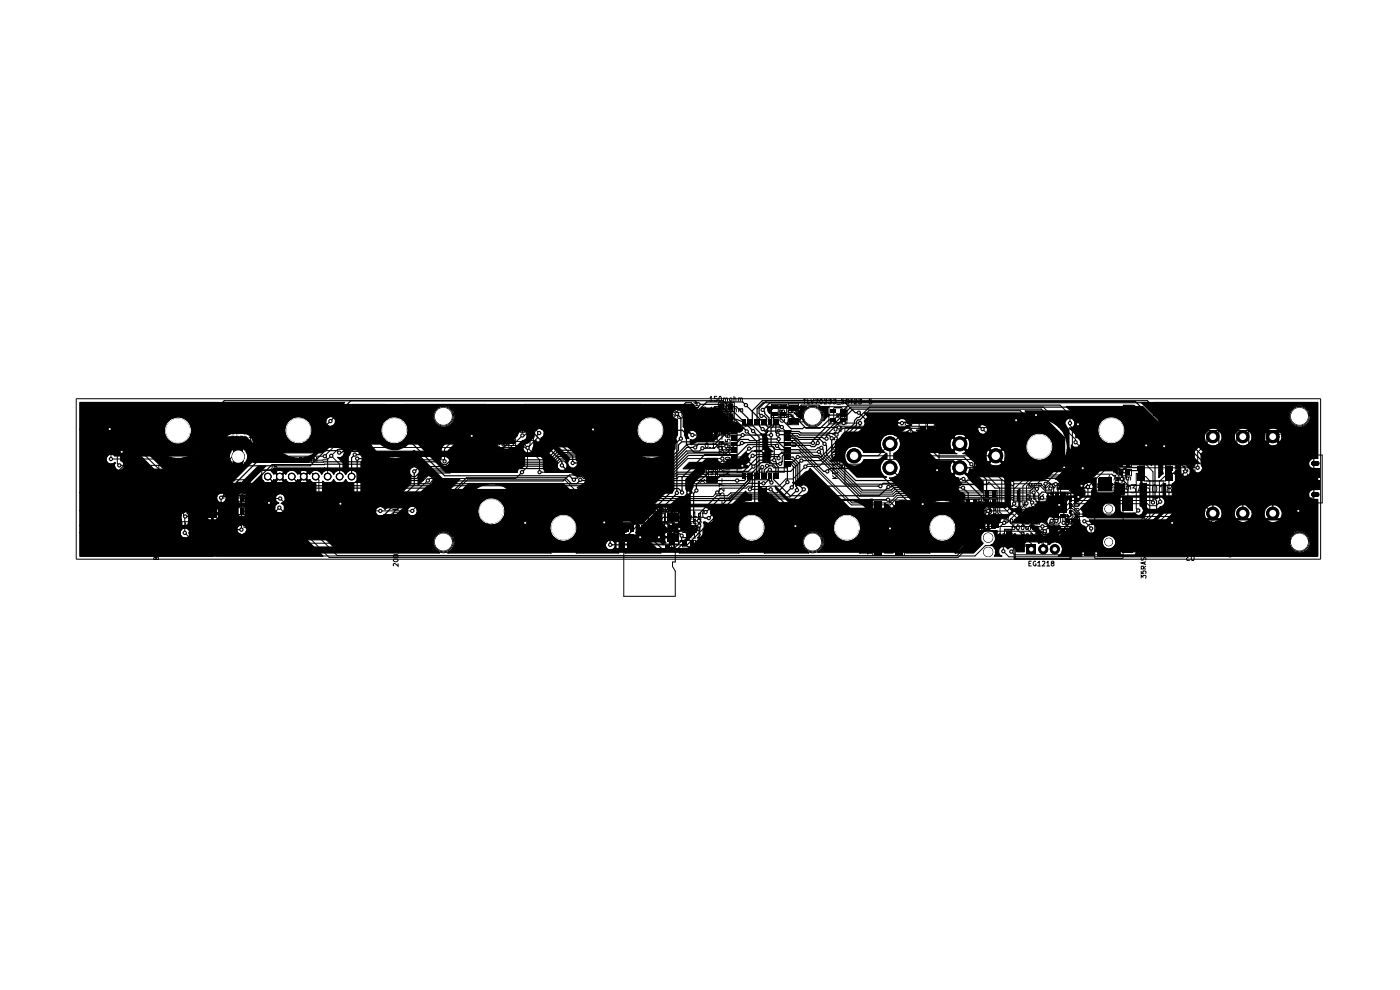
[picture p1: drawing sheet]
<svg xmlns="http://www.w3.org/2000/svg" width="297mm" height="210mm" viewBox="0 0 297 210" stroke-linecap="round" stroke-linejoin="round" font-family="sans-serif">
<g fill="none" stroke="#000" stroke-width=".21">
<path d="M16.2 84.6h264v34h-264zM17.2 88.1v-.8l.3 .5 .2-.5v.8M17.6 89.7h1.4v2.8h-1.4zM18.1 87.7h.4l.1-.3-.5-.1v.8M18.3 91.9h2.1l.4 .5M18.9 87.7h.4v-.4h-.4v.8M19.1 87.7l.2 .4M19.3 91.1l.1 .3a.74 .74 0 0 0 .9 .1v-.4l-.4-.1-.2 .1v.4l.2 .1M19.4 93l-.1 .2 .3 .4 .6-.1v-.5M19.7 87.3v.8h.3M20.2 88.3h5.5v5.5h-5.5zM20.3 92.3h-1l.3 .2"/>
<path d="M20.3 91.9v.6M20.5 88.6h5v5h-5zM20.7 87.3h-.4l.1 .4 .3 .1-.1 .3-.3-.1M20.8 91.2l.2 .2h.8M20.8 89.8h.1M20.8 89.8l-.5 .6h-2M21 87.4h.5v.5l-.2 .2-.3-.2zM21.2 92.3h.6M21.2 91.2v.3M21.7 93.2h.1M21.7 93.2l1.8 1.8v2.4h17.3l6-6h5.7l5.3 5.4h11.1M21.8 87.4h.4v.5l-.1 .2-.3-.2z"/>
<path d="M21.8 93h-1l.4 .3M21.8 91.9h-.5l-.1 .1v.3M21.8 92.8v.5M22.6 87.3h.4v.4l-.5 .4h.5M22.7 94.4v.7l.2 .1 .3-.1v-.7M23 90.4l.2 .3h.8M23.1 93.6a.58 .58 0 0 1 .9 .2 .58 .58 0 0 1-1-.1zM23.4 91.2h.6M23.4 90.4v.4M23.5 94.6l.2-.2v.8M23.5 95.2h.4M23.7 87.3h-.4v.4l.3-.1 .1 .3-.1 .2-.3-.1"/>
<path d="M23.8 87.4l.2-.1a.58 .58 0 0 1 .8 .2l-.2 .3h-.6l-.2-.1zM24 93h.1M24 91.2v.2l-.1 .2h-.5M24 92.3h-1l.3 .3M24 92v.6M24.1 93.1l.2 .1-.1 .1-.2-.1zM24.1 87.7h.4v-.4h-.4v.8M24.1 89.2h.7M24.3 94.6l.2-.2v.8M24.3 95.2h.4M24.3 93.9l.2 .1-.1 .1-.1-.1zM24.5 89.2v.5l-.8-.2"/>
<path d="M24.6 93v.2l.2 .4h.5l.3-.4-.1-.2M24.8 88.1l.2-.8 .3 .8M24.8 88.6l-1-.5v.7M24.8 87.8h.4M25.1 92.4l.3 .3h1.4M25.3 87.3v.3a.83 .83 0 0 0 1 0v-.2l-.4-.2-.2 .2v.2l.2 .2M25.5 87.4h.4v.5l-.1 .2-.3-.2zM25.6 92.3h-1l.2 .2M25.6 91.4l-1-.5v.7M25.6 91.9v.6M25.8 89.7v-.5h-.5v.5h1M26.3 87.3a.39 .39 0 0 1 .4 .3 .39 .39 0 0 1-.2 .5l-.2-.1z"/>
<path d="M26.3 88.5h-1l.3 .2M26.3 89.2l-.5 .3M26.3 88.2v.5M26.8 88.2h1.4v2.8h-1.4zM26.8 92.7l9.2 9.1h17.3l2.1-2.2h10l2.2 2.3v4.7l5.9 5.8v1.3M27 87.3a.35 .35 0 0 1 .5 .4 .35 .35 0 0 1-.5 .3zM27.4 90.4v4.4h-1.4v-2.8h1.4l-.6 .7M27.4 88.9l-3.2 .1M27.8 87.3a.35 .35 0 0 1 .4 .4 .35 .35 0 0 1-.4 .3zM28.5 87.5l.2-.2v.8M28.5 88.1h.4M29.2 88.1l.2-.8 .3 .8"/>
<path d="M29.2 87.8h.4M32.6 99.7h1l-1 .6h1M33.7 98.7v.8M47.5 91.1h.6M47.8 91.1v.9M48.3 91.7l.5-.1v-.2l-.5 .1v.4l.5 .1M49.1 92.5h.6M49.4 92.5v1.1M49.4 97.1l-.2-.1-.4 .3v.5l.4 .2h.2M49.6 91.4h-.3l-.1 .2 .3 .1 .2 .2-.5 .1M49.9 97.2l.4-.2a.6 .6 0 0 1 0 1l-.4-.1zM50 91.4h.3"/>
<path d="M50 93h.5v-.5h-.5v1.1M50.1 91.1v.9h.2M50.6 91.6l.6-.1v-.3l-.6-.1v.9M51 93h.4l.2-.3-.2-.2h-.4v1.1h.4l.2-.2v-.4h-.3M51.6 97v1l-.6-1v1M51.6 91.5l.5-.1v.6l-.5-.1zM51.8 98.1h.8M52 92.9h.4l.1 .1-.2 .6-.3-.1M52 92.5v1.1M52.6 91.1v.1M52.6 91.4v.6M52.8 97.1l.2-.1a.55 .55 0 0 1 .3 .5 .55 .55 0 0 1-.3 .5l-.3-.4z"/>
<path d="M52.8 92.8l.4-.3v1.1M52.8 93.6h.6M53 91.5h.5v.5M53 91.4v.6M53.7 97.3l.3-.3v1M53.7 98h.6M53.8 91.4h.4M53.9 91.1v.8l.3 .1M54.6 97l.7 1M55.3 97l-.7 1M55.5 99.8h20.3v2.6h-20.3zM55.7 97.1l.3-.1 .2 .2v.7l-.2 .1a.58 .58 0 0 1-.3-.9z"/>
<path d="M56.8 97.4h-.2v-.3l.4-.1 .2 .2-.1 .2-.5 .1v.5h.2l.4-.1v-.3l-.2-.2M57.4 98.1h.8M57.7 98.5v.8l-.4 .3M58.4 97.5h.5l.1-.3-.6-.2v1M58.7 98.5h-.5v.6l.5-.1 .1 .4-.2 .2-.4-.1M59.3 97h.6M59.6 97v1M60.2 97.5h.6M60.2 97v1M60.8 97v1M61 98.1h.8M62 97.1l.4-.1 .2 .2-.6 .8h.6"/>
<path d="M63 98h.1M64 97h-.5l-.1 .5 .5-.1 .1 .6h-.6M64.7 96.9l-.3 .8h.6M64.9 97.4v.6M65.4 98v-1l.4 .8 .3-.8v1M66.5 98v-1l.4 .8 .3-.8v1M68.9 96.8l.6 .6v3.7M70.3 96.7l1.7 1.8v2.6M92.5 88.2h.5v-.2l-.1-.3h-.4v1M92.7 88.2l.3 .5M93.5 88.2h.3M94 87.7h-.5v1h.5"/>
<path d="M94.4 88.2h.3M94.8 87.7h-.4v1M95.2 87.9h.4M95.2 88.1l.2-.1 .1 .1M95.4 87.7v.3M95.9 87.9h.4M96 88.1l.2-.1 .1 .1M96.2 87.7v.3M102.6 94.7a.63 .63 0 0 1 1 .2 .54 .54 0 0 1-.5 .3 .54 .54 0 0 1-.5-.5zM102.6 91.5l.1 .3h.9M103 92.3h.6M103 91.5v.4"/>
<path d="M103.4 91.3v.5h.4l.1-.4 .2-.1 .3 .1-.1 .5M103.4 89.2v.4l.4 .1h.5a.32 .32 0 0 0 0-.5 .32 .32 0 0 0-.5 0 .32 .32 0 0 0 0 .5h.2M103.4 88.4l.6-.3 .4 .4v.2h-1zM103.4 87.2v.5h.4l.1-.3 .2-.2 .3 .2-.1 .4M103.4 86.9v-.6l.3 .3 .3-.3 .3 .1v.5M103.5 94.1h.1M103.5 92.3l.1 .1-.1 .3h-.5M103.6 93.4h-1l.3 .3M103.6 93.1v.6M104.2 94.1l-.1 .4 .2 .2h.6l.3-.4-.2-.2M104.4 92.1v.5h-1M104.4 90.2h-1l.7 .3-.7 .3h1"/>
<path d="M104.5 92.2h.7M104.6 87.7h3v3.5h-3zM104.7 90.4v.7h.2M104.8 92v.7l-.7-.2M104.9 88h1.9l.6 .6v2.3h-2.5zM104.9 87.9h-.2v.6M105 94.7a.63 .63 0 0 1 1 .2 .54 .54 0 0 1-.6 .3 .54 .54 0 0 1-.4-.5zM105 91.5l.1 .3h.9M105.2 93.4h-1.1l.3 .2M105.2 93v.6M105.2 89h-.4l-.4 .3v2.6l2.6 2.6h3.9l.5 .5h.5M105.3 92.3h.7"/>
<path d="M105.3 90.6v.4l1.9 1.9h.5l.6 .6v.4M105.3 91.5v.4M105.6 93.1h1.3v2.8h-1.3zM105.7 90h.8l-.1 .5h-.7M105.7 88.7a.43 .43 0 0 1 .4-.2 .43 .43 0 0 1 .4 .4h-.6zM105.9 94.1h.1M105.9 92.3l.1 .2-.2 .2h-.5M106 93.4h-1l.2 .3M106 93.1v.6M106.5 89.4h-.8l.3 .3M106.5 89.3v.4M106.5 92.2v.4l.4 .1v-.5h.5v.5"/>
<path d="M106.6 94.1l-.1 .4 .3 .2h.5l.2-.4-.1-.2M106.8 88.3h-1v.9l-.2 .3h-.4M107 90l.4 .3v.8M107 89.5h.8M107.1 88.9h3.8M107.4 87.9v.6M107.4 90.9l-.3 .4h-1.5M107.5 93.4h-1l.3 .2M107.5 93v.6M107.8 90.2h.9l.1 .1-.1 .4h-.9M107.8 88.3l.6-.2 .4 .4-.3 .2h-.6l-.1-.1zM107.9 93.1h1.5v2.8h-1.5z"/>
<path d="M108.3 93.6h2.3l3.9 3.9v2.7h2l2.4-2.4h.7l2 1.9h2.4l.5 .5h18.5l2.9-2.9h7.3l.6 .7h1.9M108.8 89.8a.63 .63 0 0 1 1 .2 .54 .54 0 0 1-.6 .3 .54 .54 0 0 1-.4-.5zM108.8 86.6a.54 .54 0 0 1 .6-.3 .54 .54 0 0 1 .4 .5 .63 .63 0 0 1-1-.2zM108.8 89.4h-1l.2 .3M108.8 89.2v.5M109.1 91.7h.7M109.1 88.4h.7M109.5 91.5v.7l-.8-.3M109.5 88.2v.7l-.7-.3M109.8 91l-1-.4v.7M109.8 87.7l-1-.4v.7M110.3 90.8v-.7l.4 .3a.34 .34 0 0 1 .3-.3 .34 .34 0 0 1 .3 .2l-.1 .5"/>
<path d="M110.7 86.9h.6M110.8 91.7l-.1-.6h-.3l-.1 .6h1M110.9 88.4l-.1-.6h-.3l-.2 .2v.4h1M111 86.8v.6l-.7-.3M111.3 91.1l-.5 .3M111.3 87.8l-.4 .3M111.8 90.7h1.4v2.8h-1.4zM111.8 87.4h1.4v2.8h-1.4zM111.9 95v4l-2.5 2.5h-18.2l-11.7 10.8h-5.3l-.7 .7M112.4 91.3l-1.2 1.1h-.4l-2.5 2.5h-37.6l-1.8 1.9M112.4 92.8v1.7M112.5 88h-.2l-1.5-1.6h-7.7l-8.8 8.8v2.7l-.2-.4h-14.3l-2.2-2.2h-6l-2.2 2.2-11.2 .1-5.7-5.7h-5.3l-6.8 6.8h-15.1l-.4-.4v-2.6l-2-2v-.5"/>
<path d="M112.5 89.5v.5l1.9 1.9-.4 .4v.7l-2.1 2M142.2 88.1a.63 .63 0 0 1 1.1 .2 .54 .54 0 0 1-.6 .3 .54 .54 0 0 1-.5-.5zM142.2 86.4v.2h1.1M142.6 87.1h.7M142.6 86.4v.4M143.1 87.1l.2 .2-.2 .2h-.5M143.3 89.2h-1.1l.3 .3M143.3 89v.5M143.8 88.1v.5a.52 .52 0 0 0 .6 .2 .52 .52 0 0 0 .3-.6l-.1-.1M144.8 87.5h-1l.2 .3M144.8 87.2v.6M145 86.1h2.2v4.4h-2.2z"/>
<path d="M145.2 86l.2 .3h.8M145.5 86.8h.7M145.5 86v.4M146.1 86.8l.1 .2-.2 .2h-.5M146.2 87.9h-1l.3 .3M146.2 87.6v.6M146.8 87.3a.47 .47 0 0 0 .4 .7 .47 .47 0 0 0 .5-.7M147.2 88.6a.58 .58 0 0 1 1 0l-.1 .3h-.7zM147.2 85.3l.1 .2h.9M147.6 86h.6M147.6 85.3v.4M147.7 86.4v.5l-.7-.5-.3 .1 .1 .4"/>
<path d="M148.2 87.9h.1M148.2 86v.4h-.6M148.2 86.9h1.4v2.8h-1.4zM148.2 87.2h-1l.3 .3M148.2 86.9v.6M148.8 86.9v-.5l.4 .3v-.3h.4l.2 .1-.1 .4M148.8 87.3a.47 .47 0 0 0 .5 .7 .47 .47 0 0 0 .4-.7M149.5 100l-1 .3 1 .4M149.5 99.2v.4h-1M149.5 98.6h-1l.3 .3M149.5 98.4v.5M149.8 94h.3l.1 .1v.7l-.3 .2a.63 .63 0 0 1-.1-1z"/>
<path d="M149.9 98.3h2.3v4.1h-2.3zM150.2 86.9h1.4v2.8h-1.4zM150.3 98.7h1.5v3.2h-1.5zM150.6 84.4l.3-.3v1M150.6 94.9v.1M150.6 85.1h.5M150.7 86.6l.3-.2v1M150.7 87.4h.5M151.1 94.2l.3-.2v1M151.1 95h.5M151.1 90.7h2.8v1.4h-2.8zM151.2 92.5h-.4l-.2 .2v.5l.4 .3 .2-.1"/>
<path d="M151.3 99.7v.2h-.5M151.3 99.4h-.5l.2 .2M151.3 99.3v.3M151.9 92.4l-.3 .7h.6M152.1 84.1h-.5v.5l.3-.1 .2 .2v.4l-.5-.1M152.1 86.4h-.5v.5l.1-.2h.3l.2 .2-.1 .4h-.5M152.1 94.3v.6h.5M152.1 92.8v.7M152.5 87.6h3.3v1.9h-3.3zM152.6 97.9v.4l.5 .1-.2-.4 .5-.2 .2 .2-.1 .4M152.6 96.3v-.7l.3 .3 .1-.2 .4-.1 .2 .2-.1 .5M152.6 91.9h1"/>
<path d="M152.6 91.6v.5M152.6 94.3v.7M152.7 86.4a.52 .52 0 0 1 .5 .4 .52 .52 0 0 1-.4 .6l-.2-.5zM152.7 84.1a.53 .53 0 0 1 .4 .5 .53 .53 0 0 1-.4 .5l-.2-.6zM152.9 94.7h.7M152.9 87.9h.3M152.9 94.3h.3M153 90.1h.3M153.1 93.9l.1-.3 .4 .3v.3h-1l.1-.5 .4 .2v.3M153.1 91.3v-.5l-.4-.1-.1 .6h1M153.1 85.7h2v1.2h-2zM153.2 88h1.9v1.2h-1.9z"/>
<path d="M153.2 92.5v.7M153.2 96.6v.8M153.2 94.7v.5l-.7-.2M153.2 94l-.2 .1v.9M153.4 87.4h-.5v1M153.4 89.7h-.4v1M153.5 84.6l.2-.2 .2 .2v.5M153.5 84.4v.7M153.5 86.3h.2M153.6 86.8l.3-.1 .1 .7M153.6 99.5v.7l-.8-.7-.2 .2 .1 .4M153.6 86.7v.7"/>
<path d="M153.6 90.7l-.5 .3M153.7 98.5v.8M153.8 87.9l.5-.1-.2-.4h-.3v1h.5v-.3l-.2-.2M153.8 86.1h-.3v.5M153.8 85.6h.5M153.8 87h.5M153.9 88.9v.3h.5M153.9 96.3l.6-.3 .4 .3v.3h-1zM153.9 93.2v.5h.5v-.5h.4v.5M153.9 92.3l.2 .4h.7l.1-.3-.2-.2-.4 .1v.4h.2M153.9 91.2l1 .4-1 .3M153.9 99.5h1"/>
<path d="M153.9 98.9l.6 .6M153.9 95l1 .7M153.9 89.5h1M153.9 84.6l.2-.2 .2 .1v.6M153.9 89.2h.5M153.9 87.8h.5M154 86.3l.2-.1-.1-.1h-.1v.5h.2l-.1-.3M154 97.1a.58 .58 0 0 1 .9 .2 .58 .58 0 0 1-1-.1zM154 86.9v-.2h.3l.1 .7M154.1 88.6l.1-.2 .2 .1v.3h-.5v-.2l.2-.1v.3M154.1 89v.2M154.2 90.1l.2 .2-.1 .3-.5 .1v-1h.5v.4h-.5h1.1"/>
<path d="M154.4 88v.3l-.3-.3-.2 .1 .1 .2M154.4 89.5v.6M154.5 86.2l.1-.1v.5M154.5 86.6h.2M154.7 87.7l.3-.3v1M154.7 88.4h.6M154.8 89.7h.5l.1 .1-.6 .9h.6M154.9 84.5l.2-.1 .2 .2-.1 .5h-.3zM154.9 99.9h-1l.7 .4-.7 .3h1M154.9 98v.6l-.6-.6h-.3v.5M154.9 94.1v.6l-.8-.6-.2 .2 .1 .4M154.9 90.5v.4h-1"/>
<path d="M154.9 88.9l-1-.4v.6M154.9 98.9l-.6 .5M154.9 95l-1 .7M154.9 86.7l.5 .1v.5h-.5zM155.7 84.6l.2-.2 .2 .1v.6M155.7 97.4h3.2l.8-.7h.5l.2-.3h5l.2-.2h4.2l10.8 10.9h8.3l1.6-1.6h3.2l.8 .1 .3 .2h19.8l.2 .3h3.6l.5 .5M155.7 96.9h1.4l1.8-1.7h.5l.4-.5h4.2l.5 .6h4.9l11.4 11.4h7.9l1.6-1.6h3.6l.7 .1 .4 .3h19.8l.2 .2 6.1-.1 .2 .2h1.1M155.7 84.1v1M155.8 86.8l.4-.1v.7M155.8 87.3h-3.4v-2h3.4v2.1M156.4 90.2h9l1 1v9h-10zM156.6 84.6l.2-.2 .3 .1v.6"/>
<path d="M156.6 84.4v.7M156.7 86.8l.4-.1v.7M156.7 86.7v.7M157.1 84.6l.1-.2 .3 .1v.6M157.1 86.9l.1-.2h.4v.7M163.7 85.8h1.4v2.8h-1.4zM165 91.1h.4v.5h-.4zM165.4 85.8h1.5v2.8h-1.5zM165.5 88.9l-.1 .3 .5 .4 .6-.4-.1-.3M165.9 87.2l.1-.3h.3l.2 .3-.1 .3h-.5v-.5l-.3-.1-.2 .3 .1 .3h.3l.1-.1M166.5 88.2h-1.1l.3 .4M166.5 88v.6"/>
<path d="M167 89.7a.58 .58 0 0 1 1 0l-.2 .3h-.7zM167 86.4v.2h1M167 95.9l6.7-.1 .5 .6 8.3 8.4h6.9l.6-.6h4.2l.8 .1 .2 .3 24.1-.1v1.2l1.1 1.1 .7 .6h1.3M167 95.4h6l.5-.4h.7l.5 .4v.9l8 8.1h6.5l.6-.6h4.6l.8 .1 .2 .2h23.1M167.2 85.7h2.2v4.4h-2.2zM167.3 88.9l-.1 .3 .4 .4 .6-.4-.1-.3M167.3 87a.58 .58 0 0 1 .9 .3l-.1 .2h-.7l-.2-.2zM167.3 87.1h.7M167.3 86.4v.4M167.8 94.2h1l.1 .2-.1 .3h-1M167.9 89h.1M167.9 87.1v.4h-.6"/>
<path d="M168 88.3h-1l.2 .3M168 88v.6M168.2 88v.6l-.6-.6h-.3v.6M168.7 87.1l.2 .3h.9M168.9 93.4h-1.1l.3 .4M168.9 93.2v.6M169.1 87.9h.7M169.1 87.1v.4M169.7 87.9l.1 .2-.2 .2h-.5M169.7 88.9l-.2 .3 .3 .3h.5l.2-.2-.1-.4M169.8 89h-1.1l.3 .3M169.8 88.7v.6"/>
<path d="M170 86.9l.2 .2-.1 .4h-.5l-.1-.4 .2-.2h.6l.2 .2v.4M170.3 90.9l.2-.2h7.5l.2-.3h29.7l7.2 7.3v9.4M170.4 84.7h.6M170.5 88.2h-1l.3 .3M170.5 87.9v.6M170.7 84.7v1M170.8 88.2h.5v-.4l-.5-.1v1M171 86.6l.2 .3h.8M171 88.2l.4 .5M171.1 88.3h.9a.54 .54 0 0 1-.4 .5 .54 .54 0 0 1-.6-.2zM171.4 84.7v1h.4M171.4 87.3h.6"/>
<path d="M171.4 86.6v.3M171.8 88.2h.3M172 87.3v.5h-.6M172 84.7l.3 1 .3-1M172 89.5h-1l.4 .2M172 89.2v.5M172.3 87.7h-.5v1h.5M172.7 88.2h.4M172.9 84.7h.7l-.5 1M173.1 87.7h-.4v1M173.5 87.9h.4M173.6 88.1v-.1l.2 .1"/>
<path d="M173.6 87.7v.3M174 84.7h.1a.52 .52 0 0 1 .4 .4 .52 .52 0 0 1-.3 .6l-.3-.4zM174.2 87.9h.5M174.3 88.1l.1-.1 .2 .1M174.4 87.7v.3M174.8 84.7h.5l.1 .1-.6 .9h.6M175.8 84.7h.6l-.4 .3 .4 .1v.4l-.2 .2-.4-.2M175.8 86.3h3.9v3.6h-3.9zM176.6 100v.5h1v-.5M176.6 99.1l.6 .3-.6 .3M176.6 96.6l.2-.2h.7l.1 .5-.8 .1zM176.6 95.4h1l-1 .5h1"/>
<path d="M176.6 94.4v.5h1v-.5M176.6 92.8v.4l.5 .1-.1-.4 .2-.2 .4 .1-.1 .5M176.6 97.6h1M176.6 97.4v.6M176.7 84.7h.7l-.4 .3 .4 .2v.2l-.3 .3-.4-.2M176.7 98.2a.34 .34 0 0 0 0 .4 .34 .34 0 0 0 .4 .1l.1-.4 .3-.1 .1 .6M176.9 86.4h1.7M177 90.4v.9l.2 .1h.3v-1M177 91.9h.6M177.1 94.6v.3M177.2 99.4h.4M177.3 91.7v.7l-.7-.3"/>
<path d="M177.5 88.3h.5l-.1 .2h-.4M177.5 85.8h.8M177.7 93.5v.7M178 90.5l.4-.1 .2 .2-.6 .8h.6M178 89.7l.6-.7v-2.5h-1.7v3.2h2.4M178 87.8v.2l-.2-.2h-.3l.1 .2M178.1 96.1a.6 .6 0 0 1 1.1 0v.2a.6 .6 0 0 1-1.1 0zM178.1 98h1.1M178.1 97.8v.6M178.2 94.9l-.1 .3 .2 .3 .3-.1 .1-.5h.4v.6M178.6 98.9l.2-.3 .4 .2v.4h-1.1l.1-.5h.4v.5M178.6 97.4v-.4l-.3-.1-.2 .5h1.1"/>
<path d="M179 89.7h3.5v.6l-8.8 8.7h-2.8M179.1 84.7h-.5v.4l.4 .1 .1 .2-.2 .3-.4-.1M179.2 94.2h-1.1l.4 .3M179.2 94v.5M179.2 90.7h14v12h-14zM179.6 84.7h.5v.8l-.4 .2a.66 .66 0 0 1-.1-1zM180.4 84.7h.5M180.7 84.7v1M181.2 96.7h26.1l5.2 5.1v5.5l1.8 1.7h.6l6 6.1h.4v1.4l7-6.9h21.7l3.5 3.4v.7M181.3 84.7h.4l.1 .4-.6 .6h.6M182.1 84.7h.7l-.3 .3 .3 .2-.1 .4-.4 .1-.2-.2M183.2 85.3h.8"/>
<path d="M184.9 84.7h-.5v.4h.5l.1 .3-.3 .3h-.2l-.1-.2M186.3 96.7l2.5-2.6v5.1l2.3 2.3h4.6M192 88.1h1M192.1 88.6h.6l.3 .1a.53 .53 0 0 1-.4 .5 .53 .53 0 0 1-.6-.4zM192.4 87.7l.4 .4M193 89.6v.6l-.6-.6h-.3v.5M193 87.7l-.3 .4M194.1 89.7v-.5l-.4-.1-.2 .6h1.1M194.6 88.6l-1.1-.5v.6M194.6 89.1l-.5 .3M195 88.6h1.4v2.8h-1.4zM196.8 88.6h1.4v2.8h-1.4z"/>
<path d="M199 90.6v-.2h.5l.1 .5h-.6v-.4l-.4-.1v.5l.2 .1 .2-.2M199 91.9v-.5h-.3l-.2 .5h1.1M199.2 90.7h14v12h-14zM199.6 91.4l-.6 .3M200.1 90.9l.6-.1 .4 .2a.53 .53 0 0 1-.5 .4 .53 .53 0 0 1-.5-.3zM200.4 90l.4 .4M201.1 91.8v.7l-.7-.7-.3 .2v.4M201.1 90l-.4 .3M213.6 96.9h1l-1 .6h1M213.6 96v.4h1v-.4M213.6 98.1h1M213.6 97.9v.5"/>
<path d="M213.7 95l-.1 .2 .3 .4h.5l.2-.4-.1-.2h-.3v.2M214.1 99l.1-.3h.3l.1 .2v.3h-1l.2-.5 .2 .1 .1 .4M214.1 96.1v.3M214.6 94.3h-1l.3 .3M214.6 94.1v.5M215.3 99.2l.6 .4-.6 .3M215.3 96.8a.66 .66 0 0 1 1-.1v.3l-.1 .2h-.7zM215.3 95.5h1l-1 .6h1M215.3 94.6v.5h1v-.5M215.3 93v.4l.5 .1-.1-.5h.6l-.1 .5M215.3 97.8h1M215.3 97.5v.5"/>
<path d="M215.4 98.4v.5h.3l.3-.5 .3 .1v.4M215.6 92h.7M215.8 94.7v.4M215.9 99.6h.4M216 91.9v.6l-.7-.2M216.4 93.6v.8M221.3 86.4l6.9 6.8v.6l3.4 3.4h10.5M224.9 85.9l2.1 2.2v2.2l.5 .5v3.9l3.2 3.3h7.2M225.4 99.6h.3l.1 .1v.6l-.2 .3-.3-.3zM225.5 98.8h3.4v3.6h-3.4zM225.8 99h2.1v.9M226.4 97.5v.9l.2 .1 .4-.1v-.9"/>
<path d="M226.5 92.5v5.5l-4.7 4.6v1.8l.6 .6v.3M226.7 99.8l.3-.2v1M227 99.1h.8v3h-1.3v-2.5zM227.8 99.9v.6h.4M227.9 97.5h-.5v.5h.5l.1 .4-.2 .1h-.4M228.2 99.9v.7M228.5 99.9h.4M228.9 99.6h-.2v1M236.3 99.9l.5-.1 .1-.2-.3-.3h-.3v1M236.6 99.9l.3 .4M237.2 99.6l.4-.3v1M237.2 99.6h2.8v1.3h-2.8z"/>
<path d="M237.2 97.6h2.8v1.4h-2.8zM238.4 99.3l.4 .3-.1 .7h-.4l-.1-.1v-.6zM238.8 99.5h.1M238.8 99.5v1.5M242.1 98.5h1l1.5 1.6v6.5l-.3-.4h-17l-4.2 4.3 .4-.4v-.7M242.1 99.1h-3.1l-.2 .1v.3M242.7 96.9h4.6v5.1h-4.6zM242.7 97h-1v.4h1M242.7 97.7h-1v.3h1M242.7 98.4h-1v.2h1M242.7 99h-1v.3h1M242.7 99.6h-1v.4h1"/>
<path d="M243.2 94.1v1.4l.3 .2h.3l.3-.3v-1.3M244.7 94.1h1.1l-.7 1.6M244.8 97l.3 .3 .3-.3M247.3 97h1v.4h-1M247.3 97.7h1v.3h-1M247.3 98.4h1v.2h-1M247.3 99h1v.3h-1M247.3 99.6h1v.4h-1M249.3 97.3h1.1v2.2h-1.1zM252 99.8h-1.1l.3 .3M252 98.9h-1.1l.3 .2M252 98.5v.6"/>
<path d="M252 99.6v.5M252.5 98v.2h1M252.8 98.7h.7M252.8 98v.4M253.4 98.7l.1 .3-.2 .1h-.5M253.5 99.9h-1l.2 .3M253.5 99.6v.6M257.3 92.6l-3.2 3.3v3.3h-19.2l-4.1 4.1v1.9l-2.1 2.2h-1.7M267.3 92.2v1l-.5-1v1M267.8 93.2v-1l.2 .6 .3-.6v1M269 92.2v.6l-.3 .4M269.4 92.2v.7l.1 .3 .4-.1v-.9"/>
<path d="M269.8 92.2h-.3l-.1 .7 .1 .3 .4-.1v-.4l-.2-.2-.3 .2M270.3 92.2v1M270.3 92.7h.5M270.8 92.6l-.1 .1h-.4v-.5h.4a.75 .75 0 0 1-.2 1h-.1M270.8 92.2v1M271.2 92.7h.4M271.7 92.2h-.5v1M272 92.2h.3l.2 .2v.5l-.3 .3h-.2zM272.3 92.5h1v.4l-.2 .1h-.8M272.3 97.4h1M272.4 100l.8-.1v.6a.67 .67 0 0 1-.9-.2zM272.5 98.5l-.2-.3 .2-.3h.6l.2 .1-.1 .5"/>
<path d="M272.8 94.5v.4l-.3 .1-.2-.2v-.3h1v.4l-.3 .2-.2-.3M272.8 92.2h.5v.4l-.5 .6h.5M272.9 98.9l-.1 .6h-.3l-.2-.2v-.4h1M272.9 99.1l.4 .4M273.3 93.5v.4l-.2 .2-.2-.2-.2-.4h-.2l-.2 .1 .1 .5M273.3 96.3h-1l.7 .3-.7 .3h1M273.5 95.2v.8M274.1 88.2h.5v-.4l-.5-.1v1M274.1 99.1l-.3 .3h1M274.3 88.2l.4 .5M274.8 98.3v.2l-.2 .2h-.8M274.8 99.1v.6"/>
<path d="M275.1 88.2h.3M275.3 97.4l1-.9h4.2v10.2h-4.2l-1-1zM275.5 87.7h-.4v1h.4M275.9 88.2h.4M276.4 87.7h-.5v1M276.7 87.9h.5M276.9 88.1v-.1l.2 .1M276.9 87.7v.3M277.4 87.9h.6M277.6 88.1l.1-.1 .2 .1M277.7 87.7v.3M278.6 98h.8"/>
<path d="M22.6 109.2h.8l.2 .4M22.6 108.8v-.6l.4 .3 .1-.3h.4v.6M24.3 103.4h8v10.9h-8zM24.5 104.9h5M24.5 112.9h5M25.1 104.7h-.6v8.2h.6M26.5 109.2h.8l.1 .4M26.5 108.8v-.6l.3 .3 .1-.3h.4v.6M29 104.7h.5v8.2h-.5M29.3 109.9l.8 .8h4.8M29.5 104.1h.4M29.5 107.5h.4"/>
<path d="M30.1 103.6h-.6v1M30.1 107h-.6v1M30.4 104.3l.5-.1-.1-.2h-.4v.6h.4M30.4 107.7l.5-.1-.1-.2h-.3l-.1 .1v.4l.2 .1 .2-.1M31.3 104v.6M31.3 107.4v.6M31.6 104l-.3 .1M31.6 107.4l-.3 .1M31.9 104v.6M31.9 107.4v.6M32.3 104h-.3l-.1 .1M32.3 107.4l-.4 .1"/>
<path d="M32.6 103.2v.4h1M32.6 103.6v.1M32.6 106.5v.5M32.6 112.9h1M32.6 106.8h1M32.6 113.5h1M32.6 104v.6M32.6 107.4v.6M32.7 110.7v.5l.2 .1 .3-.5 .2-.1 .2 .1v.5M32.7 100.8l-.1 .3 .2 .2 .5-.5h.2l.1 .5M32.9 104h.4M32.9 108.7h.7"/>
<path d="M32.9 107.4h.4M33 103.6v.9l.3 .1M33.1 118.4l.1-.2 .4 .1v.4h-1l.1-.4h.3l.1 .4M33.1 116.4l.1-.2 .4 .1v.5h-1v-.4l.3-.2 .2 .2v.4M33.1 105.9l.1-.2h.4v.6h-1l.1-.6h.3l.1 .6M33.1 107v.9l.2 .1M33.1 103.3v.3M33.1 112.9v.6M33.2 114.6l-.1-.6h-.3l-.2 .1v.5h1M33.3 108.6v.6l-.7-.2M33.3 107.4v.8M33.3 111.8v.7"/>
<path d="M33.3 115.1v.7M33.6 117.2v.7l-.7-.7-.3 .2v.3l.2 .1M33.6 109.6h-1l.8 .4-.8 .3h1M33.6 104v.5h-1M33.6 104.3l.4-.1v-.2h-.4v.6h.4M33.6 107.7l.5-.1-.1-.2h-.4v.5h.4M33.7 105.2h-.3l-.1 .2v.7h.5v-.5l-.4-.1-.1 .2M33.7 101.5v1.5M33.7 104.7v.8M33.8 108.5h-.4l-.1 .3v.7l.3 .1 .3-.2v-.3l-.3-.2-.3 .2M34 109.8h3.7v1.8h-3.7zM34 106.4h3.6v1.8h-3.6z"/>
<path d="M34.3 105.2h.1a.52 .52 0 0 1 .4 .4 .52 .52 0 0 1-.3 .6l-.3-.5zM34.3 108.6l.3-.1 .2 .2v.7l-.3 .2a.58 .58 0 0 1-.2-1zM34.3 104.7h.7M34.3 108.1h.7M34.9 107.3h-5.1l-.5 .6M35.3 104.1h.4v-.5h-.4v1h.5v-.4l-.2-.1M35.3 107.5h.3l.2-.1-.1-.4h-.4v1l.6-.1-.1-.4h-.2M35.3 105.2h.3l.1 .1v.6l-.2 .3-.4-.5zM35.3 108.5a.52 .52 0 0 1 .6 .5 .52 .52 0 0 1-.4 .6l-.3-.2zM36.1 105.6h.6v.5h-.6zM36.2 104.3l.5-.1v-.2l-.5 .1v.4l.2 .1h.3M36.2 107.7l.5-.1v-.2h-.4l-.1 .1v.4l.2 .1 .3-.1"/>
<path d="M36.2 108.9l.5 .1v.5l-.4 .1-.2-.2zM36.7 107.3h6l.2 .2v.4M37.1 105.6l.4-.1v.7M37.1 105.2v1M37.2 104l.4 .1v.5M37.2 107.4h.4v.6M37.2 109l.3-.1 .1 .7M37.2 108.5v1.1M37.6 104.2h-.3l-.2 .2 .2 .2h.3M37.6 107.6l-.4 .1 .1 .3 .3-.1M37.7 110.8h.6M37.9 110.8v1"/>
<path d="M38 105.6l.4-.1v.7M38 109l.4-.1 .1 .7M38 105.5v.7M38 108.9v.7M38.4 105.6l.5-.1v.7M38.5 104h-.4l-.1 .1 .2 .5h.3M38.5 107.4h-.3l-.2 .1 .1 .4h.4M38.5 109v-.1h.4v.7M38.5 103.6v1M38.5 107v1M38.6 110.8v1h.4M38.8 104.7h.7"/>
<path d="M38.8 108.1h.7M39.3 110.8l.3 1 .4-1M39.3 108.5h.7l-.4 .4 .3 .1 .1 .4-.3 .2-.4-.1M39.4 105.2h.4l.1 .4-.6 .6h.6M40 107.9h1.1v2.2h-1.1zM40 109.9v.5l.6 .1-.1-.5 .5-.1v.6M40 104.9h1.1l-1.1 .6h1.1M40 103l.2-.1h.7l.2 .4-.2 .2h-.7zM40 115.5v.5M40 115.7h1.1M40.1 111.8a.58 .58 0 0 1 1 .3 .58 .58 0 0 1-1.1-.1zM40.1 110.9a.58 .58 0 0 1 1 .3 .58 .58 0 0 1-1.1-.1z"/>
<path d="M40.1 109a.54 .54 0 0 1 .7-.1 .54 .54 0 0 1 .3 .6h-1.1zM40.1 106l-.1 .2 .3 .3h.5l.3-.3-.1-.3h-.4v.2M40.1 110.8h.7l-.4 1M40.3 103.6h-.5l-.1 .2 .1 .3 .5 .2-.1 .3h-.5M40.3 107h-.4l-.2 .2 .3 .3 .3 .1v.3h-.6M40.3 106.9h.5l.3 .6h-1.1zM40.5 108.4l.2 .1h4l.3 .4v5.1l.4 .3h.7M40.6 115.1v-.5h-.5l-.1 .5h1.1M40.6 104.5v-.5l-.5-.1-.1 .6h1.1M40.7 104.1l.4-.1v.6M40.7 107.4h.4l.1 .6M40.7 104v.6"/>
<path d="M40.7 107.4v.6M40.8 113.7v.4M41.1 113.6l-1.1 .4 1.1 .3M41.1 112.8v.6l-.6-.6h-.4v.5M41.1 108.2h-1.1l.4 .3M41.1 102.2h-1.1l.4 .2M41.1 101.9v.5M41.1 103.9l-.5 .3M41.1 104.1l.5-.1v.6M41.1 102.8l-.3 .5M41.2 107.5v-.1h.4l.1 .6M41.2 110.9l.2-.1a.55 .55 0 0 1 .3 .5 .55 .55 0 0 1-.3 .5l-.3-.4z"/>
<path d="M41.7 111l-.1 .5a.54 .54 0 0 0 .6 .1 .54 .54 0 0 0 .3-.6M42.1 104h.4v.6M42.1 107.4h.4l.1 .6M42.1 110.9h.6v.3l-.6 .6h.6M42.5 104.2l-.4 .1 .1 .3h.3M42.6 107.6l-.5 .1v.2l.1 .1 .4-.1M42.6 110.3h-1l.2 .4v-3.5h6.4v3.5h-11.4M42.6 109.1v.6l-.6-.6-.4 .1 .1 .4M42.6 110.1v.6M42.9 109.9v.4l-.4 .4M43 103.6v.9l.2 .1M43 107v.9l.2 .1"/>
<path d="M43 110.8h.6l-.3 .4 .3 .1v.5h-.6M43.1 111.7l.8-.1 .2 .3-.7 .3-.3-.2zM43.1 108.5l.1 .3h.9M43.1 112.5h3.8v3.6h-3.8zM43.4 110.2v.3h.3M43.4 109.2h.7M43.4 108.5v.4M43.5 103.6v.9l.2 .1M43.5 107.4h3v3h-3zM43.6 107l.1 1M43.7 107.3h-.3v.2M43.9 110.8h.7l-.3 .4 .3 .2v.3l-.2 .1h-.5"/>
<path d="M44 111.2h.1M44 109.2v.4h-.6M44.1 110.4h-1l.2 .3M44.1 112.7h1.8M44.1 112.8h1.8v2.4l-.7 .6h-1.1zM44.1 110.1v.6M44.1 115.9h2.5M44.2 116.7v.7l.2 .2 .4-.1v-.8M44.7 109l.6 .1-.1 .2h-.5M44.7 114.4h.6v.3h-.6M44.8 111.9h.7M44.9 114h.4"/>
<path d="M45 108.7l.1-.2 .2 .1v.2h-.3l-.1-.3-.2 .2 .1 .1h.2M45.1 113.9v.3l-.4-.1M45.5 116.6l-.3 .7h.7M45.7 117v.6M46.1 115.2h36.8l7.1-7.1h2.7l6.4-6.3h20.7l3.6 3.5h27.9l1.8-1.8h5.2l.4-.4h6.6l1.4-1.5h1.5l3.2-3.1h14l1.1-1.1h19.6l6 6.1v5.1l6.7 6.7v1.2M46.3 110.9l-.4-.1-.2 .2v.2l.4 .1 .2 .4-.2 .1h-.4M46.4 107.3h.2v.3h1.2M46.6 110.2v.3h-.2M46.9 110.8l.4 .2v.7l-.4 .1a.6 .6 0 0 1 0-1zM47.5 102.5l.6-.1v-.3l-.2-.2h-.4v1.1M47.5 105.2h.5v-.5h-.5v1M47.7 110.8h.5"/>
<path d="M47.7 102.5l.4 .5M47.7 105.2l.4 .5M47.9 110.8v1M48.2 109.1l-1.1 .1M48.3 103.1h.8M48.3 105.8h.7M48.5 110.9h.5v.3l-.6 .6h.6M48.7 109.1h.8l.2 .2-.2 .3h-.8M49.1 108.3l.1-.2h.3l.2 .2-.2 .3h-.3l-.2-.5-.3 .1 .1 .4h.2l.1-.1M49.2 107.7h2.8v1.4h-2.8zM49.2 105h2.8v1.3h-2.8zM49.4 110.8h.6l-.3 .4h.3v.5l-.2 .1h-.4"/>
<path d="M49.9 102l-.5-.1-.1 .2 .1 .3a.36 .36 0 0 1 .3 .2 .36 .36 0 0 1 .1 .4h-.5M49.9 104.7l-.6 .1v.3l.6 .3-.3 .3h-.3M49.9 105.7v.6l-1.7 1.6M49.9 108.1l-1.8 1.8h-1M50 103.6l.2-.1 .4 .1v.4l-.6 .5h.6M50 106.3h.5l.1 .1-.6 .9h.6M50.3 102.4l.2-.1 .2 .1v.6M50.3 105.2l.3-.1 .1 .6M50.3 102.3v.7M50.3 105.1v.6M50.5 111.4h.7M50.7 102.4l.2-.1 .2 .1v.6"/>
<path d="M50.7 105.2v-.1h.4v.6M51.1 103.5h.2a.66 .66 0 0 1 .2 1h-.4v-.2zM51.1 106.3h.4l.1 .1v.7l-.2 .2-.3-.2zM51.3 105.7h2.2M51.3 108.5h2.2M51.6 102.4l.3-.1 .2 .1v.6h-.5v-.4l.5-.1M51.6 105.1h.4l.1 .6M52.1 105.3h-.4l-.1 .2 .1 .2h.4M52.1 103.5v1M52.1 106.3v1M52.2 110.8h-.6v.5l.5-.1 .1 .5-.2 .1h-.4M52.2 104.1l.2 .4"/>
<path d="M52.2 106.8l.2 .5M52.4 103.8l-.3 .4M52.4 106.6l-.3 .3M52.6 101.9l.1 1.1M52.6 104.7l.1 1M52.8 103.6l.4-.1 .2 .3-.7 .7h.7M52.8 106.5l.3-.2v1M52.8 107.3h.6M52.9 103.8l.4-.3v1.1M52.9 106.7l.4-.3v1M52.9 104.6h.6M52.9 107.4h.6"/>
<path d="M52.9 107.9h2.8v1.4h-2.8zM52.9 105h2.8v1.4h-2.8zM53.1 101.9v1l.2 .1M53.1 104.7v1h.2M53.2 102.1l-.5-.1a.52 .52 0 0 0-.1 .7 .52 .52 0 0 0 .6 .3M53.2 105l-.5-.1a.52 .52 0 0 0-.1 .6 .52 .52 0 0 0 .6 .3M53.3 103.1h.9M53.3 105.8h.8M53.4 106h.8M53.5 105.7h.1M54 103.5h.4l.1 .4-.2 .7-.4-.3zM54 106.4h.4l.1 .4-.2 .6-.4-.2z"/>
<path d="M54.4 101.9v.9l.1 .2 .4-.1v-1M54.4 104.7v.9l.2 .1h.3v-1M54.9 102.4l.6-.6 .6 .6-.6 .6h-.6zM54.9 102h-.5v.4l.4 .1 .1 .3-.1 .2h-.4M54.9 104.9h-.5v.2v.2l.5 .3v.2h-.5M54.9 103.6l.1-.1a.52 .52 0 0 1 .5 .5 .52 .52 0 0 1-.4 .6l-.2-.5zM54.9 106.5l.1-.1a.52 .52 0 0 1 .5 .5 .52 .52 0 0 1-.4 .5l-.2-.4zM55 105.7h4.4l12.1 12.2h131.5l6.2-6.2h19.8M55.4 102.4h.4v.6M55.4 105.3l.4-.1v.7M55.4 102.4v.6M55.4 105.2v.7"/>
<path d="M55.8 102.4h.4v.6M55.8 105.3l.4-.1v.7M55.9 104l.4-.1v.7M55.9 106.8h.4v.6M55.9 103.9v.7M55.9 106.8v.6M56 102l-.4-.1-.2 .3 .1 .2 .5 .2v.3l-.6 .1M56 104.7h-.5a.44 .44 0 0 0 0 .5 .44 .44 0 0 0 .5 .1v.4h-.6M56.6 103.9h.5M56.6 106.8h.5M56.7 102.4h.4v.6M56.7 105.2h.4v.7"/>
<path d="M57.1 103.5l-.3 .1v1M57.1 106.4l-.3 .1v.9M57.1 102.6l-.4 .1 .1 .3h.3M57.1 105.5l-.4 .1 .1 .3 .3-.1M57.3 103.6h.6v.4l-.6 .6h.6M57.3 106.7l.4-.3v1M57.3 107.4h.6M57.7 102v.9l.1 .1M57.7 104.9v.8l.1 .2M58.2 102v.9l.1 .1M58.2 104.9v.8l.1 .2M67.4 113.2h.7l.4 .5"/>
<path d="M67.9 112.8v-.5h-.5v.5h1.1M68.5 111.5h-1.1l.3 .4M68.5 111.3v.6M69.8 109.4h12.6v5.1h-12.6zM73.2 111h.5v.5h-.5zM73.2 112.3h.5v.5h-.5zM74.5 111h.5v.5h-.5zM74.5 112.3h.5v.5h-.5zM75.1 114.5v-.8h-4.6v-3.6h11.1v3.6h-4.6v.8M75.8 111h.5v.5h-.5zM75.8 112.3h.5v.5h-.5zM77 111h.6v.5h-.6z"/>
<path d="M77 112.3h.6v.5h-.6zM78.3 111h.5v.5h-.5zM78.3 112.3h.5v.5h-.5zM83.4 117.8l.2-.2h.7l.2 .4-.2 .1h-.7zM83.4 114.8v.5l.5 .1v-.6h.5v.6M83.4 103.4v.4h1.1M83.4 106v.6M83.4 106.3h1.1M83.5 118.7l.8-.1 .2 .3a.58 .58 0 0 1-1.1-.1zM83.5 110.7a.58 .58 0 0 1 1 .3l-.2 .2h-.7l-.2-.2zM83.5 109.8a.58 .58 0 0 1 1 .2 .58 .58 0 0 1-1.1-.1zM83.5 108.8h.8l.2 .3a.58 .58 0 0 1-1.1-.1z"/>
<path d="M83.5 106.9a.58 .58 0 0 1 1 .2 .58 .58 0 0 1-1.1 0zM83.9 103.5v.3M84 111.6v.8M84.5 119.5v.6l-.8-.6-.3 .2 .1 .4M84.5 116.6v.7l-.8-.7-.3 .3 .1 .3M84.5 115.9h-1.1l.3 .4M84.5 113.8v.6l-.6-.6h-.4v.5M84.5 113.2h-1.1l.3 .2M84.5 108.1h-1.1l.3 .2M84.5 105.4h-1.1l.3 .3M84.5 104.2v.5h-1.1M84.5 105.1v.6"/>
<path d="M84.5 107.8v.5M84.5 112.8v.6M84.5 115.7v.6M84.5 111.3l.5-.1v-.3l-.5-.1v1M85.4 110.8h.5M85.6 110.8v1M86.8 110.8l-.6 .1v.2l.6 .4-.2 .3-.4-.1M87.3 111.2l-.1-.2v-.2h.5l.1 .2-.6 .4 .1 .4h.3l.2-.3-.2-.3M88.1 111l.3-.2v1M88.1 111.8h.6M89.2 110.8h.3l.1 .2v.5l-.2 .3-.3-.3zM89.9 111.9h.7"/>
<path d="M90.9 107.4l.2 .1-.1 .1-.2-.1zM91.2 106.8h5.7v3.7h-5.7zM91.4 110.8l-.6 .1 .1 .3 .5 .3-.3 .3-.3-.1M91.9 107.5h-3.7l-.7 .9h-7.8l-1.1 1.1v.6M91.9 107h4.3v3.2h-4.3zM92.1 110.8v.7l-.4 .3M92.5 114.9h.5v-.3l-.1-.2h-.4v1M92.6 111.8v-1l.3 .7 .4-.7v1M92.7 114.9l.3 .5M93.3 105.5l-.4-.1-.2 .2v.3l.6 .1v.4h-.6M93.4 111.9h.8M93.5 114.9h.3"/>
<path d="M93.6 105.4l.3 1.1 .1-.7 .2 .7 .2-1.1M94 114.4h-.5v1h.5M94.4 114.9h.3M94.4 110.9l.5-.1 .1 .4-.6 .6h.6M94.8 105.8l.3-.4v1.1M94.8 106.5h.6M94.8 114.4h-.4v1M95.2 114.6h.4M95.2 114.8l.2-.2 .1 .2M95.4 114.4v.2M95.9 110.8h-.5v.4h.5l.1 .3-.3 .3-.3-.2M95.9 114.6h.4"/>
<path d="M96 114.8l.2-.2 .1 .2M96.2 114.4v.2M96.4 110.9l.1-.1a.52 .52 0 0 1 .4 .5 .52 .52 0 0 1-.3 .5l-.3-.4zM97.1 111.9h.7M98.6 110.8h-.5a.44 .44 0 0 0 .1 .4 .44 .44 0 0 0 .4 .2l-.2 .4-.4-.1M99 111.8v-1l.4 .7 .3-.7v1M100 110.8h.6M100.3 110.8v1M101 111.3l.5-.1v-.3l-.5-.1v1M101.1 111.3l.4 .5M101.7 111.9h.8M102.7 110.8v1h.5"/>
<path d="M103.5 111.2h.3M104 110.8h-.5v1M104.9 110.8l-.6 .1v.2l.6 .3-.2 .4-.4-.1M131.3 110.9h11.8v5.7h-11.8zM131.4 108.6v-.9l.3 .7 .4-.7v.9M131.5 110.9v5.7M132 107.7l.1-.1 .4 .2v.5l-.4 .3-.2-.1v-.3h.1M132.1 108.6h11.8v6.8h-11.8zM132.3 111.2h9.7v3.9l1.3 2.1v2h-.6v.9l.6 1.1v5.3h-11zM132.6 107.7v.1M132.6 108v.6M132.9 107.7l.4-.1a.6 .6 0 0 1 0 1l-.4-.2z"/>
<path d="M133.3 108.3l-.5 .4M133.4 108l-.4 .1v.4l.4 .1M133.9 108v.6M134 107.7l.2-.1a.55 .55 0 0 1 .3 .5 .55 .55 0 0 1-.3 .5l-.3-.4zM134.2 108l-.3 .2M134.5 108l.5 .1-.1 .5h-.4zM135 109h6v6h-6zM135.1 107.6l.3 .1v.7l-.3 .2a.6 .6 0 0 1 0-1zM135.2 108.8h.8M135.8 108.6h.6M136.4 107.9l-.3-.3v1M136.6 109.3v.7l-.5 .3"/>
<path d="M136.7 107.6h.5v1M136.7 107.7h-.5a.36 .36 0 0 0 .1 .4 .36 .36 0 0 0 .3 .1v.4h-.5M136.9 108.1h.3M137.1 115.6h-.6v.3l.6 .6h-.6M137.2 107.7h.3l.2 .2v.6l-.2 .1h-.3zM137.2 109.2l-.2 .8h.6M137.5 115.5h.5v.2v.2l-.5 .1v.5h.5M137.5 109.6v.7M137.6 107.6h.5v1h-.5M137.8 108.1h.3M137.9 108.8h.8M138.6 108.6h.5"/>
<path d="M139.1 107.9l-.3-.3v1M139.4 107.8l-.4-.1-.1 .4 .1 .5 .4-.1M139.6 107.7l.1-.1a.55 .55 0 0 1 .4 .5 .55 .55 0 0 1-.4 .5l-.2-.4zM139.9 108h.4v.6h-.4v-.2l.4-.2M140.8 108v.6M141.1 108l-.3 .2M141.1 107.6h-.7l.4 .4-.4 .2v.2l.3 .2 .4-.1M141.8 107.7v.9h-.3l-.1-.5 .4-.1M142 107.6h-.6l.4 .4-.4 .1v.4h.6M142.1 108.8h.7M142.7 107.6v1h-.4M142.9 110.9v5.7"/>
<path d="M143 107.6h.6M143.1 107.7l.5 .1 .1 .4-.2 .4h-.4zM143.4 107.6v1M144 108.4l.5-.2-.1-.2-.4 .1v.4l.4 .1M144.8 114.6h2.8v1.4h-2.8zM144.8 108h.4M144.9 111.5h2.8v1.4h-2.8zM144.9 107.7v.8l.3 .1M145.8 108.5h.3l.1 .2v.6l-.2 .3-.3-.3zM146 113.7l.6-.1v-.2l-.1-.3h-.5v1M146.3 111.6l-.3 .7h.6M146.3 113.7l.3 .4"/>
<path d="M146.5 111.9v.7M146.7 109.5v.1M146.8 110.1h-.4a.51 .51 0 0 0-.2 .6 .51 .51 0 0 0 .6 .3M147 111.6h.7l-.6 1M147 113.5l.3-.4v1M147 114.1h.6M147.1 108.8l.3-.3v1.1M147.1 110.3l.4-.2v1M147.1 109.6h.6M147.1 111.1h.6M148 113.2a.35 .35 0 0 1 .4-.1 .35 .35 0 0 1 .2 .4l-.7 .6h.7M148.1 110.1h.7l-.4 .3a.34 .34 0 0 1 .4 .3 .34 .34 0 0 1-.3 .4l-.4-.1"/>
<path d="M148.2 108.9v.6h.4M148.2 111.6l.3 .2-.1 .8h-.3l-.1-.2v-.6zM148.5 101.7l1 .7M148.5 100.9v.5M148.5 101.2h1M148.6 108.9v.7M148.9 108.9h.4M149.2 100.2v.4M149.3 108.5h-.2v1.1M149.5 101.7l-1 .7M149.7 108.6l-.4-.4h-9.3l-3.7 3.7v.3M150.2 100.1v.6"/>
<path d="M150.4 102.2h1.4M150.8 101l.5 .3M150.8 100.5v.3M150.8 100.7h.5M151.2 100.2v.2M151.3 100.1l-.5 .2 .5 .2M151.3 101l-.5 .3M152 100.1v.6M152.6 109.5v.5h1v-.5M152.6 105.2v-.6l.3 .3 .1-.3h.4l.2 .1-.1 .5M152.7 108.5l-.1 .3 .4 .3 .6-.3-.1-.3M152.7 107.5l-.1 .4 .1 .2 .3-.1 .2-.5 .4 .2-.1 .4"/>
<path d="M153.1 109.6v.4M153.2 101.5v.8M153.2 106.3v.8M153.6 103.6v.6l-.6-.6h-.3v.6M153.6 103l-1-.4v.7M153.6 100.8h-1l.2 .2M153.6 100.5v.5M153.7 105.3v.8M170.8 114.9h.5v-.4l-.5-.1v1M171 114.9l.4 .5M171.8 114.9h.3M172.3 114.4h-.5v1h.5"/>
<path d="M172.7 114.9h.4M173.1 114.4h-.4v1M173.5 114.6h.4M173.6 114.8v-.2l.2 .2M173.6 114.4v.2M174.2 114.6h.5M174.3 114.8l.1-.2 .2 .2M174.4 114.4v.2M176.6 101.5h1M176.6 100.9l.6 .6M177.1 100.2v.3M177.6 100.9l-.5 .4"/>
<path d="M184.1 116v-.6l.4 .3v-.3h.5l.1 .1-.1 .5M184.1 115v-.6l.4 .4v-.3l.5-.1 .1 .2-.1 .4M184.1 113.7l.2-.2h.7l.1 .3-.1 .2h-.7zM184.1 111.6v.5h1v-.5M184.1 110.7v.5h1M184.1 107.1a.6 .6 0 0 1 1 0l-.1 .4h-.7zM184.1 117v.6M184.1 117.3h1M184.2 108.9a.58 .58 0 0 1 .9 .3 .58 .58 0 0 1-1-.1zM184.2 108l.8-.1 .1 .3a.58 .58 0 0 1-1 0zM184.2 105.9a.45 .45 0 0 0 .4 .6 .45 .45 0 0 0 .4-.6h-.3v.1M184.6 110.9v.3"/>
<path d="M184.6 111.7v.4M185.1 116.2v.5h-1M185.1 112.8h-1l.3 .3M185.1 110.1h-1l.3 .3M185.1 109.8v.6M185.1 112.5v.6M185.2 117.9v-11.8h6.7v11.8M185.2 106.8l-.3 .5M185.5 109h6v6h-6zM192.1 111.5v.5l.4-.1 .2-.4h.3v.5M193 110.8h-.9l.2 .2M193 110.4v.6"/>
<path d="M195.2 100.9h2.2v1.1h-2.2zM195.8 104.1h.3v1M195.8 104.4h.5M196.6 104.4v.7M197 104.4v.6h-.4M197 102.5l.4 .1a.74 .74 0 0 1 0 .9h-.4l-.1-.5h.5l.1 .1M197.9 102.6a.46 .46 0 0 1 .5 .1 .46 .46 0 0 1 .1 .6l-.2 .2h-.4M198.1 104.1h-.7l.5 1M198.5 105v.1M199 104.4v.7M199.2 104.1l.3 .6h-.6M203.3 109.8l.3 .9 .4-.9"/>
<path d="M203.4 106.4v1h.5M203.7 109.5l.3-.4v1M203.7 108.2h.4l.2-.2v-.3l-.6-.1v1M203.7 110.1h.6M204 108.2l.3 .4M204.2 106.9h.4M204.3 109.8v.1M204.3 110.1v.6M204.6 106.4h-.4v1h.4M204.7 110.2l.4-.1 .1 .1v.5M204.7 107.9l.3-.3v1M204.7 105.9h2.8v1.4h-2.8z"/>
<path d="M204.7 108.6h.6M204.7 110.1v.6M204.9 109.1l.3 .3-.1 .7h-.3l-.1-.1v-.6zM205.1 106.4h.4l.2 .3v.5l-.4 .2h-.2zM205.7 109.2l.2-.1a.53 .53 0 0 1 .3 .6 .53 .53 0 0 1-.4 .4l-.1-.3zM205.9 107.5h.8M206.1 109.8v.9h-.4v-.5l.1-.1h.3M206.2 107.6h-.5v.5l.5-.1v.5h-.5M206.4 109.5h.1M206.5 109.3h.1M206.5 109.3v.4h.3l.1-.2M206.5 109.3h.3"/>
<path d="M206.6 110.1h.2l.2 .1-.1 .5h-.3zM206.7 109.7h.1M206.8 109.3h.1M206.8 109.6h.1M206.8 106.6v4l1 .8h.2M206.8 109.4l.1 .1M206.9 106.9h.4l.1-.4-.5-.1v1M206.9 109.5h.1M207.1 106.9l.3 .5M207.5 110.1v.6M207.7 109.4l.2-.3v1M207.7 107.6l.2-.2v1"/>
<path d="M207.7 111.9l.5-.1 .1-.2-.3-.3h-.3v1M207.7 108.1h.5l.1-.3-.2-.2h-.4v1M207.7 106.3h.5v-.5h-.5v1M207.7 108.4h.6M207.7 110.1h.6M207.8 110.1l-.3 .2M207.9 110.8h.7M207.9 111.9l.4 .4M207.9 108.1l.4 .5M207.9 106.3l.4 .5M208 109.4h3.2M208 112h3.2"/>
<path d="M208 110.6v.2M208.4 106.4h-.4a.52 .52 0 0 0-.1 .7 .52 .52 0 0 0 .5 .3v-.4h-.1M208.6 107.9l.4-.3v1M208.6 106.1l.4-.3v1M208.6 106.8h.6M208.6 108.6h.6M208.7 109.2l.2-.1a.55 .55 0 0 1 .3 .5 .55 .55 0 0 1-.3 .5l-.3-.4zM208.7 107.4h.1a.52 .52 0 0 1 .4 .4 .52 .52 0 0 1-.3 .6l-.3-.5zM208.7 111.8h.3M208.7 105.8v1.5h2.8v-1.5M208.7 105.5v-1.4h2.8v1.4M208.9 109.8v.9h.1"/>
<path d="M209 106.9l.4-.1v-.4h-.4v1h.5v-.4l-.2-.1M209.1 111.3h-.4v1h.4M209.4 109.8v.1M209.4 110.1v.6M209.5 107.6h.7l-.3 .4h.2l.1 .5-.2 .1-.5-.1M209.5 111.8h.4M209.6 109.3l.2-.2 .3 .2v.7l-.1 .1-.4-.1zM209.7 107.4h.4v.1v.7l-.1 .2-.4-.2zM209.7 107.5h.8M209.8 107.9h.3a.55 .55 0 0 1 .3 .7 .55 .55 0 0 1-.6 .4zM209.8 102.3l1.3 1.2h7.5l.5-.5h1.5l1 1h.9l.3-.4 .2 .2v1M209.9 105.7l-.3 .8h.6"/>
<path d="M210.1 111.3h-.6v1M210.1 106.2v.6M210.3 110.1v.8l-.1 .2h-.3M210.3 110.1h-.3l-.2 .2 .1 .4h.4M210.3 111.5h.5M210.4 111.8l.2-.2 .1 .2M210.6 111.3v.3M210.7 110.2l.2-.1h.3v.6M210.7 107.9h.6l-.3 .4 .3 .2v.4h-.6M210.7 109.8v.9M210.8 104.7l.9 1.1v3l.5 .5v1.4l-.8 .7h-.2M210.8 106.6v3l.4 .4"/>
<path d="M211.1 111.5h.5M211.1 113.4h.3M211.2 111.8l.1-.2 .2 .2M211.2 110.6v.2M211.3 106.5l-.5-.1a.54 .54 0 0 0-.1 .7 .54 .54 0 0 0 .6 .3M211.3 111.3v.3M211.5 112.9h-.4v1M211.5 110.1h.4M211.6 107.4l.3-1 .4 1M211.7 109.8v.9h.2M211.7 107.1h.5M211.8 113.5h.5l-.1-.3-.4 .2v.3l.1 .2h.4"/>
<path d="M212 110.8h.8M212.3 107.5h.8M212.8 113.2v.7M213 110.1h.3l.1 .1v.5h-.4M213 110.1v1M213.1 113.2l-.3 .2M213.1 112.3h1.5v3.2h-1.5zM213.1 112.4h1.5M213.4 106.9h.5v-.5h-.5v1M213.4 113.2v.7M213.7 113.2l-.3 .2M213.9 109.8v.1"/>
<path d="M213.9 114.7h-.6l-.5 .4v1.8l1.2 1.2h37.4l1.6-1.7h1M213.9 113.2h.9M213.9 110.1v.6M213.9 113.8l.3 .3h-.6zM214 112.9h.1M214 113.2v.7M214.4 110.1h.2l.3 .2-.1 .4h-.4M214.4 106.4v1h.5M214.4 110.1v1M214.5 112.9v1h.3M214.8 103l.4-.4h5.6l.7 .8h.6l.7-.7h1.1l.4 .3 .1 1.8M215 115.1l.1-.1h.6l.3 .6h-1z"/>
<path d="M215.1 113.5h.5l-.2-.3-.3 .2v.3v.2h.4M215.1 114.2h12.1v4.5h-12.1zM215.1 106.8l-1.4 1.6h-4.1l-1.6 1.6M215.2 110.4l.5-.1-.1-.2-.4 .1v.5h.4M215.2 111.3h-.2a.82 .82 0 0 0-.2 1h.4l.1-.4-.1-.1h-.4l-.1 .1M215.2 118v.5h.5M215.3 100.2v.5h1v-.5M215.3 101.6h1M215.3 101.1l.6 .5M215.4 114.5h11.6v3.9h-11.6zM215.7 114h.8M215.7 114.4h-.5v.5"/>
<path d="M215.8 106.5a.5 .5 0 0 0-.6 .2 .5 .5 0 0 0 0 .6l.3 .1h.3M215.8 100.3v.4M215.9 111.3l.3 .2v.7v.1h-.4l-.1-.1a.64 .64 0 0 1 .2-.9zM216 114v.6l-.8-.6-.2 .1 .1 .5M216.3 101.1l-.6 .4M216.5 114.6v.5h1v-.5M216.5 113.8l.2-.2h.6l.2 .6h-1zM216.7 113.4l.6-.1v-.4h-.6v1h.6v-.4l-.2-.1M216.7 111.4l.2-.1a.53 .53 0 0 1 .4 .6 .53 .53 0 0 1-.5 .4l-.1-.1zM216.8 106.5a.5 .5 0 0 0-.6 .2 .5 .5 0 0 0 0 .6l.3 .1h.3M216.9 114.8v.3M217 109.4h3.6v1.8h-3.6z"/>
<path d="M217 108h2.2v1.1h-2.2zM217.4 106.3l-.2 .8h.6M217.5 115.5v.4h-1M217.7 113.5h.5v-.2l-.4-.1-.1 .2 .1 .5h.4M217.7 111.8l.2-.1 .3 .1v.4l-.2 .1h-.3zM217.7 106.8v.6M217.7 108.7v1.6M218 104.9l.4 .3-.1 .7h-.4l-.1-.3zM218.3 103.5v-1l.3 .8 .3-.8v1M218.3 119.5h.3M218.5 104.1l.5-.4h1v.6l.4 .3v1.5l.2 .2h1.8M218.5 104.1l2.2-2.2h1.5l1.3 1.4v1.5"/>
<path d="M218.5 104.1v2.1M218.6 113.3h.4v.6h-.4v-.4h.4M218.6 111.8l.3-.1 .1 .1v.5M218.6 111.3v1M218.8 105.8v.1M218.8 119h-.5v1.1h.5M219.3 105.2l.2-.3v1M219.3 105.9h.5M219.4 106.5l-.3-.1-.3 .3 .1 .7h.5M219.5 111.8l.3-.1 .2 .1v.5M219.5 106.9h1.1v2.2h-1.1zM219.5 111.7v.6"/>
<path d="M219.7 119.1l-.2-.1-.3 .3v.5l.3 .3 .3-.1v-.4h-.2M219.7 106.4h.7l-.4 1M220 102.6l-.3-.1-.3 .3v.5l.3 .2h.3M220 112.9v1h-.4l-.1-.6h.5M220 111.8v-.1l.4 .1v.5M220.1 119.4l.4-.4v1.1M220.2 114h.8M220.3 105.2v.7l.4-.1M220.3 108.6h.8l.3 .2v.2l-.3 .2h-.8M220.3 107.7v.3l.5 .2 .5-.1v-.4l-.4-.1-.2 .1v.3l.2 .2M220.4 103h.5l.1-.3-.2-.2h-.4v1M220.7 105.2v.7"/>
<path d="M220.8 111.7l.3-.4v1M220.8 112.3h.6M221 100.8h.1M221.1 105.2h.3M221.1 119.1h.6v.4l-.6 .6h.6M221.1 116l-.4-.1-.1 .2 .1 .3 .4 .3-.2 .2-.3-.1M221.1 112.9h-.4l-.1 .1v.3l.5 .3-.1 .3h-.4M221.2 109.6a.52 .52 0 0 0 .3 .6 .52 .52 0 0 0 .7-.1l-.1-.5M221.3 101.5h.1M221.4 104.9l-.3 .2v.8M221.4 102.8l.3-.3v1M221.4 103.5h.5"/>
<path d="M221.5 115.9h.6l-.4 .4h.3l.1 .5-.2 .1-.4-.1M221.5 112.9h.6l-.4 .4h.3l.1 .2-.1 .4-.5-.1M221.5 101.9h.1M221.6 108.8l.2-.2 .4 .1v.4l-.2 .1-.3-.1-.1-.4-.2-.1-.3 .2 .2 .4 .3-.2M221.7 112.9h-.5v.4l.5 .2v.4h-.5M222.1 119.4l.2-.4v1.1M222.2 102.5h.7l-.4 1M222.2 113.3l.3-.1 .2 .2v.5M222.2 104.6h5v5h-5zM222.2 113.2v.7M222.3 107.4h2.2v2.2h-2.2zM222.3 101.5h.1"/>
<path d="M222.4 108.4v.5l.6 .5M222.5 109.2l.3 .1-.1 .2-.3-.2zM222.7 110.8l.1-.1h.7h.2v.4l-.9 .1zM222.7 107.6l.1 .2h.9M222.7 113.4l.1-.2 .3 .2v.5M222.7 100.8h.1M223 108.3h.7M223 107.6v.3M223.2 119.5l-.2-.3 .4-.2 .2 .2-.1 .3h-.3l-.2 .1 .2 .5 .4-.2-.2-.4M223.3 102.6l.2-.1a.55 .55 0 0 1 .4 .5 .55 .55 0 0 1-.4 .5l-.2-.4zM223.4 106.8h.2v.6h-.2zM223.4 105.8h.2v.7h-.2z"/>
<path d="M223.4 107.8h.2v.6h-.2zM223.6 110.1h.1M223.6 108.3l.1 .4h-.7M223.6 113.3l.3-.1 .1 .2v.5h-.4v-.4h.4M223.7 109.5h-1l.3 .2M223.7 109.1v.6M223.9 106.8h.3v.6h-.3zM223.9 105.8h.3v.7h-.3zM223.9 107.8h.3v.6h-.3zM223.9 113.3l.1-.1a.52 .52 0 0 1 .5 .5 .52 .52 0 0 1-.4 .5l-.2-.4zM224.2 102.5h.6l-.4 .5h.3l.1 .4-.2 .1h-.4M224.4 106.8h.3v.6h-.3z"/>
<path d="M224.4 105.8h.3v.7h-.3zM224.4 107.8h.3v.6h-.3zM224.4 112.9v.8l.2 .2M224.4 102.7h2.2v1.1h-2.2zM224.4 109.4v.7M224.7 107.1h.1M224.7 107.1l-1.2 1.3-3.4 .1M224.7 107.1l-.8 .8v1.5M224.9 114.1v.1M224.9 112.3h2.8v1.3h-2.8zM224.9 107.8h.3v.6h-.3zM224.9 106.8h.3v.6h-.3z"/>
<path d="M224.9 105.8h.3v.7h-.3zM225 109.4v1.3l-.5 .5h-2.8l-.4-.4-1.6-.5M225 104.8v-2.3l-1-1h-4.7l-1.5 1.6v3.7l-4.2 4.1h-.6l-.8 .8v3.7l-.3 .3h-2.9l-2.2 2.2h-160.7l-2.2-2.2v-.5h-2.5l-2.2-2.2v-3.4h1.3l.2-.4h2.2M225 103.5l.4-1 .3 1M225 112.9l.1 1M225.1 103.3h.5M225.3 113.5l.3-.3v1M225.3 106.8h.4v.6h-.4zM225.3 107.8h.4v.6h-.4zM225.3 105.8h.4v.7h-.4zM225.5 111.8l-.5-.1-.1 .2v.5l.3 .3 .3-.1M225.8 106.8h.4v.6h-.4z"/>
<path d="M225.8 107.8h.4v.6h-.4zM225.8 105.8h.4v.7h-.4zM226 109.4v1.8h2.2v-1.1h-2.2l.6 .5M226.1 103.1h.7M226.1 109.3l.4-.1 .2 .4-.6 .6h.6M226.1 111.3l.5-.1 .1-.2-.1-.3h-.5v1.1M226.1 101.5h-.6l-.4-.3h-6.1l-2 1.9v3.9l.2 .4 .5 .5h1.9l.4-.5h.6l.5 .5h1.3M226.3 113.5v.5l.2 .2 .2-.1M226.3 100.5v.1M226.4 101.2l-.4-.1a.51 .51 0 0 0-.3 .7 .51 .51 0 0 0 .7 .2M226.4 112.1l-.1 .2h-.3l-.1-.5h.5v.6l-.4 .3M226.4 111.3l.3 .5"/>
<path d="M226.6 114.4h.5v.5M226.7 101.3l.4-.2v1M226.7 100.6h.6M226.7 113.5v.7M226.9 100.7l.6 .1-.1 .2h-.5M226.9 100.3v.2h.3l-.1-.2 .3-.1v.3M227 108.4h.5l.7 .6v.6l-.5 .5v.5M227 107.9h.5l1 1v2.3l-.4 .5M227 117h.8l.2 .2v.3M227.1 109.3l.4-.1 .2 .3-.6 .7h.6M227.1 111.1l.3-.4v1.1M227.1 113.5h.4"/>
<path d="M227.1 118v.5h-.5M227.1 111.8h.6M227.2 102.8l.4-.3v1M227.2 103.5h.6M227.5 113.2l-.3 .1v.9M227.6 107.4l1.3 1.3v2.6l-.6 .8h-6.1l-.5 .6h-12.9l-5.6 5.6h-133.4l-10.5-10.6-.9 .8h-3.4M227.8 101.1h.4l.1 .3-.2 .7-.3-.2zM227.9 101.3v.9h-1.4M228 113.2v.5h.4l.1-.3 .2-.2 .3 .2-.1 .4M228 112.3v.3l.4 .3 .6-.3-.2-.4h-.2v.3M228 109.8v.5h.4v-.5l.3-.1 .3 .2v.3l-.2 .1M228 108.9a.63 .63 0 0 1 1 .2 .54 .54 0 0 1-.6 .3 .54 .54 0 0 1-.4-.5z"/>
<path d="M228 108a.63 .63 0 0 1 1 .2 .54 .54 0 0 1-.6 .2 .54 .54 0 0 1-.4-.4zM228 107l.7-.1 .3 .3-.3 .2h-.6l-.1-.1zM228 104.9h1l-1 .5h1M228 102.8v-.6l.3 .3 .1-.3h.4l.2 .2-.2 .4M228 111.4v.6M228 105.9l1 .7M228 116.1v.6l-.5-.6-.5 .2v.2l.2 .1M228.1 111.1l.2-.4v1.1M228.1 111.8h.6M228.3 109.2l.3 .3-.1 .7h-.3l-.1-.1v-.6zM228.4 103l-.2-.3 .2-.2 .4 .1-.1 .4-.5 .1v.3l.2 .1h.4v-.5h-.2M228.6 103.2v.4"/>
<path d="M228.6 104v.5M229 110.6v.4h-1M229 103.9l-1 .4 1 .3M229 103.1l-1 .3 1 .4M229 105.9l-1 .7M229.2 102.7l.2-.2 .3 .2v.7l-.2 .1-.3-.1zM230.1 102.6l.4-.1 .2 .3-.7 .7h.7M230.9 103.6h.7M232.2 104h6v14.4h-6zM232.4 102.6l-.4-.1-.2 .2 .2 .3h.2l.2 .3-.2 .2h-.4M233 102.5l.4 .2v.7l-.4 .1a.6 .6 0 0 1 0-1zM233.8 102.5h.5"/>
<path d="M234 102.5v1M234.6 102.6l.3-.1 .3 .3-.7 .7h.7M235.4 102.8l-.3 .7h.7M235.4 100.8l-.3 .7h.7M235.5 102.5h.6l-.3 .5h.2l.1 .4-.1 .1h-.5M235.6 101.2v.7M235.6 103.1v.7M236 102.8h.7l-.4 1M236 100.8h.7l-.4 1.1M236.7 101.9h.4l.2-.2v-.4h-.6v1M236.9 102.8h1M237 101.9l.3 .4"/>
<path d="M237.1 103.2h.5l-.1 .6h-.4zM237.1 101.3l.3-.1 .2 .1-.1 .6h-.4zM237.2 100.3h.6M237.4 102.8v1.7M238 101.6h-1.1l-1-1-17.8 .2-3 3M238.1 103.2l.2-.1 .2 .2v.5M238.1 101.3l.1-.1 .3 .1v.6M238.1 100.8v1.1M238.1 102.8v1M238.3 101.7l-.2 .2h-.4v-.6h.5a.73 .73 0 0 1-.1 1h-.3M238.8 101h.1M238.8 101v.4l.5 .5v4.9"/>
<path d="M238.9 103.2l.4-.1 .1 .2v.5M238.9 101.3l.4-.1 .1 .1v.6M238.9 101.2v.7M238.9 103.1v.7M239.3 102.9a.6 .6 0 0 0-.9 .3l.1 .4 .7 .2v.5a.64 .64 0 0 1-.8 .1M239.4 103.3l.1-.2 .4 .2v.5M239.4 101.3l.1-.1 .4 .1v.6M239.9 102.8h1l-.6 .7 .6 .3-.1 .5-.2 .2h-.5l-.2-.2M241.3 104.5l.6-1.7 .5 1.7M241.5 104h.8M242.1 118.2l.1 .6 .3-.1 .3-.5 .3 .3-.1 .3M242.1 112.4h1l-1 .5h1"/>
<path d="M242.1 116.5h1M242.1 114h1M242.1 111.7h1M242.1 113.4h1M242.1 111.5v.6M242.1 116.3v.6M242.1 109.5l1 .7M242.1 100.4l-1.1 .1v7.4l.5 .4-.8 .7h-13.2l-1.9 1.9-.1-.2v-1.3M242.1 101.1h1l.8 .9v7.3l-1.2 1.3h-12.7l1.5 1.3v2.1l-.4 .2M242.4 115.5h.7M242.5 114.7l.2-.3 .4 .2v.4h-1v-.4l.2-.2 .2 .2v.4M242.5 113.4v.6"/>
<path d="M242.6 111.1l-.1-.5h-.4v.5h1M242.7 100.9h-1v.4h1M242.7 100.2h-1v.4h1M242.7 101.6h-1v.3h1M242.8 115.4v.5l-.8-.1M242.8 119.3v.4M243.1 119.2l-1 .2 1 .4M243.1 117.1h-1l.7 .4-.7 .3h1M243.1 110.5l-.5 .4M243.1 109.5l-1 .7M243.8 102.8h-.9v.9l.2-.2 .6 .1 .2 .2-.1 .5-.3 .2h-.4l-.2-.2M244.6 106h.1"/>
<path d="M244.6 103l.3-.2a.95 .95 0 0 1 .5 .9 .95 .95 0 0 1-.5 .8l-.3-.2-.1-.5zM245.1 110.5h.6M245.4 110.5v1M246 103.3l.5-.5v1.7M246 104.5h1M246 110.7l.2-.2 .4 .2v.6l-.4 .2a.6 .6 0 0 1-.2-.8zM246.9 111.6h.7M247.3 100.9h1v.4h-1M247.3 100.2h1v.4h-1M247.3 101.6h1v.3h-1M247.4 111.8h2.8v1.4h-2.8zM247.8 110.5v1"/>
<path d="M247.9 103.6l-.3-.4a.44 .44 0 0 1 .5-.4 .44 .44 0 0 1 .4 .6l-.9 .4 .1 .5 .2 .2 .5-.1 .1-.2v-.4l-.3-.2M248 101.8v6.8l-7.5 7.5h-1.2M248 101.1h-.9l-1.1 1v3.6l.1 .2v.5l-.8 .9h-1.5l-.4-.5h-15.6l-3.7 3.7M248.1 112.5h-.5l-5.2 5.2h-27.2l-.7-.7 .5-.3v-3l-.5-.5M248.2 110.6a.47 .47 0 0 1 .7 .4 .47 .47 0 0 1-.7 .4M248.7 115.2l.3-.1 .3 .2v.6l-.2 .2-.4-.1zM248.7 113.7h1.5v2.8h-1.5zM249.2 111.5l.3-1 .3 1M249.2 103.8l.9-.1v-.8l-.9-.1v1.7M249.3 113.5a.59 .59 0 0 1 .5 .4 .59 .59 0 0 1-.2 .7l-.4-.1v-.5h.3l.3 .1M249.3 111.2h.5M249.4 115.8v.5l.2 .1h2"/>
<path d="M249.6 112.5v.2l1 1h1M250.3 115.1h-.7l.4 1M250.4 114.1l-.3 .5M250.7 110.6l-.3-.1-.3 .3 .7 .7h-.7M250.7 114.1l-.5-.1-.1-.2 .2-.3h.4v1.1M250.7 115.4v.7M250.7 102.8l.4 1.7 .3-1.2 .4 1.2 .3-1.7M250.8 112.9h3.6v4.3h-3.6zM250.9 115.1l.3 .6h-.6M250.9 115.8v.3h.3M251 113.2v.5h-.5v-.5h1M251 100.5l-.1 .4 .3 .2h.5l.3-.3-.1-.3"/>
<path d="M251 113.5l.5 .3M251.1 111.2h.8M251.2 114.2h2.9v1.8h-3.1v-1.5zM251.2 113.5l-.3 1.3M251.5 114.1v.6h-.5l-.1-.1 .1-.5-.5 .1v.5M252 113.9a.63 .63 0 0 1 1.1 .1l-.2 .3h-.7zM252 114.7h1.1M252.2 110.5h.6M252.3 112.8l-.3 .2h1.1M252.4 117.9h-.7l.3 .4-.3 .1 .1 .5 .6-.1M252.4 114.6h-.4l.3 .3h-.3v.4h.4M252.5 101.2a.63 .63 0 0 1 1 .1l-.2 .3h-.7z"/>
<path d="M252.5 110.5v1M252.6 114.8l.5 .3M252.7 117.9l.1 1h.4l.1-1M252.7 114.7l-.3 .4M252.8 114.6l.1 .8h.2l.1-.2v-.6M253.1 112.8v.6M253.1 111.5h.6M253.4 100.6h.1M253.7 110.8l-.3-.3v1M253.9 114h.4v.4M254 116.4h.1M254.3 115.7v.4h-.4"/>
<path d="M254.7 110.5h-.7l.3 .4-.3 .2v.2l.3 .2 .4-.1M255.2 110.9l-.2 .1v.4l.2 .1 .3-.1v-.4l-.4-.1-.1-.3h.5v.2l-.1 .1M255.6 111.5h1.4v2.8h-1.4zM256.5 110.5h-.6l.4 .4h-.3l-.1 .4 .2 .2 .4-.1M257.4 111.6a.52 .52 0 0 1 .3-.6 .52 .52 0 0 1 .6 .2l-.1 .4M257.6 110.5h-.7l.4 1M258.2 112l.1 .5h-.6l.1-.5-.5 .1v.4M258.3 112.2h7.8v3.1h-7.8zM258.4 111h-.4l-.2-.3 .6-.2v1M258.8 110.6l.4-.1 .3 .4-.3 .6-.4-.1v.7l1-.4M258.8 110.2l.7-.1v.6M258.9 112.2v3.1"/>
<path d="M259.2 112.5h.6v.4M259.2 110.5h.6M259.2 112.9h.6M259.2 113.3v.3M259.8 111.1h.1M259.8 113.5h-.9l-.1 .1M259.9 111.5v-1l.4 .7 .3-.7v1M260 116.6h.6M260.5 113.8l-4.2-.1v.5l-2.3 2.2M260.6 115.9l-.3-.3v1M260.7 117.2l.4-.1v1l-.5-.1-.1-.5zM261 115.8l.6-.2v1l-.5-.1z"/>
<path d="M262.1 113.8l.7-.5v.9zM270.4 112.6h2.8v1.4h-2.8zM270.4 110.9h2.8v1.4h-2.8zM272.2 113.7h.5M272.3 102.8h1M272.3 104.3h1M272.3 104.9h1M272.3 105.2v.5M272.3 105.5h1M272.7 112.9l-.2-.2v1M272.7 114.5l-.1-.2h-.2l-.2 .2v.3l.6 .5h-.6M272.8 115.8h-.7l.4 1"/>
<path d="M272.8 114.2h-.7l.4 1M272.8 104.3v.6M272.9 101.8l-.1 .5-.3 .1-.2-.2v-.4h1M272.9 103.6v.3h.3l.1-.5a.52 .52 0 0 0-.6-.2 .52 .52 0 0 0-.3 .6M272.9 102l.4 .4M273.5 100.8v.7M273.5 113.2l-.4 .5M273.5 114.9l-.4 .4M273.7 116l-.3-.2-.3 .4 .7 .6h-.7M273.7 114.3l-.5-.1-.1 .3 .7 .7h-.7M273.7 113.2h-.4l-.2-.2 .1-.3h.5v1M273.7 114.9l-.5-.1-.1-.2 .2-.3h.4v1"/>
<path d="M274.1 114.9h.5v-.4l-.5-.1v1M274.3 114.9l.4 .5M275.1 114.9h.3M275.5 114.4h-.4v1h.4M275.9 114.9h.4M276.3 100.9h-.7l-3.1 3.1v7.6M276.3 100.2h.9l.2 .2v9.4l-5 5h-6.5l-1-1h-.4M276.3 101.6h-.8l-2.4 2.3v8.6l-.6 .8M276.4 114.4h-.5v1M276.7 114.6h.5M276.9 114.8v-.2l.2 .2M276.9 114.4v.2"/>
<path d="M277.4 114.6h.6M277.6 114.8l.1-.2 .2 .2M277.7 114.4v.2M220.1 120.1h.6M222.1 120.1h.6M242.1 122.6v-.6l.3 .4 .1-.4h.4l.2 .2-.2 .4M242.1 121.1v.5h.4v-.5h.4l.2 .2v.2l-.2 .1M242.6 120.7l-.1-.6h-.3l-.1 .6h1M243.1 120.1l-.5 .3"/>
<circle cx="37.8" cy="91.4" r="2.92"/>
<circle cx="63.3" cy="91.3" r="2.92"/>
<circle cx="83.6" cy="91.3" r="2.92"/>
<circle cx="94.1" cy="88.3" r="2.07"/>
<circle cx="94.1" cy="88.3" r="2.24"/>
<circle cx="138" cy="91.3" r="2.92"/>
<circle cx="172.4" cy="88.3" r="2.07"/>
<circle cx="172.4" cy="88.3" r="2.24"/>
<circle cx="220.5" cy="94.7" r="2.92"/>
<circle cx="235.8" cy="91.3" r="2.92"/>
<circle cx="275.7" cy="88.3" r="2.07"/>
<circle cx="275.7" cy="88.3" r="2.24"/>
<circle cx="94.1" cy="115" r="2.07"/>
<circle cx="94.1" cy="115" r="2.24"/>
<circle cx="104.2" cy="108.5" r="2.92"/>
<circle cx="119.5" cy="111.9" r="2.92"/>
<circle cx="159.4" cy="111.9" r="2.92"/>
<circle cx="172.4" cy="115" r="2.07"/>
<circle cx="172.4" cy="115" r="2.24"/>
<circle cx="179.7" cy="111.9" r="2.92"/>
<circle cx="199.9" cy="111.9" r="2.92"/>
<circle cx="209.7" cy="110.8" r=".47"/>
<circle cx="275.7" cy="115" r="2.07"/>
<circle cx="275.7" cy="115" r="2.24"/>
</g>
<g fill="none" stroke="#000" stroke-width=".42">
<circle cx="133.6" cy="115.7" r=".38"/>
<circle cx="192.2" cy="107.5" r=".38"/>
</g>
<g fill="#000">
<path d="M17.7 91.5h1.1v.8h-1.1zM17.7 90h1.1v.8h-1.1zM17.9 91.6h.8v.6h-.8zM17.9 90.1h.8v.6h-.8zM20.5 89.5h.7v.7h-.7zM20.5 90.8h.7v.6h-.7zM20.5 92h.7v.7h-.7zM20.5 89.4h.7v.9h-.7zM20.5 90.7h.7v.8h-.7zM20.5 91.9h.7v.9h-.7zM21.2 88.6h.9v.7h-.9zM21.2 92.8h.9v.8h-.9z"/>
<path d="M21.3 88.6h.7v.7h-.7zM21.3 92.9h.7v.6h-.7zM22.5 88.6h.9v.7h-.9zM22.5 92.8h.9v.8h-.9zM22.6 88.6h.7v.7h-.7zM22.6 92.9h.7v.6h-.7zM21.9 90h2.4l-.1 2.2h-2.3zM23.8 92.8h.8v.8h-.8zM23.8 88.6h.8v.7h-.8zM23.9 92.9h.7v.6h-.7zM23.9 88.6h.7v.7h-.7zM24.6 91.9h.8v.9h-.8z"/>
<path d="M24.6 90.7h.8v.8h-.8zM24.6 89.4h.8v.9h-.8zM24.7 92h.7v.7h-.7zM24.7 90.8h.7v.6h-.7zM24.7 89.5h.7v.7h-.7zM24.9 89.9l1.6-.1v1.2l.3 .3v.5l-.9-.1 .1-1.6-.1-.1h-1zM26.2 92.4h1v.6h-1zM26.2 93.9h1v.6h-1zM26.2 92.3h1.1v.7h-1.1zM26.2 93.8h1.1v.8h-1.1zM27 88.6h.9v.6h-.9zM27 90.1h.9v.6h-.9z"/>
<path d="M26.9 88.5h1.1v.8h-1.1zM26.9 90h1.1v.8h-1.1zM35 88.1a4.3 4.3 0 0 1 6.6 1.2 4.3 4.3 0 0 1-2.8 6.2 4.3 4.3 0 0 1-5.3-4.1h1.5a2.75 2.75 0 0 0 3.8 2.5 2.75 2.75 0 0 0 1-4.5 2.75 2.75 0 0 0-4.5 .8l-.3 .6v.6h-1.5a3.9 3.9 0 0 1 1.5-3.3zM17 85.4h29.3l-3.3 3.2a5.8 5.8 0 0 0-8.7-2l-1.2 1.3a5 5 0 0 0-1.1 2.7v1.9a6.1 6.1 0 0 0 5.3 4.7h1.3a4.9 4.9 0 0 0 2.9-1.2 5.9 5.9 0 0 0 2-3 4.7 4.7 0 0 0 .1-2.8l4.4-4.4h13.3a5.8 5.8 0 0 0-3.9 5 5.8 5.8 0 0 0 3 5.6 5.8 5.8 0 0 0 8.8-5l1-.9a1.06 1.06 0 0 0 1-1.1 1.06 1.06 0 0 0-1-1.1l-.4 .1a.89 .89 0 0 0-.7 1l-.1 .1-.7-1.3a6.5 6.5 0 0 0-2.9-2.4h16.3l-.2 .1a6.2 6.2 0 0 0-3.7 4.7l.1 1.9a5.9 5.9 0 0 0 9.9 3l6.2 6.1h3.6l-4.9 5h-1.5l-.1 .2h-2.8l-.9 .6a1.04 1.04 0 0 0-1 1.2 1.04 1.04 0 0 0 1.4 .8l-5.2 5.1h-3l-.1-.7h-4.8v-.2h4.8l.2-.5 .3-.1 10.8-10h.2a1.05 1.05 0 0 0 .9-1.1 1.05 1.05 0 0 0-1.1-1 1.05 1.05 0 0 0-1 1l-1.1 1v-2.2a1.02 1.02 0 0 0-.1-1.4 1.02 1.02 0 0 0-1.5 .1 1.02 1.02 0 0 0 .1 1.4v1.8l-5.5 5.5a1.05 1.05 0 0 0-1.7-.4h-.5l-.3 .3a1.62 1.62 0 0 1-1.4 .5h-1.8l.6-.6 .1-9.9a1.24 1.24 0 0 0-.5-1.8l-.1-.4a1.07 1.07 0 0 0-1.2-.3 1.07 1.07 0 0 0-.7 .9l-.3 .5v3.1h-.2l-.3 .6-.6-.7v-1.7l-1.1-1.1a1.08 1.08 0 0 0 1.3-1 1.08 1.08 0 0 0-1.2-1.1l-2.9-.1-.4 .2-3 3h-11.8v-.5l-.3-.7 .3-.8v-2.5l-.2-.4a2 2 0 0 0-1.5-1.3h-2.9l-.3 .2a1.89 1.89 0 0 0-1.3 1.5v2.5l.3 .8-.3 .7v2.5l.5 .9h-11.7l-8.3-8.3 .2-.3v-1.1l.4-.3v-1.1l-.2-.2 .2-.3v-1.1l-.4-.3h-1.4l-.3 .3h-1.4l-.3-.2h-3.7l-.3 .3-.1 .5-.6 .1-.2 .7h-.6l-.3-.2-1.5 .1-.3 .4v.9l.2 .3-.2 .4 .1 1 .4 .3h1.2l.4-.2h.6a.88 .88 0 0 0 .8 .8l.3 .6 .7 .1 1.1 1.2-.1 1.3a1.06 1.06 0 0 0 .1 1.4 1.06 1.06 0 0 0 1.4 .2 1.29 1.29 0 0 0 1.7 1.4 1.1 1.1 0 0 0 .4-1.1 1.1 1.1 0 0 0-.7-.9v-2.3l-.8-.9h.9v.3l.3 .3h.5l.1-.1v-.6l-1.8 .1-.3-.3 .7-.3 .1-.5h.6l-.2 .3 .2 .4h1v.9l.1 .1h.5l.3-.4 7.6 7.6 .5 .3h17.5l2.2-2.1-.1 .2a1.39 1.39 0 0 0 .6 1.6 1.39 1.39 0 0 0 1.7-.2h.7l.1 .2a1.04 1.04 0 0 0 1.6-.2l-.8-.8-.9 .8h-.7l.3-.4v.2h.3l.9-.9 1 .9 .4-.1a1.35 1.35 0 0 0 2.2 .3h.7l.1 .2a1.04 1.04 0 0 0 1.5-.2l-.7-.8-.9 .8h-.7l.3-.4v.2h.3l.9-.9 1 .9 .3-.1a1.42 1.42 0 0 0 1.3 .8v4.4l5.6 5.6-.1 1.9h-25.3l-.4-.2 .5-.3v-.8h3.4a1.04 1.04 0 0 0 1.4-.2 1.04 1.04 0 0 0-.1-1.4 1.04 1.04 0 0 0-1.4 0h-4.3l-1.2 1.1-.5-.3h-1.3l-.5 .4v1.1l.5 .4-.3 .2h-1.2l-1.5-1.4v-.4a1.07 1.07 0 0 0-1.1-.7 1.07 1.07 0 0 0-1 .7 1.16 1.16 0 0 0 .8 1.4h.2l2.1 1.9h1.7l.3 .2 1.8 1.8h-28.1v-6.5h7.9v1.8l.5 .4h3.5l.3-.4v-2l-.2-.3h.4l.2 .3 .4 .2h4v.1a1.2 1.2 0 0 0 1.5 .4l.4-.4 .2 .3 .4 .2h.7l.6-.5v-.1h4.9l.9-.7 1.3-.4v-.5h.3v.5l.7 .1 .4 .3h1.7l.7-.4 .9-.9h.8l.2-.2 .2 .2h1.1l.3-.2h.5l.3 .4h1.1l.2-.2 .3 .2h1.1l.2-.4h2.7l.7-.5 .7-.2 .3-.5v-.7l-.1-.3-.6-.3a1.08 1.08 0 0 0 .9-.8 1.08 1.08 0 0 0-.3-1.1l-.5-.1a.8 .8 0 0 0-1 .2h-2.7l-.6-.4h-.6l-.5 .3-.4-.3h-.6l-.5 .3h-.5l-.5-.3h-.9l-.2 .2-.4-.2h-.8l-.5 .4v1.2l-1 .9h-.3v-.8a.97 .97 0 0 0 .3-1 .97 .97 0 0 0-.7-.7 1.07 1.07 0 0 0-1.2 .5 1.07 1.07 0 0 0 .1 1.2v.8l-.3 .2h-.6l-.1 .2v.4h-.3v-.4l-.2-.2-1.1-.2-.6-.5h-5.2l-.1-.3-.4-.3h-.9l-.5 .5-.5-.5h-1l-.5 .6-7.4 .1-.6 .4v1.6l.2 .1-.2 .4v1.4l.2 .3h-.8l-.4 .6h-7.9v-7h7.9v1.9l.4 .3h3.5l.4-.3v-2.1l-.5-.5h-3.3l-.3 .2-.2 .5h-7.9zM49.5 94h2.1v1.7h-2.1zM49.5 98h2.1v1.6h-2.1zM49.5 93.9h2.1v1.9h-2.1zM49.5 98h2.1v1.7h-2.1zM60.4 88.1a4.3 4.3 0 0 1 6.5 .9 4.3 4.3 0 0 1-2 6.2 4.3 4.3 0 0 1-5.8-3l-.1-.9h1.5a2.77 2.77 0 0 0 3.7 2.6 2.77 2.77 0 0 0 1.3-4.3 2.77 2.77 0 0 0-4.5 .1l-.5 1.6h-1.5a4.7 4.7 0 0 1 1.4-3.2zM17 85.4h56.1l-3 2.9a1.04 1.04 0 0 0-1 1.1 1.04 1.04 0 0 0 1 1 1.04 1.04 0 0 0 1.1-1l1.3-1.3h19.2a2.43 2.43 0 0 0 2.9 2.6 2.43 2.43 0 0 0 1.7-3.5l-1-1.1-.4-.1a2.41 2.41 0 0 0-3.2 2.1h-19.2l2.3-2.3h72.4v.3a1.1 1.1 0 0 0 1.7 .5h3.5l4.9 4.8-.4 .2h-9.2a1.02 1.02 0 0 0-1.5-.1 1.02 1.02 0 0 0 0 1.5h-.7l-.3-.6v-3.9l-.5-.7v-.2a1.03 1.03 0 0 0-1.9-.3 1.03 1.03 0 0 0 .8 1.6l.1 3.4-.3 .6 .2 .8-.4 .6v.9l-1.5 1.5h-15.8l-1.9-1.7-3.3-.2h-2.8l-2.2 2h-20.2l-.4 .4-.7-.4h-14.2l-1.2-1.1h29.3l1-.7h1.7v.1a1.06 1.06 0 0 0 1.1 1 1.06 1.06 0 0 0 1-1.1l1.6-1.6 .1-.5a1.04 1.04 0 0 0 .7-.9 1.04 1.04 0 0 0-.7-1h20v.6a3.2 3.2 0 0 0 4.1 2.8 3.2 3.2 0 0 0 1.9-4.5 3.2 3.2 0 0 0-4.8-1 3.6 3.6 0 0 0-1.2 2.1l-20.3-.1a1.41 1.41 0 0 0-1.2 1.8l-1.3 1.3-.8 .4-.2 .6h-1.7l1.6-1.6a1.04 1.04 0 0 0 .9-1.1 1.04 1.04 0 0 0-1-1 1.04 1.04 0 0 0-1 1.1l-1.8 1.8h-23a3.2 3.2 0 0 0 1.2-4.8 3.2 3.2 0 0 0-4.9 0 3.2 3.2 0 0 0 1.1 4.8h-11.8l-1.6 1.5-.8 .4h-10l-5-5.1h7a3.2 3.2 0 0 0 3.6 3.5 3.2 3.2 0 0 0 2.5-4.4 3.2 3.2 0 0 0-5-1.2l-.8 .9-.3 1.2h-7.1l-.2-.3h-6.3l-6 6-16.3-.1a1.05 1.05 0 0 0-1.5 .1 1.05 1.05 0 0 0 0 1.4 1.05 1.05 0 0 0 1.5 .1h.2l-.1 .1a1.03 1.03 0 0 0 .3 1.3 1.03 1.03 0 0 0 1.3-.1h14.4l.4-.1 2.8-2.8h5a1.98 1.98 0 0 0 2.9 2 1.97 1.97 0 0 0 .2-3.4 1.97 1.97 0 0 0-3.1 1.4h-5l3.9-3.9h4.7l4.7 4.6h-2.6l-.4 .3-7 7a1.05 1.05 0 0 0-.9 1.1 1.05 1.05 0 0 0 1 1 1.05 1.05 0 0 0 1-1l6.8-6.9h1.6l-5.6 5.7-.3 .4v6.8l-.2 .2a1.05 1.05 0 0 0 1.1 1.5 1.05 1.05 0 0 0 .6-1.8v-6.2l3.6-3.6a1.3 1.3 0 0 0 1.5 .7l1.5 1.6 .5 .2h32.6l.6-.5h49.6l-6.7 6.7v-1.6l-.3-.4h-2.9l-.2 .4 .1 1.9 .4 .3h2.4l-1.8 1.8-.9 .2-.2 .3v1.4h-1.6a1.05 1.05 0 0 0-1.5 .1 1.05 1.05 0 0 0 0 1.4 1.05 1.05 0 0 0 1.5 .1h16l4.7-4.7h5.4a3.2 3.2 0 0 0 3.2 3.5 3.2 3.2 0 0 0 3.2-3.5h13.9v.6a3.2 3.2 0 0 0 3.4 2.9 3.2 3.2 0 0 0 2.9-3.5h13.9v.6a3.2 3.2 0 0 0 4.5 2.6 3.2 3.2 0 0 0 .9-5.1 3.2 3.2 0 0 0-5.1 .7l-.3 1.2h-13.9l-.1-.6a3.2 3.2 0 0 0-3.4-2.3 3.2 3.2 0 0 0-2.8 2.9h-13.9l-.2-.6a3.2 3.2 0 0 0-3.3-2.3 3.2 3.2 0 0 0-2.9 2.9h-5.4l5-5.1h12.9l1.8-1.7a1.04 1.04 0 0 0 .9-1.4 1.04 1.04 0 0 0-1.7-.3l-.6-.3-.3 .1-.7-.6 .5-.2 2.2-2.1 .7-.2 .2-.5 8.6 8.4h8.8l1.7-1.6 3.4 .1 .3 .3h19.6v.3l-.8 .8-3-.1a1.05 1.05 0 0 0-1.5 0 1.05 1.05 0 0 0 0 1.5 1.05 1.05 0 0 0 1.5 .1h3.3l.5-.3 1-.9 .5-.2-2.2 2.2a1.04 1.04 0 0 0-1.5 1h-2.8l-.4 .1-6 6h-29.3a2.42 2.42 0 0 0 .8-3.7 2.42 2.42 0 0 0-3.8 0 2.42 2.42 0 0 0 .8 3.7h-76a2.45 2.45 0 0 0 0-4.3 2.44 2.44 0 0 0-3.3 1 2.44 2.44 0 0 0 1 3.3h-21.1l-5.5-5.4h50v.6a3.2 3.2 0 0 0 4.1 2.8 3.2 3.2 0 0 0 1.9-4.6 3.2 3.2 0 0 0-4.8-1 4.2 4.2 0 0 0-1.2 2.2h-50l-3.3-3.4h16.5v.3a1.02 1.02 0 0 0 .7 .9 1.02 1.02 0 0 0 1.1-.3h5.4l.2 .1a1.12 1.12 0 0 0 1.5-1.1h12.6v.6a3.2 3.2 0 0 0 4.5 2.6 3.2 3.2 0 0 0 1-5.1 3.2 3.2 0 0 0-5.1 .8l-.4 1.1h-12.6l-.2-.5a1.04 1.04 0 0 0-1.6 0h-5.3a1.09 1.09 0 0 0-1.8 .6h-16.5l-2.6-2.5a1.04 1.04 0 0 0-.9-1.1 1.04 1.04 0 0 0-1.2 .8 1.04 1.04 0 0 0 .7 1.2l-.3 .1-.5 .6a1.16 1.16 0 0 0 .8 1.4h.2l9.2 9.2h-51.5v-5h21.2v.4a1.08 1.08 0 0 0 1 .7 1.08 1.08 0 0 0 1.1-.7v-.7l-.3-.4v-1.9a1.06 1.06 0 0 0 .1-1.5 1.06 1.06 0 0 0-1.4-.2 1.06 1.06 0 0 0-.2 1.5v2.2l-.3 .6h-21.2v-4.7h26.7l.2 .5h.2v.4l-.2-.1-.2 .4 .2 .4 .4 .4 .6-.1v-.3h.3l.2 .4 .6-.1v-.3l.4-.2-.1-.5h-.3v-.4a.43 .43 0 0 0 .4-.5 .43 .43 0 0 0-.4-.4 .43 .43 0 0 0-.4-.3 .43 .43 0 0 0-.4 .3h-.3v-.2a.6 .6 0 0 0-.8 .2h-.2l-.2 .4h-26.7v-17.2h17.7v.5a3.2 3.2 0 0 0 4.5 2.6 3.2 3.2 0 0 0 .9-5.1 3.2 3.2 0 0 0-5.1 .8l-.3 1.2h-17.7zM80.9 88.1a4.3 4.3 0 0 1 6.4 .9 4.3 4.3 0 0 1-2 6.2 4.3 4.3 0 0 1-5.8-3l-.1-.9h1.5a2.77 2.77 0 0 0 3.7 2.6 2.77 2.77 0 0 0 1.3-4.3 2.77 2.77 0 0 0-4.5 .1l-.5 1.6h-1.5a4.7 4.7 0 0 1 1.5-3.2zM85.8 85.8h17.1l-.3 .2-8.7 8.7-.3 .6v1.9a1.02 1.02 0 0 0 .1 1.4 1.02 1.02 0 0 0 1.4 0 1.02 1.02 0 0 0 0-1.4v-1.6h10.1a.68 .68 0 0 0 1 .5v-.6h.3l.1 .8a.74 .74 0 0 0 .8-.7l.8 .7 .4-.2v-.6h.2v.6l.2 .2 .4-.1 .4-.3-.2-.4h-1.9v.1l-.5-.1h-1.8l-.2 .1-10.1-.1 8.3-8.3h7.1l.5 .6-.4 .5h-2.9v-.4l-.4-.4h-2.3l-.3 .3-.1 .5-.8 .8v3.1l1.4 1.6v.5l.2 .2-.2 .5 .2 .2 5.2 .1 .6 .4 .1 3-.5 .5a.89 .89 0 0 0-1 1h-15.2l-5.8-5.9a5.9 5.9 0 0 0 .2-5.6l-.4-.6h3.1a2.43 2.43 0 0 0 2.9 2.6 2.43 2.43 0 0 0 1.7-3.5l-1-1.1a2.42 2.42 0 0 0-3.6 2h-3.1a6.1 6.1 0 0 0-2.8-2.3z"/>
<path d="M105 88.8h.4v.3h-.4zM105 89.3h.4v.3h-.4zM105 89.8h.4v.3h-.4zM105.2 88.1h.3v.5h-.3zM105.2 90.4h.3v.4h-.3zM104.9 88.8h.6v.4h-.6zM104.9 89.3h.6v.4h-.6zM104.9 89.7h.6v.5h-.6zM105.2 88.1h.4v.5h-.4zM105.2 90.3h.4v.6h-.4zM105.7 90.4h.3v.4h-.3zM105.7 88.1h.3v.5h-.3z"/>
<path d="M105.7 90.3h.3v.6h-.3zM106.1 89.2l.1 .6-.2-.3zM106.3 90.4h.2v.4h-.2zM106.3 88.1h.2v.5h-.2zM106.2 90.3h.3v.6h-.3zM106.2 88.1h.3v.5h-.3zM105.8 93.5h.9v.6h-.9zM105.8 95h.9v.6h-.9zM105.7 93.4h1.1v.8h-1.1zM105.7 94.9h1.1v.8h-1.1zM106.8 90.4h.2v.4h-.2zM106.8 88.1h.2v.5h-.2z"/>
<path d="M106.7 90.3h.3v.6h-.3zM106.7 88.1h.3v.5h-.3zM106.8 89.8h.5v.3h-.5zM106.8 89.3h.5v.3h-.5zM106.8 88.8h.5v.3h-.5zM106.8 89.7h.5v.5h-.5zM106.8 89.3h.5v.4h-.5zM106.8 88.8h.5v.4h-.5zM108.2 95h.9v.6h-.9zM108.2 93.5h.9v.6h-.9zM108.1 93.4h1.1v.8h-1.1zM108.1 94.9h1.1v.8h-1.1z"/>
<path d="M112 91h.9v.6h-.9zM112 92.5h.9v.6h-.9zM112.1 89.2h.8v.6h-.8zM112.1 87.7h.8v.6h-.8zM111.9 90.9h1.1v.8h-1.1zM111.9 92.4h1.1v.8h-1.1zM111.9 89.1h1.1v.8h-1.1zM111.9 87.6h1.1v.8h-1.1zM111.1 85.8h24.9a5.9 5.9 0 0 0-2.5 9.2 5.9 5.9 0 0 0 9.5-.4v9.3l-.4 .7h-18.9l-1.2-1.2 .7-.5a1.05 1.05 0 0 0 1-1.4 1.05 1.05 0 0 0-1.6-.5l-.8-.2-.5-.5-.4-.2-5.3 .1-.3-.8-.1-2.2-2.1-2.2 .1-.3v-1l.4-.4 4.8 4.9a1.05 1.05 0 0 0 .2 1.4 1.05 1.05 0 0 0 1.4-.1 1.05 1.05 0 0 0 0-1.4l-.1-.6-4.8-4.8 .3-.5v-.3l5.4 5.3v.4a.99 .99 0 0 0-.1 1.4 .99 .99 0 0 0 1.4 0 .87 .87 0 0 0 .1-1.4l.1-.8-.2-.4-8.4-8.5-.2-.6-.3-.2h-.7zM134.9 88.4a4.2 4.2 0 0 1 6.7 .6 4.2 4.2 0 0 1-2.4 6.3 4.2 4.2 0 0 1-5.4-4h1.4a2.77 2.77 0 0 0 3.4 2.7 2.77 2.77 0 0 0 1.8-4 2.77 2.77 0 0 0-4.3-.8 2.86 2.86 0 0 0-.9 2.1h-1.4l.1-1.4zM145.3 89.3h1.6v1h-1.6zM145.3 86.4h1.6v1h-1.6z"/>
<path d="M145.2 89.2h1.8v1.1h-1.8zM145.2 86.4h1.8v1.1h-1.8zM148.4 88.7h.9v.6h-.9zM148.4 87.2h.9v.7h-.9zM148.3 88.6h1.1v.8h-1.1zM148.3 87.1h1.1v.9h-1.1zM150 98.5h2.1v1.2h-2.1zM150.1 98.5h2v1.1h-2zM150.4 88.7h1v.6h-1zM150.4 87.2h1v.7h-1zM151.4 90.8h.8v1.1h-.8zM151.5 90.9h.6v1h-.6z"/>
<path d="M150.4 88.6h1.1v.8h-1.1zM150.4 87.1h1.1v.9h-1.1zM146 88.9l.5-.6h1.5l-.1 .2 .1 .4h3.8l.2-.1-.2-.5 .2-.2 .1-1 .2 .3-.2 .9 .2 .1h1.1v1.4l.1 .2h.4l.3-.3 .7 .3h.5l.5-.3 .9 .3 .5 .7h.6l-.5 .7-.5 .2v-.4l-.4-.5h-2.3l-.3-.3h-1.1l-.2 .1-.5-.1-.2 .1v1.8l.2 .2 .5-.2-1.3 1.3-3.1-.1-1.5 .9-.3-.3v-.8a1.09 1.09 0 0 0 1.2-.3 1.09 1.09 0 0 0 .3-1.1h3v.3l.4 .3 .4-.2v-.7h-.6l-.2 .3-3.1-.1a1.03 1.03 0 0 0-1-.6l-.3-.2h4.4l.2 .3h.6v-.8l-.2-.1h-.2l-.4 .3v.3h-4.4l-.1-.1h.8l.3-.4v-.4l-.1-.1h-1.4v-1.1h.3v.8h1.1l.1-.3h.4a.55 .55 0 0 0 .2 .6 .55 .55 0 0 0 .7-.1v-.7h.3v.7l.1 .1h.5l.2-.3 .3 .3h.5l.1-.1v-.7h.3v.7a.52 .52 0 0 0 .7 0 .52 .52 0 0 0 .1-.6h.2a.64 .64 0 0 0 1 .5v-1.1h-.8l-.2 .2v.4l-4.1-.1-.1 .2h-.4v-.3l-.3-.3zM145.5 101.6l4.4-4.4h2.3v.2a1.16 1.16 0 0 0 1.1 1h-.6l-.4-.4h-2.4l-.3 .3v1.6l-2.5 2.5-.2 1a.94 .94 0 0 0 0 1.2h-1.1l-.3-.8zM152.7 85.7h.9l-.1 1.3h-.7l-.1-.1zM152.7 85.6l1 .1-.1 1.3h-.9zM152.7 88h1l-.1 1.2h-.9zM152.9 90.8h.8v1.1h-.8zM152.7 87.9l.9-.1 .2 .2v1.2l-.2 .1h-.8l-.1-.1zM153 90.9h.6v1h-.6zM154.5 85.7h1l-.1 1.3h-.8l-.2-.1zM154.5 85.8l.2-.2 .7 .1 .1 1.1-.1 .2h-.7l-.2-.1z"/>
<path d="M154.6 87.9l.8-.1 .2 .2v1.2l-.2 .1-.8-.1zM154.6 88l.9-.1-.1 1.3h-.8zM155.1 92.8h1.1v.2h-1.1zM155.1 93.3h1.1v.3h-1.1zM155.1 93.8h1.1v.3h-1.1zM155.1 94.3h1.1v.3h-1.1zM155.1 94.8h1.1v.3h-1.1zM155.1 95.3h1.1v.3h-1.1zM155.1 95.8h1.1v.3h-1.1zM155.1 96.3h1.1v.3h-1.1zM155.1 96.8h1.1v.3h-1.1zM155.1 97.3h1.1v.3h-1.1z"/>
<path d="M155.1 97.8h1.1v.3h-1.1zM155.1 98.3h1.1v.2h-1.1zM155.1 98.8h1.1v.3h-1.1zM155.1 91.3h1.1v.3h-1.1zM155.1 91.8h1.1v.3h-1.1zM155.1 92.3h1.1v.3h-1.1zM155.1 91.3h1.2v.3h-1.2zM155.1 91.8h1.2v.3h-1.2zM155.1 92.3h1.2v.3h-1.2zM155.1 92.8h1.2v.3h-1.2zM155.1 93.2h1.2v.4h-1.2zM155.1 93.7h1.2v.4h-1.2z"/>
<path d="M155.1 94.2h1.2v.5h-1.2zM155.1 94.7h1.2v.5h-1.2zM155.1 95.2h1.2v.5h-1.2zM155.1 95.8h1.2v.4h-1.2zM155.1 96.3h1.2v.3h-1.2zM155.1 96.8h1.2v.3h-1.2zM155.1 97.3h1.2v.3h-1.2zM155.1 97.8h1.2v.3h-1.2zM155.1 98.2h1.2v.4h-1.2zM155.1 98.7h1.2v.4h-1.2zM157.5 89h.2v1.1h-.2zM157.4 88.9h.4v1.2h-.4z"/>
<path d="M158 89h.2v1.1h-.2zM144.9 99.4l1.4-1.3h6.2a1.05 1.05 0 0 0 1.1 .2 1.05 1.05 0 0 0 .7-.9h2.3l1.6-1.4 .6 .2a1.05 1.05 0 0 0 .3 1.4l-1.8 1.8zM157.9 88.9h.4v1.2h-.4zM158.5 89h.2v1.1h-.2zM156.9 98.8h1.6l.3 .2-.3 .3h-1.7zM158.4 88.9h.4v1.2h-.4zM159 89h.3v1.1h-.3zM158.9 88.9h.4v1.2h-.4zM159.5 89h.3v1.1h-.3zM159.4 88.9h.4v1.2h-.4zM160 89h.3v1.1h-.3zM159.9 88.9h.5v1.2h-.5z"/>
<path d="M160.4 89h.4v1.1h-.4zM160.4 88.9h.4v1.2h-.4zM160.9 89h.4v1.1h-.4zM160.9 88.9h.4v1.2h-.4zM161.5 89h.3v1.1h-.3zM161.5 88.9h.3v1.2h-.3zM162 89h.3v1.1h-.3zM162 88.9h.3v1.2h-.3zM162.5 89h.2v1.1h-.2zM162.4 88.9h.4v1.2h-.4zM161.4 92l.7 .1 .4-.2 .4-.7v.4a1.02 1.02 0 0 0 0 1.4v1.6l.6 .9v1.5l-.2 .6 .1 .5-.5-.3-1.1 .3v-5.4zM163 89h.2v1.1h-.2z"/>
<path d="M162.9 88.9h.4v1.2h-.4zM162.5 86.2h8.7a2.56 2.56 0 0 0-1.1 2.7l-1-.6-.7-.7v-.2l.2 .2 .9-.1 .3-.4v-.4l-.2-.1h-6.1l-.1 .1 .1 .5-.1 .1v.5l-.4-.4-.2-.9zM163.5 89h.2v1.1h-.2zM163.8 87.5h1.1v.8h-1.1zM163.8 85.9h1.1v.9h-1.1zM163.4 88.9h.4v1.2h-.4zM163.9 87.5h.9v.6h-.9zM163.9 86.1h.9v.6h-.9zM160.1 95.5h3.6l.3 .3h-3.8l-.2-.1zM164 89h.3v1.1h-.3zM163.9 88.9h.4v1.2h-.4zM164.5 89h.3v1.1h-.3z"/>
<path d="M164.4 88.9h.4v1.2h-.4zM165 89h.3v1.1h-.3zM164.9 88.9h.5v1.2h-.5zM165.6 87.5h1.1v.8h-1.1zM165.6 85.9h1.1v.9h-1.1zM165.7 87.5h.9v.6h-.9zM165.7 86.1h.9v.6h-.9zM166.5 91.3h1.1v.3h-1.1zM166.5 91.8h1.1v.3h-1.1zM166.5 92.3h1.1v.3h-1.1zM166.5 92.8h1.1v.3h-1.1zM166.5 93.2h1.1v.4h-1.1z"/>
<path d="M166.5 98.7h1.1v.4h-1.1zM166.5 93.7h1.1v.4h-1.1zM166.5 94.2h1.1v.5h-1.1zM166.5 94.7h1.1v.5h-1.1zM166.5 95.2h1.1v.5h-1.1zM166.5 95.8h1.1v.4h-1.1zM166.5 96.3h1.1v.3h-1.1zM166.5 96.8h1.1v.3h-1.1zM166.5 97.3h1.1v.3h-1.1zM166.5 97.8h1.1v.3h-1.1zM166.5 98.2h1.1v.4h-1.1zM166.5 92.8h1.1v.2h-1.1z"/>
<path d="M166.5 93.3h1.1v.3h-1.1zM166.5 98.8h1.1v.3h-1.1zM166.5 93.8h1.1v.3h-1.1zM166.5 94.3h1.1v.3h-1.1zM166.5 94.8h1.1v.3h-1.1zM166.5 95.3h1.1v.3h-1.1zM166.5 95.8h1.1v.3h-1.1zM166.5 98.3h1.1v.2h-1.1zM167.4 88.7h1.8v1.2h-1.8zM167.4 85.8h1.8v1.2h-1.8zM167.5 86h1.6v.9h-1.6zM167.5 88.9h1.6v.8h-1.6z"/>
<path d="M173.7 86.2h2.3l-.4 .5v1.1l.5 .3-.6 .3-.8 .9 .1-.3a2.38 2.38 0 0 0-1.1-2.8zM176.1 88.7h1.1v.7h-1.1zM176.1 86.8h1.1v.7h-1.1zM176 88.6h1.2v.8h-1.2zM176 86.8h1.2v.7h-1.2zM178.3 86.8h1.1v.7h-1.1zM178.3 87.8h1.1v.6h-1.1zM178.3 88.7h1.1v.7h-1.1zM178.2 88.6h1.2v.8h-1.2zM178.2 86.8h1.2v.7h-1.2zM178.2 87.7h1.2v.8h-1.2zM195.2 90.5h1v.6h-1z"/>
<path d="M195.2 89h1v.7h-1zM195.2 88.9h1.1v.8h-1.1zM195.2 90.4h1.1v.8h-1.1zM196.9 88.9h1.1v.8h-1.1zM196.9 90.4h1.1v.8h-1.1zM197 89h.9v.7h-.9zM197 90.5h.9v.6h-.9zM190.7 98.2h11.1a2.32 2.32 0 0 0 0 2.3h.3l1.5-1.4 1.5 1.4h.3l.4-1 .2 .1 2.6 2.5v1.8l-.2 .5-3-2.9-.1-.5-1.6-1.6-1.4 1.4a1.04 1.04 0 0 0 1.1 .6l.1 .7 .5 .5a.99 .99 0 0 0-.8 1.1 .99 .99 0 0 0 1.1 .8l.4 .4v.8l-.3 .5 .1 1.1 .5 .4h.9l.3-.1v3.3l.5 .6v.7l.4 .4h2l.4-.5-.1-1.4 .1-1 .2-.3h.1v1.6a1.64 1.64 0 0 0 .4 1.6h1.3v2.4h-.6a1.6 1.6 0 0 0-.3-2.2 1.6 1.6 0 0 0-2.2 .2 1.6 1.6 0 0 0 .2 2.3l-2.1 2h-3.9a5.9 5.9 0 0 0 3.1-6.4 5.9 5.9 0 0 0-5.3-4.8 6 6 0 0 0-4.5 1.6h-.9l-6.3-6.3a2.1 2.1 0 0 0 2-1 2.1 2.1 0 0 0 0-2.2zM217.4 91.8a4.3 4.3 0 0 1 7 1.3 4.3 4.3 0 0 1-3.9 5.9v-1.5a2.78 2.78 0 0 0 2.7-3.1 2.78 2.78 0 0 0-3.4-2.3 2.78 2.78 0 0 0-1.9 3.7 2.88 2.88 0 0 0 2.6 1.7v1.5a4.2 4.2 0 0 1-4-2.6 4.2 4.2 0 0 1 .9-4.6zM183.3 89.3l1.4-1.4h31.4l1.7 1.7-1.1 .7-.8 .8-.6 1.1-.3 .7a3.7 3.7 0 0 0-.2 2.9l.1 .7-5.4-5.4a1.06 1.06 0 0 0-1.1-1.1 1.06 1.06 0 0 0-1 1.1 1.06 1.06 0 0 0 1.1 1.1l2.4 2.4-.5 .2-.5 .4 2.8 2.8 .4-.1 .3-.8 1 1v8.1a1.03 1.03 0 0 0 .1 1.5 1.03 1.03 0 0 0 1.5-.1 1.03 1.03 0 0 0-.1-1.5v-2l.5-.4v3.7l.4 .7-.1 .8 .3 .5-.1 .6-1.6-1.5-.6-.2-1.5-1.3v-5.4l-2.8-2.9a1.59 1.59 0 0 0 2.2-.4l-2.8-2.9a1.74 1.74 0 0 0-.5 2.2l-1.3-1.4-.4-.2h-2.8l.1-.3-1.2-1.3-1.4 1.3 .2 .3h-12.5l.2-.1a2.07 2.07 0 0 0 .8-1.7h10.5l.3 1.2 .3 .1 1.3-1.3h.4l1.3 1.3 .3-.1a2.23 2.23 0 0 0 0-2.4l-.3-.2-1.3 1.4h-.4l-1.3-1.4a1.61 1.61 0 0 0-.6 1.4h-10.5v-.6l1.2-.9h10.1l1.4 1.3 1.2-1.3-.1-.3a1.69 1.69 0 0 0-2.5 .3h-10.1l1.6-1.1h1.1l.3 .2h1.1l.3-.2 .6 .2 .2-.2v-.6h.3v.6a.55 .55 0 0 0 .7 .1 .55 .55 0 0 0 .1-.7h-1.1v-.3h1.1l.2-.2-.3-.4 .3-.4v-.7l-.2-.3-.4-.3h-2.9l-.3 .2h-2.2l-.9 .3a1.02 1.02 0 0 0-1.3 .4 1.02 1.02 0 0 0 .4 1.4 1.02 1.02 0 0 0 1.3-.4l1.2-.2-.3 .1-3.1 2.2a2.11 2.11 0 0 0-2.9 .6 2.11 2.11 0 0 0 .6 3h-4.4a2.13 2.13 0 0 0-3-1.2 2.13 2.13 0 0 0-.9 3h-3.3l7-7a1.45 1.45 0 0 0 .2-1.5zM225.6 99.2h1v.9h-1zM225.7 99.2h.9v.9h-.9z"/>
<path d="M177.5 93.3a.99 .99 0 0 0 1.1-1l.6-.7h13.5l6.1 6.1h3.5l2.8 2.8h.3l.3-.9a1.12 1.12 0 0 0 1.3-1.3h2.9l.2 .2a1.69 1.69 0 0 0 2.5-.2l-1.3-1.4-1.4 1.4h-2.9a1.1 1.1 0 0 0-.9-.8l-.7-.8h3.7l.3 1.2 .4 .1 1.2-1.3h.5l1.2 1.3 .4-.1a2.23 2.23 0 0 0 0-2.4l-.4-.1-1.2 1.3h-.5l-1.2-1.3a1.61 1.61 0 0 0-.7 1.3h-3.7l-.5-.4-.6-.1 .6-.5-1.2-1.3-1.4 1.3 .7 .5h-3.7l-1.9-2h4.1l.3 1.2 .3 .1 1.3-1.3h.4l1.3 1.3 .4-.3h4.4l1.4 1.4 1.3-1.4-.2-.2a1.69 1.69 0 0 0-2.5 .2h-4.4l.2-.7h11.7a3.2 3.2 0 0 0 4.1 3.3 3.2 3.2 0 0 0 1.4-5.1 3.2 3.2 0 0 0-5.2 .6l-.3 1.2h-11.6v-.4a1.34 1.34 0 0 0-.7-1.3l-1.3 1.4h-.4l-1.3-1.4a1.61 1.61 0 0 0-.6 1.4h-4.1l-1.5-1.5h6.4l1.4 1.3 1.2-1.3-.1-.3a1.69 1.69 0 0 0-2.5 .3h-6.4l-1.5-1.5h13.1a1.04 1.04 0 0 0 1.1 .9 1.04 1.04 0 0 0 .9-1.1 1.04 1.04 0 0 0-1.1-1l-.2-.2h-15.8v-.3a1.03 1.03 0 0 0-1.6-.6h-6.2l-1.3-1.3h37.3l5.2 5.2v4.9l-3.9 3.9-.5 .1-.3 .3h-6.1l-.2 .1-1.9-1h-7.5l-1.7-1.7-1.4 1.4 .5 .5h.3l-.1 .1h-5.4l.1-.4-.3-.4-.4 .2v.6h-.3v-.6l-.1-.2h-1.3l-.2 .2h-3.6l-.7-.6 .2-.9h10.5l.3 1.2h.3l1.3-1.2-1.3-1.4a1.61 1.61 0 0 0-.6 1.4h-10.5v-.3a2.34 2.34 0 0 0-1.4-1.8v-1a2.17 2.17 0 0 0 1.3-2.8 2.17 2.17 0 0 0-2.9-1.2 2.17 2.17 0 0 0-1.1 2.9l-.8 .9h-2.8a2.15 2.15 0 0 0-3.3-1 2.15 2.15 0 0 0 0 3.4 2.15 2.15 0 0 0 3.3-.9h3.1l.5-.3 1.1-1.1 .2 .1v1a2.11 2.11 0 0 0-1.5 2 2.11 2.11 0 0 0 1.4 2h-6.3l-4.6-4.6v-2.9zM233 88a4.3 4.3 0 0 1 6.7 1.6 4.3 4.3 0 0 1-3.5 5.9h-.4v-1.4a2.78 2.78 0 0 0 2.5-3.9 2.78 2.78 0 0 0-4.5-.9 2.78 2.78 0 0 0 .8 4.5l1.2 .3v1.4a4.3 4.3 0 0 1-4.1-2.8 4.3 4.3 0 0 1 1.3-4.7zM217.5 87.2h14.1a6.1 6.1 0 0 0-1 6.9l1.3 1.6 1.1 .8h-1.1l-2.7-2.6-.1-.6-.4-.4-.5-.1v-2.3a.67 .67 0 0 1-.2-.9 1.07 1.07 0 0 0-1.1-.9 1.07 1.07 0 0 0-1 1.2l.5 .8 .4 .4 .1 4 3.5 3.6h6.6v.3l.3 .3-.3 .3v1l-.9-.7h-6.9l-.3-.3h-1.4l-.3 .3-1.9-.1-.2 .2h-1.9l.4-.1a1.4 1.4 0 0 1 1.5-.5l.2 .1h.8v-.7h.3v.7h.7l.2-.1v-.4a1.05 1.05 0 0 0-1.2-.2l-.6-.1-.4 .6h-.8a5.9 5.9 0 0 0 1.9-6.2 5.9 5.9 0 0 0-4.8-4.2l-2.1 .1zM237.5 99.6h.8v1.2h-.8zM237.5 97.8h.8v1.1h-.8zM237.6 99.8h.6v.9h-.6zM237.6 97.9h.6v.8h-.6zM239 99.6h.8v1.2h-.8zM239 97.8h.8v1.1h-.8zM239.1 99.8h.6v.9h-.6zM239.1 97.9h.6v.8h-.6zM241.3 99.6h1.6v.4h-1.6z"/>
<path d="M241.3 98.9h1.6v.5h-1.6zM241.3 98.3h1.6v.4h-1.6zM241.3 97.6h1.6v.4h-1.6zM241.3 96.9h1.6v.5h-1.6zM241.4 99.6h1.4v.4h-1.4zM241.4 99h1.4v.3h-1.4zM241.4 98.3h1.4v.4h-1.4zM241.4 97.7h1.4v.3h-1.4zM241.4 97h1.4v.4h-1.4zM238.3 86h2.3l3.7 3.8v9l-.7-.7-.1-1.2-.1-.3-.4-.2-4.4 .1a5.8 5.8 0 0 0 3.1-4.6l-.1-1.4a5 5 0 0 0-1.1-2.7l-.9-1zM247.1 96.9h1.6v.5h-1.6zM247.1 97.6h1.6v.4h-1.6z"/>
<path d="M247.1 98.3h1.6v.4h-1.6zM247.1 98.9h1.6v.5h-1.6zM247.1 99.6h1.6v.4h-1.6zM247.2 97h1.5v.4h-1.5zM247.2 97.7h1.5v.3h-1.5zM247.2 98.3h1.5v.4h-1.5zM247.2 99h1.5v.3h-1.5zM247.2 99.6h1.5v.4h-1.5zM249.5 98.6h.8v.7h-.8zM249.5 97.5h.8v.7h-.8zM249.6 98.7h.6v.5h-.6zM249.6 97.6h.6v.5h-.6z"/>
<path d="M226.2 86.2h16.2l12.1 12.1a1.04 1.04 0 0 0-1.1 .3h-18.8l-3.8 3.7a1.02 1.02 0 0 0-.9 1.4h-5.6a1.06 1.06 0 0 0 .6-1.2 1.06 1.06 0 0 0-1-.9l3.3-3.2 .1-4 .6 .5h.7a1.22 1.22 0 0 0 .2-2.1l-1.8-1.8h5.6a3.2 3.2 0 0 0 3.6 3.5 3.2 3.2 0 0 0 2.5-4.4 3.2 3.2 0 0 0-4.9-1.2l-.8 .9-.4 1.2h-5.6l-.2-.2a1.04 1.04 0 0 0 1.1-.5 1.04 1.04 0 0 0-.2-1.3v-1.2l-.2-.3zM275.7 97.5h1.3v1.6h-1.3zM275.6 97.5h1.5v1.7h-1.5zM278.3 97.9l.3-.1v.9l-.4-.3zM278.6 97.8h.8v.9h-.8zM278.4 98.1l.2-.1v.5h-.2zM278.2 98l.4-.2v1a.5 .5 0 0 1-.4-.8zM278.6 97.8h.8v1h-.8zM279.4 97.8l.4 .4-.1 .5h-.3zM279.4 98l.2 .3-.2 .2zM278.6 98h.8v.5h-.8zM279.4 97.8a.5 .5 0 0 1 .5 .5 .5 .5 0 0 1-.5 .5z"/>
<path d="M244.8 85.4h34.7v11.8l-1.2 .1-.6 .5-.1-.6-1-.2-.1 .2 .1 1.3h-1.4l-.2 .2v.7l.3 .3-.2 .2-.1 .6-3.1 3.2v4.6a1.91 1.91 0 0 0-2-1.3 1.91 1.91 0 0 0-1.7 1.7l-11.1-11.1h17.9v.6l1.2 .1-.1-1.3-.8 .1-.3 .5h-17.9l-5.1-5.1h3.5a1.92 1.92 0 0 0 1.9 2.1 1.92 1.92 0 0 0 1.9-2.1h2.5a1.88 1.88 0 0 0 1.1 1.9 1.88 1.88 0 0 0 2.1-.4h3.9a1.4 1.4 0 0 0 2.3 0l-1.2-1.2-1.1 1.2h-3.9l.6-.7v-.6h2.6a1 1 0 0 0 .6 1.2l1.1-1.2h.3l1.2 1.2a1.4 1.4 0 0 0 0-2.3l-1.2 1.1h-.3l-1.1-1.1a.96 .96 0 0 0-.6 1.1h-2.6a1.71 1.71 0 0 0-.6-1.3h3.9l1.1 1.1 1.2-1.1a1.56 1.56 0 0 0-2.2-.3l-.1 .3h-3.9a1.86 1.86 0 0 0-1.9-.5 1.86 1.86 0 0 0-1.3 1.6h-2.5a1.92 1.92 0 0 0-1.9-1.7 1.92 1.92 0 0 0-1.9 1.7h-3.5l-4.5-4.4h25.8a2.44 2.44 0 0 0 2.7 2.6 2.44 2.44 0 0 0 2-3.1 2.44 2.44 0 0 0-3.5-1.5 3 3 0 0 0-1.2 2h-25.8zM242.1 85.4h37.4v11.8l-1.2 .1a1.12 1.12 0 0 0-.6 1.2 1.12 1.12 0 0 0 1 .9h.8v4.4h-1a1.11 1.11 0 0 0-.9 1 1.11 1.11 0 0 0 .7 1.2h1.2v12h-46.6v-3.2h.9a1.44 1.44 0 0 0 1.8 1.6 1.44 1.44 0 0 0 .8-2.2 1.44 1.44 0 0 0-2.4 .1l-.2 .5h-.9v-1.9l-.5-.4 .1-.4h10.4l3-3 .3-.4v-1.2a1.09 1.09 0 0 0 .9-.8 1.09 1.09 0 0 0-.3-1.2v-3.1l.5 .2v5.8l-6.4 6.4-.3-.4-2.7 .1-.3 .4v2.5l.3 .3 .4 .2h2l.4-.2 .3-.3v-.7l1.9-1.9h30.4v.5a2.44 2.44 0 0 0 3 2 2.44 2.44 0 0 0 1.7-3.2 2.44 2.44 0 0 0-3.5-1.3 3 3 0 0 0-1.2 2h-30.4l5.8-5.8v-.2h6.8a1.92 1.92 0 0 0 1.9 2.1 1.92 1.92 0 0 0 1.9-2.1h2.5v.3a1.91 1.91 0 0 0 2.1 1.8 1.91 1.91 0 0 0 1.7-2.1h2.6v.3a1.91 1.91 0 0 0 2.9 1.4 1.91 1.91 0 0 0 0-3.2 1.91 1.91 0 0 0-2.9 1.5h-2.6v-.4a1.89 1.89 0 0 0-2.1-1.4 1.89 1.89 0 0 0-1.7 1.8h-2.5l-.1-.4a1.89 1.89 0 0 0-2-1.4 1.89 1.89 0 0 0-1.7 1.8h-6.8v-6.2l.5-.2 .2-.3v-1.4l-.3-.2 .3-.2v-.4l.4-.2v-.9l.3 .3v.6l.4 .2a1.06 1.06 0 0 0 1.4 1.1 1.06 1.06 0 0 0 .3-1.8h.8v.2a1.04 1.04 0 0 0 1.5 .9 1.04 1.04 0 0 0 .3-1.7v-2.3l1.9-1.9a1.88 1.88 0 0 0 2.6-1.9h2.5v.4a1.87 1.87 0 0 0 1.3 1.6 1.87 1.87 0 0 0 1.9-.5h3.9l.1 .3a1.56 1.56 0 0 0 2.2-.3l-1.2-1.2-1.1 1.2h-3.9l.6-.7v-.6h2.6a1 1 0 0 0 .6 1.2l1.1-1.2h.3l1.2 1.2 .3-.2a1.46 1.46 0 0 0-.3-2.1l-1.2 1.1h-.3l-1.1-1.1h-.4l-.1 .4-.1 .7h-2.6a1.71 1.71 0 0 0-.6-1.3h3.9l1.1 1.1 1.2-1.1-.1-.3a1.96 1.96 0 0 0-2.1 0l-.1 .3h-3.9a1.86 1.86 0 0 0-1.9-.5 1.86 1.86 0 0 0-1.3 1.6h-2.5l-.1-.3a1.93 1.93 0 0 0-2.5-1.3 1.93 1.93 0 0 0-1.1 2.5l-2.2 2.3v2.9l-.4 .6h-.8l-1.4-1.5v-.3l-.3-.3h-1.1l-.2-.5-.3-.2-2 .1-.3 .4v3.4l.2 .2-1 .8v-12.2l-1-1h28.5v.5a2.44 2.44 0 0 0 3 2.1 2.44 2.44 0 0 0 1.7-3.3 2.44 2.44 0 0 0-3.5-1.3 3 3 0 0 0-1.2 2h-28.5zM278 99.4h2v1.9h-2zM25.5 104.5h3v1.6h-3zM25.5 111.4h3v1.6h-3zM25.5 104.4h3v1.7h-3zM25.5 111.4h3v1.7h-3zM26.5 109.4h5.5v.9h-5.5zM26.5 107.4h5.5v1h-5.5zM26.4 109.3h5.7v1.1h-5.7zM26.4 107.3h5.7v1.1h-5.7zM32.7 108.1h1.2l.1 .1a1.15 1.15 0 0 0 1.9 0 1.33 1.33 0 0 0 1.4 .4l.2-.1 .3-.4h1.8l.1 .2h1.7l.1-.2 .1 .4h-2.1a1.14 1.14 0 0 0-1.1 1.5h-.6l-.2-.4-.3-.2h-.9l-.4 .2-.1 .3-.5-.5h-.9l-.3 .2-.2 .4h-1.3v-.6a.64 .64 0 0 1 0-1z"/>
<path d="M34.5 106.7h.7v1.2h-.7zM34.5 110.1h.7v1.2h-.7zM34.5 106.5h.8v1.5h-.8zM34.5 110h.9v1.4h-.9zM36.4 106.7h.8v1.2h-.8zM36.5 110.1h.7v1.2h-.7zM36.3 106.5h1v1.5h-1zM36.3 110h1v1.4h-1zM40.1 109.1h.8v.7h-.8zM40.1 108h.8v.7h-.8zM40.2 108.1h.6v.5h-.6zM40.2 109.2h.6v.5h-.6z"/>
<path d="M42.1 109.6h1.6v.5h-1.6zM42.1 109h1.6v.4h-1.6zM42.1 108.4h1.6v.4h-1.6zM42.1 107.7h1.6v.4h-1.6zM42.1 109.6h1.7v.5h-1.7zM42.1 109h1.7v.5h-1.7zM42.1 108.3h1.7v.6h-1.7zM42.1 107.7h1.7v.5h-1.7zM43.3 113h1.1v.6h-1.1zM43.3 114.9h1.1v.7h-1.1zM43.3 112.9h1.1v.8h-1.1zM43.3 114.9h1.1v.8h-1.1z"/>
<path d="M44.4 109.4l.2 .1-.1 .1-.2-.1zM44.4 108.2l.2 .1-.1 .1-.2-.1zM44.6 114.3l.4-.2 .5 .2-.5 .3zM45 108.8l.2 .1-.1 .1-.2-.1zM45.5 108.2l.2 .1-.1 .1-.2-.1zM45.5 109.4l.2 .1-.1 .1-.2-.1zM44.1 107.9h1.9v2h-1.9zM44 107.9h2v2.1h-2zM45.5 114.9h1.1v.7h-1.1zM45.5 114h1.1v.6h-1.1zM45.5 113h1.1v.6h-1.1zM45.5 114.9h1.1v.8h-1.1z"/>
<path d="M45.5 113.9h1.1v.7h-1.1zM45.5 112.9h1.1v.8h-1.1zM46.3 107.7h1.6v.4h-1.6zM46.3 108.4h1.6v.4h-1.6zM46.3 109h1.6v.4h-1.6zM46.3 109.6h1.6v.5h-1.6zM46.2 107.7h1.8v.5h-1.8zM46.2 108.3h1.8v.6h-1.8zM46.2 109h1.8v.5h-1.8zM46.2 109.6h1.8v.5h-1.8zM49.5 105.2h.6v.9h-.6zM49.5 107.9h.6v1h-.6z"/>
<path d="M49.4 105.1h.8v1.2h-.8zM49.4 107.9h.8v1.1h-.8zM51.1 105.2h.5v.9h-.5zM51.1 107.9h.5v1h-.5zM51 105.1h.7v1.2h-.7zM50.9 107.9h.8v1.1h-.8zM50.5 106.7l1.3 .1 .4-.3h.5l.3 .3h1.1l.2-.2 .3 .2h1.1l.2-.3h2.8l.4 .2-.3 .1-.4 .4-.3 .7h-2.2l-.5-.4h-.6l-.5 .2-.4-.2h-.6l-.4 .2h-.6l-.4-.3h-1.1l-.2 .2-.2-.2h-.5zM53.3 105.2h.5v1h-.5zM53.3 108.1h.5v.9h-.5zM53.2 105.2h.7v1.1h-.7zM53.2 108h.7v1.1h-.7zM54.8 108.1h.6v.9h-.6z"/>
<path d="M54.8 105.2h.6v1h-.6zM54.6 105.2h.9v1.1h-.9zM54.6 108h.9v1.1h-.9zM73.1 112.6h.9v2.1h-.9zM73.1 109h.9v2.2h-.9zM73.1 112.7h.8v2h-.8zM73.1 109.1h.8v2.1h-.8zM68.5 102.1a1.4 1.4 0 0 0 2.3-.4 1.37 1.37 0 0 0 1.3 .9 1.37 1.37 0 0 0 1.3-.9 1.33 1.33 0 0 0 1.7 .8v4.7l-.8 .8-.2 .5h-1l-.4 .3-.2 .4v1.2l-4-4zM74.3 112.6h1v2.1h-1zM74.3 109h1v2.2h-1zM74.4 112.7h.8v2h-.8zM74.4 109.1h.8v2.1h-.8z"/>
<path d="M75.6 112.6h.9v2.1h-.9zM75.6 109h.9v2.2h-.9zM75.7 112.7h.8v2h-.8zM75.7 109.1h.8v2.1h-.8zM76.9 112.6h.9v2.1h-.9zM76.9 109h.9v2.2h-.9zM77 112.7h.7v2h-.7zM77 109.1h.7v2.1h-.7zM78.1 112.6h1v2.1h-1zM78.1 109h1v2.2h-1zM78.2 112.7h.8v2h-.8zM78.2 109.1h.8v2.1h-.8z"/>
<path d="M58.1 99.3h19l3 3h-4.8a1.36 1.36 0 0 0 .2-2.2 1.36 1.36 0 0 0-2.1 .5 1.4 1.4 0 0 0-1.3-.9 1.4 1.4 0 0 0-1.3 .8v.1a1.4 1.4 0 0 0-1.2-.9 1.4 1.4 0 0 0-1.3 .8v.1a1.4 1.4 0 0 0-1.2-.9 1.4 1.4 0 0 0-1.4 .8v.1l-.3-.2-.8 .7 .8 .8h.3v-.2l.5 .6h-1.1l.1-.2-.7-.8-.1 .1-.9-1-.3 .1v.1l-.3-.4h.7l.9 .8 .7-.8a.92 .92 0 0 0-1.6 0h-.7a1.36 1.36 0 0 0-1.6-.3l-.3 .1-.3 .6-.4-.2-.7 .7 .7 .8 .4-.1a1.3 1.3 0 0 0 1.5 .7l.2 .3h-2.8l-.2-.2a.67 .67 0 0 0 .8-.5l-1.8-1.7-.3 .1v.1l-.3-.4h.7l.9 .8 .8-.8a.92 .92 0 0 0-1.7 0h-.7l-.3-.3zM91.4 107.2h1.1v.7h-1.1zM91.4 109.4h1.1v.6h-1.1zM91.4 109.3h1.1v.8h-1.1zM95.6 107.2h1.1v.7h-1.1zM95.6 109.4h1.1v.6h-1.1zM95.6 109.3h1.1v.8h-1.1zM100.8 105.9a4.3 4.3 0 0 1 6.9 .1 4.3 4.3 0 0 1-2.2 6.5 4.3 4.3 0 0 1-5.5-4h1.5a2.76 2.76 0 0 0 1.7 2.5 2.76 2.76 0 0 0 3-.5 2.64 2.64 0 0 0 .8-1.9 2.75 2.75 0 0 0-2.6-2.9 2.75 2.75 0 0 0-2.9 2.8h-1.5a4.2 4.2 0 0 1 .8-2.6zM116.2 109.3a4.3 4.3 0 0 1 7.1 .8 4.3 4.3 0 0 1-3.8 6.1v-1.5a2.77 2.77 0 0 0 2.7-3.4 2.77 2.77 0 0 0-4-1.8 2.77 2.77 0 0 0-.8 4.3l1 .7 1.1 .2v1.5a4.3 4.3 0 0 1-3.8-2.4 4.3 4.3 0 0 1 .5-4.5zM45.3 116.2h1.6l.2-.2h36l7.2-7.1h.8l-.2 .3v1.1l.5 .4 1.5-.1 .3-.6h1.8a.59 .59 0 0 0 .4 .7 .59 .59 0 0 0 .7-.2v-.6h.2v.6a.59 .59 0 0 0 .7 .2 .59 .59 0 0 0 .3-.7l-.1-.1-4 .1v-.6h1.8l.2 .2h.9v-.7h.2v.7h.9a.49 .49 0 0 0 .1-.5 .49 .49 0 0 0-.5-.3h-.3l-.2 .1-.4-.1h-.6l-.3 .6h-1.8l-.1-.4-.2-.1h.2l2-2-.1 1.3 .4 .3h1.6l.3-.3v-1.2l-.3-.4-1.7 .1 4.1-4.1h20.1l2.5 2.4h-11.7l-.8 .8a6.1 6.1 0 0 0-4.5-3.1 6.7 6.7 0 0 0-4 1 6 6 0 0 0-2.6 4.1l.1 1.9 .7 1.8a6.3 6.3 0 0 0 3.3 2.7 5.9 5.9 0 0 0 7.5-6.9l.9-.7h6.5a5.8 5.8 0 0 0-2.2 9.3l.7 .8 1.1 .6h-22a2.48 2.48 0 0 0 1.3-3.5l-1-1a2.47 2.47 0 0 0-3.4 1.2 2.47 2.47 0 0 0 1.4 3.3h-46.9zM131.2 112.8h1.3v3.9h-1.3zM131.3 112.8h1.2v3.8h-1.2z"/>
<path d="M132.3 113.5h2.2v1.5h-2.2zM132.3 109h2.2v1.5h-2.2zM132.4 113.5h2v1.4h-2zM132.4 109h2v1.4h-2zM132.7 111.5h.7v1.4h-.7zM132.8 111.6h.5v1.3h-.5zM133.8 111.5h.7v1.4h-.7zM133.9 111.6h.5v1.3h-.5zM134.9 111.5h.7v1.4h-.7zM135 111.6h.5v1.3h-.5zM136 111.5h.7v1.4h-.7zM136.1 111.6h.5v1.3h-.5z"/>
<path d="M137.1 111.5h.7v1.4h-.7zM137.2 111.6h.5v1.3h-.5zM138.2 111.5h.7v1.4h-.7zM138.3 111.6h.6v1.3h-.6zM139.3 111.5h.7v1.4h-.7zM139.4 111.6h.6v1.3h-.6zM140.4 111.5h.7v1.4h-.7zM134.8 113l5.6-5.6v3.5l.2 .3 1.8 1.7h-1l-.3 .2-.2 .2v1.5h-5.7v-1.4zM140.5 111.6h.6v1.3h-.6zM141.1 115.7h1.1v1h-1.1zM141.2 115.7h1v.9h-1zM141.5 113.5h2.1v1.4h-2.1z"/>
<path d="M141.5 109h2.1v1.4h-2.1zM141.5 113.5h2.2v1.5h-2.2zM141.5 109h2.2v1.5h-2.2zM141.6 113.2h1.6v1.5h-1.6zM141.6 113.3h1.5v1.3h-1.5zM142.1 114.9h1v.6h-1zM142.1 114.8h1.1v.8h-1.1zM142.5 115.2l.3 .2zM138.6 113.5h2.4l.2 .3h1.1v-1l-.2-.2h-.4v-1.1h3v.5l.1 .1h1v.3h-1l-.1 .2-.6 .1-.4 .5-.4-.6h-.6l-.2 .2v1.4l-1.3-.1-.2 .2v.4l.3 .5-.5 .1-.1 .2zM145.1 114.9h.6v.8h-.6zM145 114.7h.8v1.1h-.8zM145.3 111.8h.6v.9h-.6z"/>
<path d="M145.1 111.7h.9v1.1h-.9zM141.9 107.4l1.8-1.7 .6-.3a1.06 1.06 0 0 0 1.3-.3 1.06 1.06 0 0 0 0-1.3h1.2l-.4 .6v6.8l1 .9 .6 .4-2.4 2.3h-1.4v-.1h.8a1.09 1.09 0 0 0 .7-1.3 1.09 1.09 0 0 0-1.2-.8l-.4-.1-1.5-1.4 .1-.1 .2 .1 1-.1 .3-.3-.1-.8h-1.7v-1.3h.3v1h1.4l.1-.8-.5-.4h-.8l-.2 .2-.8-.2zM146.6 114.9h.6v.8h-.6zM146.7 111.8h.6v.9h-.6zM146.5 114.7h.8v1.1h-.8zM146.6 111.7h.9v1.1h-.9zM150 100.9h2.1v1.2h-2.1zM150.1 101h2v1.1h-2zM156.4 109a4.3 4.3 0 0 1 4.4-1.1 4.3 4.3 0 0 1 2.9 3.5 4.4 4.4 0 0 1-4.3 4.8v-1.5a2.73 2.73 0 0 0 2.6-3.7 2.73 2.73 0 0 0-4.4-1 2.73 2.73 0 0 0 .7 4.5l1.1 .2v1.5a4.3 4.3 0 0 1-3.9-2.6 4.3 4.3 0 0 1 .9-4.6zM157.5 100.3h.2v1.1h-.2zM157.4 100.3h.4v1.2h-.4zM122.6 107h32.6l.3-.1 2.7-2.7 .4 .6 .8 .1v1.2a6 6 0 0 0-5.8 5.2v1.3a6 6 0 0 0 3.2 4.7h-12.7l.8-.9 .4 .1 .6 .4h1.7l1.4-1.2 .1-.3v-3.2l.3-.4-.2-.9 .1-.2h.3a1.03 1.03 0 0 0 1.6-.2 1.03 1.03 0 0 0-.5-1.5 1.33 1.33 0 0 0-1.3-1.4h-9.7l-3.4 3.4-.9 .1v2.2l.2 .2h1.1l.2 .4 3.3 3.4h-7.7l.6-.4v-2.1h-2.3l-.1 .2v1.8l.6 .5h-9.1l1.5-1 .5-.8h4.2a1.07 1.07 0 0 0 1.4 1.2 1.07 1.07 0 0 0 .5-1.8v-.5l.4-.4v.4l.1 .2h2.3v-1.1h1.9l.2-.2v-2.2l-.9-.1-.6-.5-1.7 .1-3.2 3.1-.1 1.2-.3 .6h-4.2l.6-.7 .5-1.2v-.6a3.5 3.5 0 0 0 0-2.3 5.9 5.9 0 0 0-2.7-3.7z"/>
<path d="M158 100.3h.2v1.1h-.2zM157.9 100.3h.4v1.2h-.4zM158.5 100.3h.2v1.1h-.2zM158.4 100.3h.4v1.2h-.4zM159 100.3h.3v1.1h-.3zM158.9 100.3h.4v1.2h-.4zM159.5 100.3h.3v1.1h-.3zM159.4 100.3h.4v1.2h-.4zM160 100.3h.3v1.1h-.3zM159.9 100.3h.5v1.2h-.5zM160.4 100.3h.4v1.1h-.4zM160.4 100.3h.4v1.2h-.4z"/>
<path d="M160.9 102.1h.2a1.2 1.2 0 0 0 .7 1.5h.5l.3-.2a.98 .98 0 0 0 .9 1.5l4.3 4.3 6.7 .1-.5 1.4a3.5 3.5 0 0 0-.1 2.3v.1a2.45 2.45 0 0 0-3.6 .7 2.45 2.45 0 0 0 1.3 3.5h-9.5a5.3 5.3 0 0 0 2.5-2.4 6 6 0 0 0-3.7-8.6zM160.9 100.3h.4v1.1h-.4zM160.9 100.3h.4v1.2h-.4zM161.5 100.3h.3v1.1h-.3zM161.5 100.3h.3v1.2h-.3zM162 100.3h.3v1.1h-.3zM162 100.3h.3v1.2h-.3zM162.5 100.3h.2v1.1h-.2zM162.4 100.3h.4v1.2h-.4zM163 100.3h.2v1.1h-.2zM162.9 100.3h.4v1.2h-.4zM163.5 100.3h.2v1.1h-.2z"/>
<path d="M163.4 100.3h.4v1.2h-.4zM164 100.3h.3v1.1h-.3zM163.9 100.3h.4v1.2h-.4zM164.5 100.3h.3v1.1h-.3zM164.4 100.3h.4v1.2h-.4zM165 100.3h.3v1.1h-.3zM164.9 100.3h.5v1.2h-.5zM164.4 103.2l.1-.1 2.8 2.9h17.8l-.1 .3v2.4l.5 .5h1.5l.6-.4 .1-2.1 .4 .4h.2l1.1 1v.6l.3 .3 .4 .2h1.4l.6-.5v-1.7l2.2 2.2 .5 .1-.4 .8a3.7 3.7 0 0 0-.2 2.9 6 6 0 0 0 3.1 4.3h-5.2v-1.9l-.1-.4-.4-.2h-1.7l-.3 .2-.2 .4v1.9h-1.7v-.4l-.2-.2h-2.4l-.1 .2v.4h-2.7l1-.6 1.1-1.2h.6v.8l.1 .2h1v-1.5h.3v1.5h1.1l.2-.2-.1-1-.4-.5h-.6l-.2 .2-.9-.2-.4 .2-.1 .5h-.6a5.9 5.9 0 0 0-.8-7.9 5.9 5.9 0 0 0-8 .1h-7.1l-3.9-3.9zM176.6 109a4.3 4.3 0 0 1 7 1.3 4.3 4.3 0 0 1-3.9 5.9v-1.5a2.75 2.75 0 0 0 2.6-3.7 2.75 2.75 0 0 0-4.5-1 2.75 2.75 0 0 0 .8 4.5l1.1 .2v1.5a4.3 4.3 0 0 1-4-2.6 4.3 4.3 0 0 1 .9-4.6zM185.5 106.3h1.4v2.2h-1.4zM185.5 115.5h1.4v2.1h-1.4zM185.5 106.3h1.5v2.2h-1.5z"/>
<path d="M185.5 115.4h1.5v2.2h-1.5zM190.1 106.3h1.3v2.2h-1.3zM190.1 115.5h1.3v2.1h-1.3zM190 106.3h1.5v2.2h-1.5zM190 115.4h1.5v2.2h-1.5zM196.8 109a4.3 4.3 0 0 1 7 1.3 4.3 4.3 0 0 1-3.9 5.9v-1.5a2.76 2.76 0 0 0 2.7-3.4 2.76 2.76 0 0 0-4.1-1.7 2.76 2.76 0 0 0-.5 4.4 2.95 2.95 0 0 0 1.9 .7v1.5a4.3 4.3 0 0 1-3.9-2.6 4.3 4.3 0 0 1 .8-4.6zM195.5 101.2h.5v.6h-.5zM195.4 101.1h.7v.8h-.7zM196.6 101.2h.5v.6h-.5zM196.5 101.1h.7v.8h-.7zM205 106h.7v1.1h-.7zM205.1 106.2h.6v.8h-.6z"/>
<path d="M206.5 106h.8v1.1h-.8zM206.6 106.2h.6v.8h-.6zM207.2 110.9h1.7v1.1h-1.7zM207.2 109.4h1.7v1.1h-1.7zM207.3 109.5h1.5v.9h-1.5zM207.3 111h1.5v.9h-1.5zM208.9 104.2h.8v1.1h-.8zM208.9 106h.8v1.1h-.8zM209 106.1h.6v.9h-.6zM209 104.3h.6v.9h-.6zM210.3 110.9h1.7v1.1h-1.7zM210.3 109.4h1.7v1.1h-1.7z"/>
<path d="M210.4 111h1.5v.9h-1.5zM210.4 109.5h1.5v.9h-1.5zM210.4 106h.8v1.1h-.8zM210.4 104.2h.8v1.1h-.8zM210.5 106.1h.6v.9h-.6zM210.5 104.3h.6v.9h-.6zM213.4 114.3h.9v.8h-.9zM213.4 112.8h.9v.8h-.9zM213.4 112.7h1v1h-1zM213.4 114.2h1v1h-1zM217.4 109.6h.9v1.5h-.9zM217.5 109.6h.7v1.3h-.7z"/>
<path d="M217.8 115.5h2v1.9h-2zM217.3 108.3h.5v.6h-.5zM217.3 108.2h.6v.8h-.6zM218.4 111.5l.4-.3 .3 .3 1 .1 .2 .8 .4 .2a1.01 1.01 0 0 0 .7 1.1h.6l.5-.3h2.1a.56 .56 0 0 0 .8 .5v-.8h-.7l-.1 .3h-2.1l.2-.6h3v1.1l.1 .2 .4-.2 .7 .2 2.6 2.6v1.3h-5a1.61 1.61 0 0 0 .6-2.5 1.61 1.61 0 0 0-2.6 0l-.7-1-.5-.1zM218.6 108.7l.3 .1h-.3zM218.4 108.3h.5v.6h-.5zM218.4 108.2h.6v.8h-.6zM219.3 109.6h.9v1.5h-.9zM219.4 109.6h.6v1.3h-.6zM219.7 108.2h.8v.7h-.8zM219.7 107.1h.8v.7h-.8zM219.8 108.3h.6v.5h-.6z"/>
<path d="M219.8 107.2h.6v.5h-.6zM220 108.6l.3-.2v.4h-.3zM220.9 108.8h.2v-.2h.5v.7l.3 .3 .3 .1 .1 .2-.3 .6-.1-.2-1.1-.4-.1-.5 .4-.4zM222.2 106.7h.5v.3h-.5zM222.2 106.2h.5v.3h-.5zM222.2 105.7h.5v.3h-.5zM222.2 108.2h.5v.3h-.5zM222.2 107.7h.5v.2h-.5zM222.2 107.2h.5v.3h-.5zM222.2 108.6h.6v.3l-.6 .1zM222.2 105.2l.6 .1v.2l-.6 .1zM222.2 108.1h.6v.4h-.6z"/>
<path d="M222.2 107.6h.6v.4h-.6zM222.2 107.1h.6v.4h-.6zM222.2 106.7h.6v.3h-.6zM222.2 106.2h.6v.3h-.6zM222.2 105.7h.6v.3h-.6zM222.3 107.4h2.2v2.2h-2.2zM222.2 105.2h.2l.3 .3h-.5zM222.2 108.7h.5v.2l-.5 .1zM223 109.1l.1 .5h-.3zM223 109h.2v.7l-.4-.1zM222.8 104.6h.3v.5l-.3-.3zM223.1 105.5h3.2v3.2h-3.2z"/>
<path d="M223.1 105.4h3.3v3.3h-3.3zM222.8 104.5h.4v.6h-.3zM223.3 109h.4v.7h-.4zM223.3 109.1h.3v.5h-.3zM223.4 106.8h.2v.6h-.2zM223.4 105.8h.2v.7h-.2zM223.4 107.8h.2v.6h-.2zM223.4 105.7h2.7v2.8h-2.6zM223.3 104.6h.3v.5h-.3zM223.3 104.5h.4v.6h-.4zM223.8 109h.4v.7h-.4zM223.9 109.1h.2v.5h-.2z"/>
<path d="M223.9 106.8h.3v.6h-.3zM223.9 105.8h.3v.7h-.3zM223.9 107.8h.3v.6h-.3zM223.9 104.6h.2v.5h-.2zM223.8 104.5h.4v.6h-.4zM224.3 109h.4v.7h-.4zM224.4 109.1h.2v.5h-.2zM224.4 106.8h.3v.6h-.3zM224.4 105.8h.3v.7h-.3zM224.4 107.8h.3v.6h-.3zM224.4 104.6h.2v.5h-.2zM224.3 104.5h.4v.6h-.4z"/>
<path d="M224.8 109h.4v.7h-.4zM224.9 109.1h.2v.5h-.2zM224.9 107.8h.3v.6h-.3zM224.9 106.8h.3v.6h-.3zM224.9 105.8h.3v.7h-.3zM224.7 107h.2v.3h-.2zM224.9 104.6h.2v.5h-.2zM224.8 104.5h.4v.6h-.4zM224.8 103h.5v.5h-.5zM225.3 109.1h.3v.5h-.3zM225.3 109h.4v.7h-.4zM225.3 106.8h.4v.6h-.4z"/>
<path d="M225.3 107.8h.4v.6h-.4zM225.3 105.8h.4v.7h-.4zM224.7 102.9h.7v.7h-.7zM225.3 104.6h.3v.5h-.3zM225.6 101.1h1v.9h-1zM225.7 101.2h.9v.7h-.9zM225.3 104.5h.4v.6h-.4zM225.2 112.5h.6v.9h-.6zM225.8 109.1h.3v.5h-.3zM225.8 109h.3v.7h-.3zM225.8 106.8h.4v.6h-.4zM225.8 107.8h.4v.6h-.4z"/>
<path d="M225.8 105.8h.4v.7h-.4zM225 112.3h.9v1.2h-.9zM225.8 104.6h.3v.5h-.3zM226.1 110.2h.8v.8h-.8zM225.8 104.5h.3v.6h-.3zM226.3 110.3h.4v.6h-.4zM226.3 109.1l.3 .3v.2h-.3zM226.3 109l.3 .1v.6h-.3zM225.9 103h.5v.5h-.5zM225.8 102.9h.7v.7h-.7zM226.3 104.6h.3l-.1 .5h-.2zM226.3 104.5h.3v.6h-.3z"/>
<path d="M226.8 105.3l.4-.1v.3h-.4zM226.8 108.7h.5v.3l-.5-.1zM226.8 105.7h.4v.3h-.4zM226.8 106.2h.4v.3h-.4zM226.8 106.7h.4v.3h-.4zM226.6 112.5h.6v.9h-.6zM226.8 107.2h.4v.3h-.4zM226.8 107.7h.4v.2h-.4zM226.8 108.2h.4v.3h-.4zM227.2 110.2h.8v.8h-.8zM226.7 105.3l.6-.1v.4h-.6zM226.7 105.7h.6v.3h-.6z"/>
<path d="M226.7 106.2h.6v.3h-.6zM226.7 106.7h.6v.3h-.6zM226.7 107.1h.6v.4h-.6zM226.7 107.6h.6v.4h-.6zM226.7 108.6h.6v.4l-.6-.1zM226.7 108.1h.6v.4h-.6zM227.4 110.3h.4v.6h-.4zM226.6 112.3h.8v1.2h-.8zM227.7 100.2h1v.8h-1zM227.8 100.2h.8v.8h-.8zM228.6 110.3h.5v.4a1 1 0 0 0 1 .9l.3 .4a1.03 1.03 0 0 0 .9 1.1 1.03 1.03 0 0 0 1.1-.8 1.03 1.03 0 0 0-.7-1.2l-.5-.5-.1-.3h18.7l2.3 2.3h-1l-.3 .3-.2-.3v-.6l-.5-.5h-.9l-.3 .1-.4-.1h-1.1l-.2 .5-5.1 5h-16.8a1.69 1.69 0 0 0-1.3-2.2h9.8a1.44 1.44 0 0 0 1.8 1.6 1.44 1.44 0 0 0 .8-2.2 1.44 1.44 0 0 0-2.4 .1l-.2 .5h-9.8zM230 113h2.2v2.3h-2.2z"/>
<path d="M230.1 113.1h2.1v2.2h-2.1zM230.1 115.9h2.1v2h-2.1zM230 115.8h2.2v2.1h-2.2zM227.3 101.6h1.6l.3-.2h3.3v2.9l.5 .4h3l.5-.5v-2l.8 .2a1.07 1.07 0 0 0 1.2 .2v2.3h-.6l-.3 .5v2.9l.2 .4 .3 .1h2.5a1.04 1.04 0 0 0 1.7 .2 1.04 1.04 0 0 0-.5-1.7v-4.7l.2-.1v-.5h.3v.5h.9v6.5l-.8 .9h-11.6l-.6-.4-.5 .1v-1l-.5-.7h4.6a1.58 1.58 0 0 0 1 1.5 1.57 1.57 0 0 0 1.9-1.8 1.48 1.48 0 0 0-1.6-1 1.48 1.48 0 0 0-1.3 1.3h-4.6l2.3-2.3 .1-1.6a.97 .97 0 0 0 .3-1 .97 .97 0 0 0-.7-.7 1.07 1.07 0 0 0-1.2 .5 1.07 1.07 0 0 0 .1 1.2l.1 .9-1.8 1.7h-.4l-.1-1.6a.46 .46 0 0 0-.6-.4l-.2-.5-.2-.1 .1-.2-.1-.4h-.9v-.2h.9l.1-.2-.1-.4 .4-.4zM233.1 101.3h2.7v2.7h-2.7zM233.1 101.3h2.8v2.8h-2.8zM238.2 114.9h2.2v2.4h-2.2zM238.2 105.4h2.2v2.8h-2.2zM238.2 115h2.1v2.2h-2.1zM238.2 105.4h2.1v2.7h-2.1zM241.3 101.5h1.6v.5h-1.6zM241.3 100.8h1.6v.5h-1.6z"/>
<path d="M241.3 100.2h1.6v.5h-1.6zM241.4 101.6h1.4v.3h-1.4zM241.4 100.9h1.4v.4h-1.4zM241.4 100.2h1.4v.4h-1.4zM247.1 100.2h1.6v.5h-1.6zM247.1 100.8h1.6v.5h-1.6zM247.1 101.5h1.6v.5h-1.6zM247.2 100.2h1.5v.4h-1.5zM247.2 100.9h1.5v.4h-1.5zM247.2 101.6h1.5v.3h-1.5zM247.7 112.1h.6v.8h-.6zM247.6 112h.9v1.1h-.9z"/>
<path d="M247.6 113.6h1l-.1 .2 .1 .5h1v.2h-1l-.1 .2 .1 .4-.1 .3v1.1l1 .7h1.2l.2 .2h-7.1zM249.3 112.1h.5v.8h-.5zM249 115.6h.9v.6h-.9zM249 114h.9v.6h-.9zM249.2 112h.7v1.1h-.7zM248.9 115.4h1.1v.8h-1.1zM248.9 114h1.1v.7h-1.1zM251.3 115.9h.6v1h-.6zM251.3 113.2h.6v1h-.6zM251.3 115.8h.7v1.2h-.7zM251.3 113.1h.7v1.2h-.7zM252.2 113.1h.7v1.2h-.7z"/>
<path d="M252.3 113.2h.6v1h-.6zM253.2 113.1h.7v1.2h-.7zM253.2 115.8h.7v1.2h-.7zM253.2 115.9h.6v1h-.6zM253.2 113.2h.6v1h-.6zM255.9 111.8h.8v.7h-.8zM255.9 113.4h.8v.6h-.8zM255.7 113.3h1.1v.7h-1.1zM255.7 111.8h1.1v.8h-1.1zM259.2 112.9h2.5v1.7h-2.5zM259.2 112.9h2.6v1.7h-2.6zM211.1 113.5h9.9l.2 .2a1.02 1.02 0 0 0 1.1-.1 1.02 1.02 0 0 0 .4-1l-.8-1.7a1.23 1.23 0 0 0-1.5 .1h-5.7l3.1-3.2 .7-.2a1.05 1.05 0 0 0 1.1-.1 1.05 1.05 0 0 0 .4-1.1h.4l.4 .2h.8l.4-.3 .1-.4-.1-.7h30.6l3 3v.2a1.93 1.93 0 0 0 1.3 2.4 1.93 1.93 0 0 0 2.4-1.4 1.93 1.93 0 0 0-1.4-2.3h-1.2l-3.3-3.2-.4-.2h-4.2l.3-.2 2.4-2.5h.5l.4-.5 .1-.5 .9 .1a1.06 1.06 0 0 0 1.3 0 1.06 1.06 0 0 0 .4-1.3l8.1 8.3a1.91 1.91 0 0 0-.8 3.1 1.91 1.91 0 0 0 3.2-.8l4.7 4.7h-3.9v-1.4l-.3-.3-2.9-.1-.5 .4v2.1l.3 .5h2.4l.6 .3h6.4l.9-.6v.3a2.44 2.44 0 0 0 2.6 2.1 2.44 2.44 0 0 0 2.2-2.5 2.44 2.44 0 0 0-2.4-2.3l2.4-2.5v-4.3l.2 .2h1.2v12h-26.9l.4-.4h1.2l.3-.6 2.7-2.5h1.4v.3l.4 .5 3.2-.1 .2-.4v-2l-.2-.4-.3-.1h-2.8l-.5 .5v.3h-1.3l.1-.5-.1-.2h-1.9l-.2 .1 .2 .5-.2 .3 .1 1-1.2 1.1-.8-.1-.5 .2-.2 .4-.1-.3a1.17 1.17 0 0 0-1.8 .1h-.1l-.2-.6 .2-.4-.2-.2h.3l.5 .4h1.1l.3-.5v-.7v.7l.3 .5h1.1l.4-.2 .1-1.7-1.1-1.1h1.8l.2 .2h.8v-.6h.2v.6h.9l.1-.1a.6 .6 0 0 0-.3-.7 .6 .6 0 0 0-.7 .2l-.7-.2-.4 .2-.1 .4h-1.8l-2.7-2.8-.5-.3h-7.8l.2-.6-.2-.5h.8l.5 .4h1.7l.8-.6a1.03 1.03 0 0 0 .8-1.5 1.03 1.03 0 0 0-1.7-.2l-1-.4h-16.9l-.5 .3-3.8 3.8h-.3a1.07 1.07 0 0 0-.7 1.5 1.07 1.07 0 0 0 1.5 .5h.9l.2-.1 .4 .4-3.2 3.2-.7-.1-.9 .4-.2-.4h-2.5l-.3 .4v1.7h-1.6a1.03 1.03 0 0 0-.8-.9 1.03 1.03 0 0 0-1.1 .4 1.07 1.07 0 0 0-1.7-.2 1.07 1.07 0 0 0 .5 1.7h-1.7l.3-.4v-1l-.5-.7-.5-.3 .5-.2 .5-.8z"/>
<path d="M263.2 112.9h2.6v1.7h-2.6zM263.1 112.9h2.7v1.7h-2.7zM270.8 111.2h.6v.9h-.6zM270.8 112.9h.6v.8h-.6zM270.7 111.1h.7v1.1h-.7zM270.7 112.8h.7v1.1h-.7zM272.3 112.9h.6v.8h-.6zM272.3 111.2h.6v.9h-.6zM272.2 111.1h.8v1.1h-.8zM272.2 112.8h.8v1.1h-.8zM275 103.2l.3 .4-.3 .3v.6l.2 .2h1v-1.6h.3l.1 6.4-2.7 2.7v-6.6h1.1l.1 .4 .4 .2 .7-.1v-1.2h-1l-.2 .2v.5h-1.1v-1.3l1.3-1.2zM275.5 100.6h1.6v.7h-1.6z"/>
<path d="M275.5 101.3h1.6v.6h-1.6zM275.5 99.9h1.6v.7h-1.6zM275.5 102.5h1.6v.7h-1.6zM275.5 101.9h1.6v.6h-1.6zM275.7 102h1.3v.4h-1.3zM275.7 102.7h1.3v.3h-1.3zM275.7 101.3h1.3v.5h-1.3zM275.7 100.8h1.3v.3h-1.3zM275.7 100.1h1.3v.4h-1.3zM275.7 104h1.3v1.6h-1.3zM275.6 103.9h1.5v1.7h-1.5zM278.3 104.5l.3-.1v.9l-.4-.3z"/>
<path d="M278.6 104.4h.8v.9h-.8zM278.4 104.7l.2-.1v.5h-.2zM278.2 104.6l.4-.2v1a.5 .5 0 0 1-.4-.8zM278.6 104.4h.8v1h-.8zM279.4 104.4l.4 .4-.1 .5h-.3zM279.4 104.6l.2 .3-.2 .2zM278.6 104.6h.8v.6h-.8zM279.4 104.4a.5 .5 0 0 1 .5 .5 .5 .5 0 0 1-.5 .5zM278 101.9h2v1.8h-2zM278 101.8h2v2h-2z"/>
<circle cx="23.3" cy="91" r=".47"/>
<circle cx="23.5" cy="97.4" r=".47"/>
<circle cx="25.3" cy="98.7" r=".47"/>
<circle cx="25.8" cy="95.8" r=".47"/>
<circle cx="37.8" cy="91.4" r="2.58"/>
<circle cx="50.5" cy="96.9" r="1.4"/>
<circle cx="50.5" cy="96.9" r="1.31"/>
<circle cx="63.3" cy="91.3" r="2.58"/>
<circle cx="68.9" cy="96.8" r=".47"/>
<circle cx="70.1" cy="89.3" r=".47"/>
<circle cx="70.3" cy="96.7" r=".47"/>
<circle cx="72" cy="96" r=".47"/>
<circle cx="75.3" cy="96.4" r=".47"/>
<circle cx="75.8" cy="97.3" r=".47"/>
<circle cx="83.6" cy="91.3" r="2.58"/>
<circle cx="87.9" cy="100" r=".47"/>
<circle cx="94.1" cy="88.3" r="1.82"/>
<circle cx="94.1" cy="88.3" r="1.91"/>
<circle cx="94.3" cy="97.9" r=".47"/>
<circle cx="100.1" cy="92.5" r=".47"/>
<circle cx="110.8" cy="92.4" r=".47"/>
<circle cx="111.9" cy="95" r=".47"/>
<circle cx="114.4" cy="91.9" r=".47"/>
<circle cx="119.2" cy="98.7" r=".47"/>
<circle cx="121.5" cy="98.2" r=".47"/>
<circle cx="125.8" cy="91.1" r=".47"/>
<circle cx="138" cy="91.3" r="2.58"/>
<circle cx="143.6" cy="87.8" r=".47"/>
<circle cx="144.4" cy="93" r=".47"/>
<circle cx="146.9" cy="92.3" r=".47"/>
<circle cx="147.5" cy="94.9" r=".47"/>
<circle cx="148.2" cy="85.8" r=".47"/>
<circle cx="149" cy="95.1" r=".47"/>
<circle cx="152.8" cy="95.1" r=".47"/>
<circle cx="153.2" cy="97.3" r=".47"/>
<circle cx="154.1" cy="94.7" r=".47"/>
<circle cx="157.4" cy="94" r=".47"/>
<circle cx="157.5" cy="98.8" r=".47"/>
<circle cx="157.6" cy="92.3" r=".47"/>
<circle cx="158.2" cy="85.9" r=".47"/>
<circle cx="158.4" cy="91.5" r=".47"/>
<circle cx="158.9" cy="95.2" r=".47"/>
<circle cx="159.7" cy="96.7" r=".47"/>
<circle cx="159.8" cy="91.4" r=".47"/>
<circle cx="159.8" cy="99" r=".47"/>
<circle cx="161.5" cy="88.2" r=".47"/>
<circle cx="161.7" cy="99.1" r=".47"/>
<circle cx="161.8" cy="86.9" r=".47"/>
<circle cx="161.8" cy="91" r=".47"/>
<circle cx="162" cy="95.7" r=".47"/>
<circle cx="162.7" cy="98.8" r=".47"/>
<circle cx="163.3" cy="99.6" r=".47"/>
<circle cx="163.6" cy="92.3" r=".47"/>
<circle cx="164.3" cy="97.6" r=".47"/>
<circle cx="164.8" cy="94.6" r=".47"/>
<circle cx="165" cy="92.2" r=".47"/>
<circle cx="165.2" cy="93.1" r=".47"/>
<circle cx="165.2" cy="97.2" r=".47"/>
<circle cx="165.5" cy="98.4" r=".47"/>
<circle cx="165.9" cy="90.6" r=".47"/>
<circle cx="169.2" cy="96.9" r=".47"/>
<circle cx="170" cy="97.7" r=".47"/>
<circle cx="170.9" cy="99" r=".47"/>
<circle cx="172.4" cy="88.3" r="1.82"/>
<circle cx="172.4" cy="88.3" r="1.91"/>
<circle cx="172.5" cy="94" r=".47"/>
<circle cx="173.5" cy="94" r=".47"/>
<circle cx="173.7" cy="95.8" r=".47"/>
<circle cx="174.2" cy="95" r=".47"/>
<circle cx="174.9" cy="94.1" r=".47"/>
<circle cx="175.3" cy="93" r=".47"/>
<circle cx="175.5" cy="100" r=".47"/>
<circle cx="176.4" cy="93" r=".47"/>
<circle cx="177.5" cy="92.2" r=".47"/>
<circle cx="178" cy="90.7" r=".47"/>
<circle cx="179" cy="89.7" r=".47"/>
<circle cx="181.2" cy="96.7" r="1.57"/>
<circle cx="182.2" cy="87.5" r=".47"/>
<circle cx="182.5" cy="89.7" r=".47"/>
<circle cx="188.8" cy="94.1" r="1.57"/>
<circle cx="188.8" cy="99.2" r="1.57"/>
<circle cx="191.3" cy="89.7" r=".47"/>
<circle cx="198.8" cy="99.7" r=".47"/>
<circle cx="203.6" cy="94.1" r="1.57"/>
<circle cx="203.6" cy="99.2" r="1.57"/>
<circle cx="206.1" cy="98.5" r=".47"/>
<circle cx="208.4" cy="91" r=".47"/>
<circle cx="211.2" cy="96.7" r="1.57"/>
<circle cx="215.6" cy="89.2" r=".47"/>
<circle cx="219.8" cy="88.1" r=".47"/>
<circle cx="220.5" cy="94.7" r="2.58"/>
<circle cx="227" cy="89.7" r=".47"/>
<circle cx="228.2" cy="93.8" r=".47"/>
<circle cx="228.7" cy="90" r=".47"/>
<circle cx="229.7" cy="99.3" r=".47"/>
<circle cx="235.8" cy="91.3" r="2.58"/>
<circle cx="243.2" cy="94.5" r=".47"/>
<circle cx="247" cy="94.7" r=".47"/>
<circle cx="251.5" cy="100" r=".47"/>
<circle cx="254.1" cy="99.2" r=".47"/>
<circle cx="257.3" cy="92.6" r="1.4"/>
<circle cx="257.3" cy="92.6" r="1.31"/>
<circle cx="263.6" cy="92.6" r="1.4"/>
<circle cx="263.6" cy="92.6" r="1.31"/>
<circle cx="270" cy="92.6" r="1.4"/>
<circle cx="270" cy="92.6" r="1.31"/>
<circle cx="275.7" cy="88.3" r="1.82"/>
<circle cx="275.7" cy="88.3" r="1.91"/>
<circle cx="39.2" cy="113" r=".47"/>
<circle cx="39.3" cy="109.6" r=".47"/>
<circle cx="46.9" cy="105.6" r=".47"/>
<circle cx="51.2" cy="112.3" r=".47"/>
<circle cx="56.8" cy="101.1" r=".8"/>
<circle cx="57.1" cy="106.7" r=".47"/>
<circle cx="59.3" cy="107.7" r=".47"/>
<circle cx="59.3" cy="101.1" r=".8"/>
<circle cx="59.4" cy="105.7" r=".47"/>
<circle cx="61.9" cy="101.1" r=".8"/>
<circle cx="64.4" cy="101.1" r=".8"/>
<circle cx="67" cy="101.1" r=".8"/>
<circle cx="69.5" cy="101.1" r=".8"/>
<circle cx="72" cy="101.1" r=".8"/>
<circle cx="72.2" cy="106.8" r=".47"/>
<circle cx="74.6" cy="101.1" r=".8"/>
<circle cx="80.7" cy="108.4" r=".47"/>
<circle cx="87.5" cy="108.4" r=".47"/>
<circle cx="90.8" cy="101.9" r=".47"/>
<circle cx="94.1" cy="115" r="1.82"/>
<circle cx="94.1" cy="115" r="1.91"/>
<circle cx="104.2" cy="108.5" r="2.58"/>
<circle cx="110.7" cy="100.2" r=".47"/>
<circle cx="111.4" cy="110.9" r=".47"/>
<circle cx="114.5" cy="100.2" r=".47"/>
<circle cx="119.5" cy="111.9" r="2.58"/>
<circle cx="121.7" cy="101.8" r=".47"/>
<circle cx="123.1" cy="101.8" r=".47"/>
<circle cx="128.2" cy="110.8" r=".47"/>
<circle cx="129.5" cy="115.6" r=".47"/>
<circle cx="135.8" cy="114" r=".47"/>
<circle cx="139.8" cy="114" r=".47"/>
<circle cx="143.6" cy="104.6" r=".47"/>
<circle cx="144.1" cy="112.2" r=".47"/>
<circle cx="144.6" cy="113.6" r=".47"/>
<circle cx="144.7" cy="104.5" r=".47"/>
<circle cx="146" cy="104.5" r=".47"/>
<circle cx="147.7" cy="104.1" r=".47"/>
<circle cx="148.2" cy="110.5" r=".47"/>
<circle cx="148.3" cy="111.5" r=".47"/>
<circle cx="149.7" cy="108.6" r=".47"/>
<circle cx="150.4" cy="109.9" r=".47"/>
<circle cx="152.1" cy="104.5" r=".47"/>
<circle cx="156.4" cy="101.9" r=".47"/>
<circle cx="159.1" cy="103.8" r=".47"/>
<circle cx="159.4" cy="111.9" r="2.58"/>
<circle cx="162" cy="102.5" r=".47"/>
<circle cx="163.5" cy="103.8" r=".47"/>
<circle cx="163.7" cy="102.4" r=".47"/>
<circle cx="167" cy="102.3" r=".47"/>
<circle cx="168" cy="103.4" r=".47"/>
<circle cx="168.7" cy="111.6" r=".47"/>
<circle cx="169.1" cy="104" r=".47"/>
<circle cx="170.5" cy="103.8" r=".47"/>
<circle cx="172.4" cy="115" r="1.82"/>
<circle cx="172.4" cy="115" r="1.91"/>
<circle cx="179.7" cy="111.9" r="2.58"/>
<circle cx="186.8" cy="103.1" r=".47"/>
<circle cx="188.4" cy="106" r=".47"/>
<circle cx="188.5" cy="103.3" r=".47"/>
<circle cx="188.8" cy="112.1" r=".47"/>
<circle cx="195.7" cy="106.9" r=".47"/>
<circle cx="199.9" cy="111.9" r="2.58"/>
<circle cx="204.3" cy="103.5" r=".47"/>
<circle cx="204.4" cy="101.6" r=".47"/>
<circle cx="209.6" cy="117.1" r="1.06"/>
<circle cx="209.6" cy="114" r="1.06"/>
<circle cx="209.6" cy="114" r=".97"/>
<circle cx="209.6" cy="117.1" r=".97"/>
<circle cx="209.6" cy="108.4" r=".47"/>
<circle cx="212.8" cy="116.9" r=".47"/>
<circle cx="213" cy="110.9" r=".47"/>
<circle cx="214.5" cy="117" r=".47"/>
<circle cx="215.1" cy="106.8" r=".47"/>
<circle cx="217.8" cy="106.8" r=".47"/>
<circle cx="218.9" cy="106.6" r=".47"/>
<circle cx="219.3" cy="104.5" r=".47"/>
<circle cx="220" cy="103.7" r=".47"/>
<circle cx="221.1" cy="105.6" r=".47"/>
<circle cx="221.1" cy="111.7" r=".47"/>
<circle cx="221.3" cy="116.5" r="1.06"/>
<circle cx="221.3" cy="116.5" r=".97"/>
<circle cx="221.7" cy="112.7" r=".47"/>
<circle cx="221.8" cy="102.6" r=".47"/>
<circle cx="222.8" cy="103.6" r=".47"/>
<circle cx="223.1" cy="110.5" r=".47"/>
<circle cx="223.8" cy="116.5" r="1.06"/>
<circle cx="223.8" cy="116.5" r=".97"/>
<circle cx="223.9" cy="102.7" r=".47"/>
<circle cx="224.1" cy="110.5" r=".47"/>
<circle cx="224.7" cy="107.1" r=".47"/>
<circle cx="225.6" cy="110.9" r=".47"/>
<circle cx="228.8" cy="105.4" r=".47"/>
<circle cx="229.4" cy="103" r=".47"/>
<circle cx="230" cy="110.6" r=".47"/>
<circle cx="230.8" cy="103.3" r=".47"/>
<circle cx="231.5" cy="112.1" r=".47"/>
<circle cx="235.2" cy="115" r=".89"/>
<circle cx="235.2" cy="107.9" r=".89"/>
<circle cx="235.2" cy="115" r=".8"/>
<circle cx="235.2" cy="107.9" r=".8"/>
<circle cx="238" cy="101.6" r=".47"/>
<circle cx="241.5" cy="108.3" r=".47"/>
<circle cx="244.6" cy="106.6" r=".47"/>
<circle cx="246.1" cy="106.4" r=".47"/>
<circle cx="248.7" cy="110.9" r=".47"/>
<circle cx="257.3" cy="108.9" r="1.4"/>
<circle cx="257.3" cy="108.9" r="1.31"/>
<circle cx="263.6" cy="108.9" r="1.4"/>
<circle cx="263.6" cy="108.9" r="1.31"/>
<circle cx="270" cy="108.9" r="1.4"/>
<circle cx="270" cy="108.9" r="1.31"/>
<circle cx="275.4" cy="108.4" r=".47"/>
<circle cx="275.7" cy="115" r="1.82"/>
<circle cx="275.7" cy="115" r="1.91"/>
</g>
<g fill="none" stroke="#000" stroke-width=".25">
<path d="M17 85.4h56.1l-3 2.9a1.04 1.04 0 0 0-1 1.1 1.04 1.04 0 0 0 1 1 1.04 1.04 0 0 0 1.1-1l1.3-1.3h19.2a2.43 2.43 0 0 0 2.9 2.6 2.43 2.43 0 0 0 1.7-3.5l-1-1.1-.4-.1a2.41 2.41 0 0 0-3.2 2.1h-19.2l2.3-2.3h72.4v.3a1.1 1.1 0 0 0 1.7 .5h3.5l4.9 4.8-.4 .2h-9.2a1.02 1.02 0 0 0-1.5-.1 1.02 1.02 0 0 0 0 1.5h-.7l-.3-.6v-3.9l-.5-.7v-.2a1.03 1.03 0 0 0-1.9-.3 1.03 1.03 0 0 0 .8 1.6l.1 3.4-.3 .6 .2 .8-.4 .6v.9l-1.5 1.5h-15.8l-1.9-1.7-3.3-.2h-2.8l-2.2 2h-20.2l-.4 .4-.7-.4h-14.2l-1.2-1.1h29.3l1-.7h1.7v.1a1.06 1.06 0 0 0 1.1 1 1.06 1.06 0 0 0 1-1.1l1.6-1.6 .1-.5a1.04 1.04 0 0 0 .7-.9 1.04 1.04 0 0 0-.7-1h20v.6a3.2 3.2 0 0 0 4.1 2.8 3.2 3.2 0 0 0 1.9-4.5 3.2 3.2 0 0 0-4.8-1 3.6 3.6 0 0 0-1.2 2.1l-20.3-.1a1.41 1.41 0 0 0-1.2 1.8l-1.3 1.3-.8 .4-.2 .6h-1.7l1.6-1.6a1.04 1.04 0 0 0 .9-1.1 1.04 1.04 0 0 0-1-1 1.04 1.04 0 0 0-1 1.1l-1.8 1.8h-23a3.2 3.2 0 0 0 1.2-4.8 3.2 3.2 0 0 0-4.9 0 3.2 3.2 0 0 0 1.1 4.8h-11.8l-1.6 1.5-.8 .4h-10l-5-5.1h7a3.2 3.2 0 0 0 3.6 3.5 3.2 3.2 0 0 0 2.5-4.4 3.2 3.2 0 0 0-5-1.2l-.8 .9-.3 1.2h-7.1l-.2-.3h-6.3l-6 6-16.3-.1a1.05 1.05 0 0 0-1.5 .1 1.05 1.05 0 0 0 0 1.4 1.05 1.05 0 0 0 1.5 .1h.2l-.1 .1a1.03 1.03 0 0 0 .3 1.3 1.03 1.03 0 0 0 1.3-.1h14.4l.4-.1 2.8-2.8h5a1.98 1.98 0 0 0 2.9 2 1.97 1.97 0 0 0 .2-3.4 1.97 1.97 0 0 0-3.1 1.4h-5l3.9-3.9h4.7l4.7 4.6h-2.6l-.4 .3-7 7a1.05 1.05 0 0 0-.9 1.1 1.05 1.05 0 0 0 1 1 1.05 1.05 0 0 0 1-1l6.8-6.9h1.6l-5.6 5.7-.3 .4v6.8l-.2 .2a1.05 1.05 0 0 0 1.1 1.5 1.05 1.05 0 0 0 .6-1.8v-6.2l3.6-3.6a1.3 1.3 0 0 0 1.5 .7l1.5 1.6 .5 .2h32.6l.6-.5h49.6l-6.7 6.7v-1.6l-.3-.4h-2.9l-.2 .4 .1 1.9 .4 .3h2.4l-1.8 1.8-.9 .2-.2 .3v1.4h-1.6a1.05 1.05 0 0 0-1.5 .1 1.05 1.05 0 0 0 0 1.4 1.05 1.05 0 0 0 1.5 .1h16l4.7-4.7h5.4a3.2 3.2 0 0 0 3.2 3.5 3.2 3.2 0 0 0 3.2-3.5h13.9v.6a3.2 3.2 0 0 0 3.4 2.9 3.2 3.2 0 0 0 2.9-3.5h13.9v.6a3.2 3.2 0 0 0 4.5 2.6 3.2 3.2 0 0 0 .9-5.1 3.2 3.2 0 0 0-5.1 .7l-.3 1.2h-13.9l-.1-.6a3.2 3.2 0 0 0-3.4-2.3 3.2 3.2 0 0 0-2.8 2.9h-13.9l-.2-.6a3.2 3.2 0 0 0-3.3-2.3 3.2 3.2 0 0 0-2.9 2.9h-5.4l5-5.1h12.9l1.8-1.7a1.04 1.04 0 0 0 .9-1.4 1.04 1.04 0 0 0-1.7-.3l-.6-.3-.3 .1-.7-.6 .5-.2 2.2-2.1 .7-.2 .2-.5 8.6 8.4h8.8l1.7-1.6 3.4 .1 .3 .3h19.6v.3l-.8 .8-3-.1a1.05 1.05 0 0 0-1.5 0 1.05 1.05 0 0 0 0 1.5 1.05 1.05 0 0 0 1.5 .1h3.3l.5-.3 1-.9 .5-.2-2.2 2.2a1.04 1.04 0 0 0-1.5 1h-2.8l-.4 .1-6 6h-29.3a2.42 2.42 0 0 0 .8-3.7 2.42 2.42 0 0 0-3.8 0 2.42 2.42 0 0 0 .8 3.7h-76a2.45 2.45 0 0 0 0-4.3 2.44 2.44 0 0 0-3.3 1 2.44 2.44 0 0 0 1 3.3h-21.1l-5.5-5.4h50v.6a3.2 3.2 0 0 0 4.1 2.8 3.2 3.2 0 0 0 1.9-4.6 3.2 3.2 0 0 0-4.8-1 4.2 4.2 0 0 0-1.2 2.2h-50l-3.3-3.4h16.5v.3a1.02 1.02 0 0 0 .7 .9 1.02 1.02 0 0 0 1.1-.3h5.4l.2 .1a1.12 1.12 0 0 0 1.5-1.1h12.6v.6a3.2 3.2 0 0 0 4.5 2.6 3.2 3.2 0 0 0 1-5.1 3.2 3.2 0 0 0-5.1 .8l-.4 1.1h-12.6l-.2-.5a1.04 1.04 0 0 0-1.6 0h-5.3a1.09 1.09 0 0 0-1.8 .6h-16.5l-2.6-2.5a1.04 1.04 0 0 0-.9-1.1 1.04 1.04 0 0 0-1.2 .8 1.04 1.04 0 0 0 .7 1.2l-.3 .1-.5 .6a1.16 1.16 0 0 0 .8 1.4h.2l9.2 9.2h-51.5v-5h21.2v.4a1.08 1.08 0 0 0 1 .7 1.08 1.08 0 0 0 1.1-.7v-.7l-.3-.4v-1.9a1.06 1.06 0 0 0 .1-1.5 1.06 1.06 0 0 0-1.4-.2 1.06 1.06 0 0 0-.2 1.5v2.2l-.3 .6h-21.2v-4.7h26.7l.2 .5h.2v.4l-.2-.1-.2 .4 .2 .4 .4 .4 .6-.1v-.3h.3l.2 .4 .6-.1v-.3l.4-.2-.1-.5h-.3v-.4a.43 .43 0 0 0 .4-.5 .43 .43 0 0 0-.4-.4 .43 .43 0 0 0-.4-.3 .43 .43 0 0 0-.4 .3h-.3v-.2a.6 .6 0 0 0-.8 .2h-.2l-.2 .4h-26.7v-17.2h17.7v.5a3.2 3.2 0 0 0 4.5 2.6 3.2 3.2 0 0 0 .9-5.1 3.2 3.2 0 0 0-5.1 .8l-.3 1.2h-17.7zM17 85.4h29.3l-3.3 3.2a5.8 5.8 0 0 0-8.7-2l-1.2 1.3a5 5 0 0 0-1.1 2.7v1.9a6.1 6.1 0 0 0 5.3 4.7h1.3a4.9 4.9 0 0 0 2.9-1.2 5.9 5.9 0 0 0 2-3 4.7 4.7 0 0 0 .1-2.8l4.4-4.4h13.3a5.8 5.8 0 0 0-3.9 5 5.8 5.8 0 0 0 3 5.6 5.8 5.8 0 0 0 8.8-5l1-.9a1.06 1.06 0 0 0 1-1.1 1.06 1.06 0 0 0-1-1.1l-.4 .1a.89 .89 0 0 0-.7 1l-.1 .1-.7-1.3a6.5 6.5 0 0 0-2.9-2.4h16.3l-.2 .1a6.2 6.2 0 0 0-3.7 4.7l.1 1.9a5.9 5.9 0 0 0 9.9 3l6.2 6.1h3.6l-4.9 5h-1.5l-.1 .2h-2.8l-.9 .6a1.04 1.04 0 0 0-1 1.2 1.04 1.04 0 0 0 1.4 .8l-5.2 5.1h-3l-.1-.7h-4.8v-.2h4.8l.2-.5 .3-.1 10.8-10h.2a1.05 1.05 0 0 0 .9-1.1 1.05 1.05 0 0 0-1.1-1 1.05 1.05 0 0 0-1 1l-1.1 1v-2.2a1.02 1.02 0 0 0-.1-1.4 1.02 1.02 0 0 0-1.5 .1 1.02 1.02 0 0 0 .1 1.4v1.8l-5.5 5.5a1.05 1.05 0 0 0-1.7-.4h-.5l-.3 .3a1.62 1.62 0 0 1-1.4 .5h-1.8l.6-.6 .1-9.9a1.24 1.24 0 0 0-.5-1.8l-.1-.4a1.07 1.07 0 0 0-1.2-.3 1.07 1.07 0 0 0-.7 .9l-.3 .5v3.1h-.2l-.3 .6-.6-.7v-1.7l-1.1-1.1a1.08 1.08 0 0 0 1.3-1 1.08 1.08 0 0 0-1.2-1.1l-2.9-.1-.4 .2-3 3h-11.8v-.5l-.3-.7 .3-.8v-2.5l-.2-.4a2 2 0 0 0-1.5-1.3h-2.9l-.3 .2a1.89 1.89 0 0 0-1.3 1.5v2.5l.3 .8-.3 .7v2.5l.5 .9h-11.7l-8.3-8.3 .2-.3v-1.1l.4-.3v-1.1l-.2-.2 .2-.3v-1.1l-.4-.3h-1.4l-.3 .3h-1.4l-.3-.2h-3.7l-.3 .3-.1 .5-.6 .1-.2 .7h-.6l-.3-.2-1.5 .1-.3 .4v.9l.2 .3-.2 .4 .1 1 .4 .3h1.2l.4-.2h.6a.88 .88 0 0 0 .8 .8l.3 .6 .7 .1 1.1 1.2-.1 1.3a1.06 1.06 0 0 0 .1 1.4 1.06 1.06 0 0 0 1.4 .2 1.29 1.29 0 0 0 1.7 1.4 1.1 1.1 0 0 0 .4-1.1 1.1 1.1 0 0 0-.7-.9v-2.3l-.8-.9h.9v.3l.3 .3h.5l.1-.1v-.6l-1.8 .1-.3-.3 .7-.3 .1-.5h.6l-.2 .3 .2 .4h1v.9l.1 .1h.5l.3-.4 7.6 7.6 .5 .3h17.5l2.2-2.1-.1 .2a1.39 1.39 0 0 0 .6 1.6 1.39 1.39 0 0 0 1.7-.2h.7l.1 .2a1.04 1.04 0 0 0 1.6-.2l-.8-.8-.9 .8h-.7l.3-.4v.2h.3l.9-.9 1 .9 .4-.1a1.35 1.35 0 0 0 2.2 .3h.7l.1 .2a1.04 1.04 0 0 0 1.5-.2l-.7-.8-.9 .8h-.7l.3-.4v.2h.3l.9-.9 1 .9 .3-.1a1.42 1.42 0 0 0 1.3 .8v4.4l5.6 5.6-.1 1.9h-25.3l-.4-.2 .5-.3v-.8h3.4a1.04 1.04 0 0 0 1.4-.2 1.04 1.04 0 0 0-.1-1.4 1.04 1.04 0 0 0-1.4 0h-4.3l-1.2 1.1-.5-.3h-1.3l-.5 .4v1.1l.5 .4-.3 .2h-1.2l-1.5-1.4v-.4a1.07 1.07 0 0 0-1.1-.7 1.07 1.07 0 0 0-1 .7 1.16 1.16 0 0 0 .8 1.4h.2l2.1 1.9h1.7l.3 .2 1.8 1.8h-28.1v-6.5h7.9v1.8l.5 .4h3.5l.3-.4v-2l-.2-.3h.4l.2 .3 .4 .2h4v.1a1.2 1.2 0 0 0 1.5 .4l.4-.4 .2 .3 .4 .2h.7l.6-.5v-.1h4.9l.9-.7 1.3-.4v-.5h.3v.5l.7 .1 .4 .3h1.7l.7-.4 .9-.9h.8l.2-.2 .2 .2h1.1l.3-.2h.5l.3 .4h1.1l.2-.2 .3 .2h1.1l.2-.4h2.7l.7-.5 .7-.2 .3-.5v-.7l-.1-.3-.6-.3a1.08 1.08 0 0 0 .9-.8 1.08 1.08 0 0 0-.3-1.1l-.5-.1a.8 .8 0 0 0-1 .2h-2.7l-.6-.4h-.6l-.5 .3-.4-.3h-.6l-.5 .3h-.5l-.5-.3h-.9l-.2 .2-.4-.2h-.8l-.5 .4v1.2l-1 .9h-.3v-.8a.97 .97 0 0 0 .3-1 .97 .97 0 0 0-.7-.7 1.07 1.07 0 0 0-1.2 .5 1.07 1.07 0 0 0 .1 1.2v.8l-.3 .2h-.6l-.1 .2v.4h-.3v-.4l-.2-.2-1.1-.2-.6-.5h-5.2l-.1-.3-.4-.3h-.9l-.5 .5-.5-.5h-1l-.5 .6-7.4 .1-.6 .4v1.6l.2 .1-.2 .4v1.4l.2 .3h-.8l-.4 .6h-7.9v-7h7.9v1.9l.4 .3h3.5l.4-.3v-2.1l-.5-.5h-3.3l-.3 .2-.2 .5h-7.9zM21.9 90h2.4l-.1 2.2h-2.3zM24.9 89.9l1.6-.1v1.2l.3 .3v.5l-.9-.1 .1-1.6-.1-.1h-1zM25.1 89.8h-.5l-1.3 1.2 2.5 2.6v2.2l.4 .4v2.6l-1.1 1.1v7.6l1.3 1.2h12.7l.3-.3h1.1M26.8 94.1l-1 1M41.2 91.4l6.4-6.4h105.7l7.7 7.7 .1 8.2M58.1 99.3h19l3 3h-4.8a1.36 1.36 0 0 0 .2-2.2 1.36 1.36 0 0 0-2.1 .5 1.4 1.4 0 0 0-1.3-.9 1.4 1.4 0 0 0-1.3 .8v.1a1.4 1.4 0 0 0-1.2-.9 1.4 1.4 0 0 0-1.3 .8v.1a1.4 1.4 0 0 0-1.2-.9 1.4 1.4 0 0 0-1.4 .8v.1l-.3-.2-.8 .7 .8 .8h.3v-.2l.5 .6h-1.1l.1-.2-.7-.8-.1 .1-.9-1-.3 .1v.1l-.3-.4h.7l.9 .8 .7-.8a.92 .92 0 0 0-1.6 0h-.7a1.36 1.36 0 0 0-1.6-.3l-.3 .1-.3 .6-.4-.2-.7 .7 .7 .8 .4-.1a1.3 1.3 0 0 0 1.5 .7l.2 .3h-2.8l-.2-.2a.67 .67 0 0 0 .8-.5l-1.8-1.7-.3 .1v.1l-.3-.4h.7l.9 .8 .8-.8a.92 .92 0 0 0-1.7 0h-.7l-.3-.3zM74.4 85l-6.2 6.3h-1.4M85.8 85.8h17.1l-.3 .2-8.7 8.7-.3 .6v1.9a1.02 1.02 0 0 0 .1 1.4 1.02 1.02 0 0 0 1.4 0 1.02 1.02 0 0 0 0-1.4v-1.6h10.1a.68 .68 0 0 0 1 .5v-.6h.3l.1 .8a.74 .74 0 0 0 .8-.7l.8 .7 .4-.2v-.6h.2v.6l.2 .2 .4-.1 .4-.3-.2-.4h-1.9v.1l-.5-.1h-1.8l-.2 .1-10.1-.1 8.3-8.3h7.1l.5 .6-.4 .5h-2.9v-.4l-.4-.4h-2.3l-.3 .3-.1 .5-.8 .8v3.1l1.4 1.6v.5l.2 .2-.2 .5 .2 .2 5.2 .1 .6 .4 .1 3-.5 .5a.89 .89 0 0 0-1 1h-15.2l-5.8-5.9a5.9 5.9 0 0 0 .2-5.6l-.4-.6h3.1a2.43 2.43 0 0 0 2.9 2.6 2.43 2.43 0 0 0 1.7-3.5l-1-1.1a2.42 2.42 0 0 0-3.6 2h-3.1a6.1 6.1 0 0 0-2.8-2.3zM87.2 91.3v2.5l7.1 7.1h26.5l.9 .9 1.1-.7h.6l.5 .4h19.7l.3-.4h15.7l2.1-2M105.2 89.5v.5"/>
<path d="M105.8 88.3l-.1-.6h-.7l-1 1v4.5l2.1 2.1h2.5M106.1 89.2l.1 .6-.2-.3zM107.8 89.5l1.5 1.8h3.3l6.6 6.6v.8l1.4 1.5h3.3l.4 .4h18.9l.4-.4h14l3.3-3.3h4l.3 .3v-.6l.7-.7h1.1M110.9 88.9l.9-.9h.9l8.8 8.8v1.4h1.6l1.5 1.5h18.2l3.2-3.1h10.4l2.3-2.3h5.9l1.1 1.1h1.3M111.1 85.8h24.9a5.9 5.9 0 0 0-2.5 9.2 5.9 5.9 0 0 0 9.5-.4v9.3l-.4 .7h-18.9l-1.2-1.2 .7-.5a1.05 1.05 0 0 0 1-1.4 1.05 1.05 0 0 0-1.6-.5l-.8-.2-.5-.5-.4-.2-5.3 .1-.3-.8-.1-2.2-2.1-2.2 .1-.3v-1l.4-.4 4.8 4.9a1.05 1.05 0 0 0 .2 1.4 1.05 1.05 0 0 0 1.4-.1 1.05 1.05 0 0 0 0-1.4l-.1-.6-4.8-4.8 .3-.5v-.3l5.4 5.3v.4a.99 .99 0 0 0-.1 1.4 .99 .99 0 0 0 1.4 0 .87 .87 0 0 0 .1-1.4l.1-.8-.2-.4-8.4-8.5-.2-.6-.3-.2h-.7zM141.5 91.3h3.3l.8 .9v2.1l1.6 1.6h8.5M146 88.9l.5-.6h1.5l-.1 .2 .1 .4h3.8l.2-.1-.2-.5 .2-.2 .1-1 .2 .3-.2 .9 .2 .1h1.1v1.4l.1 .2h.4l.3-.3 .7 .3h.5l.5-.3 .9 .3 .5 .7h.6l-.4 .5-.6 .4v-.4l-.4-.5h-2.3l-.3-.3h-1.1l-.2 .1-.5-.1-.2 .1v1.8l.2 .2 .5-.2-1.3 1.3-3.1-.1-1.5 .9-.3-.3v-.8a1.09 1.09 0 0 0 1.2-.3 1.09 1.09 0 0 0 .3-1.1h3v.3l.4 .3 .4-.2v-.7h-.6l-.2 .3-3.1-.1a1.03 1.03 0 0 0-1-.6l-.3-.2h4.4l.2 .3h.6v-.8l-.2-.1h-.2l-.4 .3v.3h-4.4l-.1-.1h.8l.3-.4v-.4l-.1-.1h-1.4v-1.1h.3v.8h1.1l.1-.3h.4a.55 .55 0 0 0 .2 .6 .55 .55 0 0 0 .7-.1v-.7h.3v.7l.1 .1h.5l.2-.3 .3 .3h.5l.1-.1v-.7h.3v.7a.52 .52 0 0 0 .7 0 .52 .52 0 0 0 .1-.6h.2a.64 .64 0 0 0 1 .5v-1.1h-.8l-.2 .2v.4l-4.1-.1-.1 .2h-.4v-.3l-.3-.3zM146.3 98.1h6.2a1.05 1.05 0 0 0 1.1 .2 1.05 1.05 0 0 0 .7-.9h2.3l1.6-1.4 .6 .2a1.05 1.05 0 0 0 .3 1.4l-1.8 1.8h-12.4zM146.9 92.3h.1M146.9 92.3h16.7M147.5 85l.7 .8h4.5l7.8 7.8 .1 7.3M148.1 87.1l1.8-1.8h7.7l5.3 5.3h3"/>
<path d="M148.2 87l-1.6-1.6h-1.1l-1.9 1.9v.5l.8 .8v4.4l-.8 .8v10.8l-2.5 2.5v3.6l2.6 2.5h.5l.8 .8h.8l1.1 1.1v.2M148.2 94.2l-.7 .7h-1.8l-3.4 3.5h-17.2l-1.8-1.9-4.9-.1-2.1 2.1h-20.3l-.9 1h-5.4l-1.6 1.6h-.6l-1.7-1.6h-5.5l-2.9-3.1h-2.1l-.7 .7v4M149.9 97.2h2.3v.2a1.16 1.16 0 0 0 1.1 1h-.6l-.4-.4h-2.4l-.3 .3v1.6l-2.5 2.5-.2 1a.94 .94 0 0 0 0 1.2h-1.1l-.3-.8v-2.2zM153.2 86.3h-1.6l-.6 .7v.5h-4.3l-.6-.6v.7l-1.2 1.1v1.8l2 1.8M153.2 88.6l1.1 1h1.9l.8 .7h2.8l2.2 2.2M153.3 91.4h2.4M155 86.3h1.2l2.5 2.4v.8h.4M155.1 88.6l2.5 .9M155.7 96.4h-6.2l-4.8 4.9v3.2l-.8-.9h-.8l-9.7 9.7v.9M155.7 94.9h-1.4l-1.2-1.2h-8.5l-.7 .7v1.1l-2 1.9h-16.3l-1.9-1.8-5.8-.1-2 2h-20.2l-1 1h-.7l-.6-.5h-13.7l-2.3-2.2h-4.7l-.2 .2h-.5l-.5-.4h-2.5l-3.2 3.2h-15.3M155.7 95.4h-2.5l-1.1-1.2h-6.3l-3.6 3.8h-16.8l-1.9-1.9-5.4-.1-2 2h-20.3l-1 1h-5.9l-1 1v2.9l-8.7 8.6h-5l-.7-.8v-.6M155.7 94h-3l-1.1 1.1h-2.6l-.6 .6h-2.8l-3.1 3.1h-17.5l-1.9-1.9h-4.6l-2 2h-20.2l-1.1 1h-5.2l-1.6 1.6h-1.1l-1.6-1.6h-5.7l-2.6-2.6h-1.6v10.2l-1 1v1.6"/>
<path d="M155.7 98h3.1l1 1M155.7 94.5h1.2l.5-.5 .6-.1h10.6l6.1 6.1h.8l.6-.6h9.5l9 9.1h5.3M155.7 91.9h-1.7l-2.4 2.3M155.7 99l-.2 .1h-4.5M156.9 98.8h1.6l.3 .2-.3 .3h-1.7zM157.6 92.3l-1.1 1.2h-.8M157.6 89.5h.1M158.2 90.3h.1M158.2 89.5v.8M159.6 89.5v-2.4l2.1-2.1h81.7l26.6 26.6h1.1M159.8 99l-1.1 1h-8.2l-2.8 2.8v1.3l-.6 .5v6.2l.6 .7h.6M160 95.7l.1-.2h3.6l.3 .3z"/>
<path d="M160.2 92.3h.1M160.5 99.3l-1.2 1.3h-15.5l-.4 .4h-19.4l-.3-.4h-1.1l-.1 .2h-1.7l-1.3 1.2h-27.8l-.5 .6h-4.1l-.6-.6h-5.6l-3.5-3.5h-19.7l-6.5 6.6v7.2h-4.6l-.5 .5v.6M160.6 89.5v-2.8l1.3-1.3h80.8l27.8 27.9h.6M161.1 89.5v.8l1.1 1.1 7.3 .1 .4 .4h7.1l.1-.1 .4 .4 1.3-1.4h14.2l6 6.1h5.5l4.8 4.9v2.9M161.4 92l.7 .1 .4-.2 .4-.7v.4a1.02 1.02 0 0 0 0 1.4v1.6l.6 .9v1.5l-.2 .6 .1 .5-.5-.3-1.1 .3v-5.4zM161.6 99.1v1.8M162 95.7h-2.5l-2 2.1v1l-.4-.3h-4.6l-.2-.3h-2.4l-3.9 3.9v2.4l-3.4 3.4v2.8l1.4 1.5h1.5M162 92.5v4l2.6 2.6v1.8M162.5 86.2h8.7a2.56 2.56 0 0 0-1.1 2.7l-1-.6-.7-.7v-.2l.2 .2 .9-.1 .3-.4v-.4l-.2-.1h-6.1l-.1 .1 .1 .5-.1 .1v.5l-.4-.4-.2-.9zM162.6 85l-1.6 1.6v1.1l.5 .5h.6l.5 .5v.8M163.3 85.4l-1.5 1.5 .4 .5v.3l.9 .9v.9M164.1 95h.1"/>
<path d="M164.1 95l.2 .2v2.4M164.1 88.6h1.4l2.3 2.3M164.1 89.5h.1M164.3 97.6h-3.2l-1.3 1.4M164.3 97.6l.4 .4v.5l.4 .6v1.8M164.4 86.4l-.8 .6 .1 3.2-1.2 1.1v.6l-.5 .6M164.6 89.5v2.3l.4 .4h2.6l4.8 4.8h1.2l8.9 9h5.9M165.1 89.5v.4l.7 .7M167 92.5h2.2l.3 .3h5l.2 .2h.6v-.7l5.6-5.5h40l5.6 5.7M167 94.9h-.7l-1.1-1v-.8h-3.9l-.4 .4h-1.9l-.3-.3h-1.6l-2.9 2.9h-8.3l-3.2 3.2h-17.9l-1.9-1.9h-4.2l-2 2h-20.3l-1 .9h-4l-1.7 1.6h-2.6l-1.6-1.6h-5.7l-2.3-2.3h-23.1l-7.5 7.6v2.2l.2 .1M167 91.9h2.3l.4 .4h6.1l.6 .7v3.9l5.1 5 21.8 .2 .5-.5h.7l4.8 4.8v.2M167 97.4h1.1l1.1 1.2v4l1.3 1.2-2 2h-13l-9.7 9.8h-16.3v-1.6l2.7-2.8h1.3l.6 .7v.3"/>
<path d="M167 98.5h.8l.5 .5v4l-1.9 2h-11.2l-.7 .7h-1.8l-3 2.9M167 96.4h-.7l-.4 .4v1.2l-.4 .4h-2.2l-.2-.3h-1.6l-1 1M167 98h.9l.9 .8v4.3l.3 .3v.6l-1.5 1.4h-12.2l-.7 .7h-.5l-3.8 3.8h-.9l-.2-.2h-8.6l-2.2 2.2v.3M167 96.9h1.2l1.5 1.6v3.1l1.6 1.5h15.5l.6-.6 16.1 .1 .2-.3h1.1l.4-.4h7.5l2.3 1.2M167 93h2.1l.2 .2h4.7l1.3 1.4v1.8l7.6 7.6h6.2l.6-.6 14.6 .1 1.1 1.1v2M167 99v3.3M167.4 91.4l5.1 5.2h1.2l8.7 8.6h7.2l.6-.6h3.9l.7 .1 .4 .4h19.8l.1 .1h5.2l.8-.8h31.7l4.5 4.5M167.8 90.9h.1M167.8 90.9h2.5M168.5 86.4h1l.5-.5h3.7l2.2 2.2h2.9M173.7 86.2h2.3l-.4 .5v1.1l.5 .3-.6 .3-.8 .9 .1-.3a2.38 2.38 0 0 0-1.1-2.8zM176.6 89.1h-.8l-1.8 1.7h-3l-1.5-1.5h-1v-.7l-.8-.7h-3.5l-.1 2.4-.5 .5v3.6l.5 .6"/>
<path d="M177.5 93.3a.99 .99 0 0 0 1.1-1l.6-.7h13.5l6.1 6.1h3.5l2.8 2.8h.3l.3-.9a1.12 1.12 0 0 0 1.3-1.3h2.9l.2 .2a1.69 1.69 0 0 0 2.5-.2l-1.3-1.4-1.4 1.4h-2.9a1.1 1.1 0 0 0-.9-.8l-.7-.8h3.7l.3 1.2 .4 .1 1.2-1.3h.5l1.2 1.3 .4-.1a2.23 2.23 0 0 0 0-2.4l-.4-.1-1.2 1.3h-.5l-1.2-1.3a1.61 1.61 0 0 0-.7 1.3h-3.7l-.5-.4-.6-.1 .6-.5-1.2-1.3-1.4 1.3 .7 .5h-3.7l-1.9-2h4.1l.3 1.2 .3 .1 1.3-1.3h.4l1.3 1.3 .4-.3h4.4l1.4 1.4 1.3-1.4-.2-.2a1.69 1.69 0 0 0-2.5 .2h-4.4l.2-.7h11.7a3.2 3.2 0 0 0 4.1 3.3 3.2 3.2 0 0 0 1.4-5.1 3.2 3.2 0 0 0-5.2 .6l-.3 1.2h-11.6v-.4a1.34 1.34 0 0 0-.7-1.3l-1.3 1.4h-.4l-1.3-1.4a1.61 1.61 0 0 0-.6 1.4h-4.1l-1.5-1.5h6.4l1.4 1.3 1.2-1.3-.1-.3a1.69 1.69 0 0 0-2.5 .3h-6.4l-1.5-1.5h13.1a1.04 1.04 0 0 0 1.1 .9 1.04 1.04 0 0 0 .9-1.1 1.04 1.04 0 0 0-1.1-1l-.2-.2h-15.8v-.3a1.03 1.03 0 0 0-1.6-.6h-6.2l-1.3-1.3h37.3l5.2 5.2v4.9l-3.9 3.9-.5 .1-.3 .3h-6.1l-.2 .1-1.9-1h-7.5l-1.7-1.7-1.4 1.4 .5 .5h.3l-.1 .1h-5.4l.1-.4-.3-.4-.4 .2v.6h-.3v-.6l-.1-.2h-1.3l-.2 .2h-3.6l-.7-.6 .2-.9h10.5l.3 1.2h.3l1.3-1.2-1.3-1.4a1.61 1.61 0 0 0-.6 1.4h-10.5v-.3a2.34 2.34 0 0 0-1.4-1.8v-1a2.17 2.17 0 0 0 1.3-2.8 2.17 2.17 0 0 0-2.9-1.2 2.17 2.17 0 0 0-1.1 2.9l-.8 .9h-2.8a2.15 2.15 0 0 0-3.3-1 2.15 2.15 0 0 0 0 3.4 2.15 2.15 0 0 0 3.3-.9h3.1l.5-.3 1.1-1.1 .2 .1v1a2.11 2.11 0 0 0-1.5 2 2.11 2.11 0 0 0 1.4 2h-6.3l-4.6-4.6v-2.9zM178.8 87.1h.9v2h-.9v.5l.2 .1M179 89.7h.1M179.2 85.4l2.2 2.1h.8l2.1 2.2h7l1.7-.4h2.7M179.5 85l.2 .2h61.2l4.1 4.2v16.5l.4 .4v2.2l-2.8 2.7h-11.5l-1.7 1.7h-2.4v.2l3.8 3.8h.3M183.3 89.3l1.4-1.4h31.4l1.7 1.7-1.1 .7-.8 .8-.7 1.2-.2 .6a3.7 3.7 0 0 0-.2 2.9l.1 .7-5.4-5.4a1.06 1.06 0 0 0-1.1-1.1 1.06 1.06 0 0 0-1 1.1 1.06 1.06 0 0 0 1.1 1.1l2.4 2.4-.5 .2-.5 .4 2.8 2.8 .4-.1 .3-.8 1 1v8.1a1.03 1.03 0 0 0 .1 1.5 1.03 1.03 0 0 0 1.5-.1 1.03 1.03 0 0 0-.1-1.5v-2l.5-.4v3.7l.4 .7-.1 .8 .3 .5-.1 .6-1.6-1.5-.6-.2-1.5-1.3v-5.4l-2.8-2.9a1.59 1.59 0 0 0 2.2-.4l-2.8-2.9a1.74 1.74 0 0 0-.5 2.2l-1.3-1.4-.4-.2h-2.8l.1-.3-1.2-1.3-1.4 1.3 .2 .3h-12.5l.2-.1a2.07 2.07 0 0 0 .8-1.7h10.5l.3 1.2 .3 .1 1.3-1.3h.4l1.3 1.3 .3-.1a2.23 2.23 0 0 0 0-2.4l-.3-.2-1.3 1.4h-.4l-1.3-1.4a1.61 1.61 0 0 0-.6 1.4h-10.5v-.6l1.2-.9h10.1l1.4 1.3 1.2-1.3-.1-.3a1.69 1.69 0 0 0-2.5 .3h-10.1l1.6-1.1h1.1l.3 .2h1.1l.3-.2 .6 .2 .2-.2v-.6h.3v.6a.55 .55 0 0 0 .7 .1 .55 .55 0 0 0 .1-.7h-1.1v-.3h1.1l.2-.2-.3-.4 .3-.4v-.7l-.4-.5-.2-.1h-2.9l-.3 .2h-2.2l-.9 .3a1.02 1.02 0 0 0-1.3 .4 1.02 1.02 0 0 0 .4 1.4 1.02 1.02 0 0 0 1.3-.4l1.2-.2-.3 .1-3.1 2.2a2.11 2.11 0 0 0-2.9 .6 2.11 2.11 0 0 0 .6 3h-4.4a2.13 2.13 0 0 0-3-1.2 2.13 2.13 0 0 0-.9 3h-3.3l7-7a1.45 1.45 0 0 0 .2-1.5zM184.5 86.4l-2.3 2.2h-.3l-.6 .6v.6l-7.1 7.1h-5l-2.3 2.3h-2.7l-.4-.4h-1.1v.3l-.6 .5v1.3M190.7 98.2h11.1a2.32 2.32 0 0 0 0 2.3h.3l1.5-1.4 1.5 1.4h.3l.4-1 .2 .1 2.6 2.5v1.8l-.2 .5-3-2.9-.1-.5-1.6-1.6-1.4 1.4a1.04 1.04 0 0 0 1.1 .6v.5l.6 .7a.99 .99 0 0 0-.8 1.1 .99 .99 0 0 0 1.1 .8l.4 .4v.8l-.3 .5 .1 1.1 .5 .4h.9l.3-.1v3.3l.5 .6v.7l.4 .4h2l.4-.5v-2.4l.3-.3v1.6a1.64 1.64 0 0 0 .4 1.6h1.3v2.4h-.6a1.6 1.6 0 0 0-.3-2.2 1.6 1.6 0 0 0-2.2 .2 1.6 1.6 0 0 0 .2 2.3l-2.1 2h-3.9a5.9 5.9 0 0 0 3.1-6.4 5.9 5.9 0 0 0-5.3-4.8 6 6 0 0 0-4.5 1.6h-.9l-6.3-6.3a2.1 2.1 0 0 0 2-1 2.1 2.1 0 0 0 0-2.2zM195.4 89.2h2M195.5 90.8h-2l-4.7 3.3M203.6 99.2l-7.8 7.7h-1.8l-7.7 7.7v1.9M203.6 99.2l-2.3 2.3h-4.5"/>
<path d="M205.7 99.2h.1M211.2 96.7h-5l-2.6-2.6 3.2 3.2v1.6l-.4 .3h-2.8M217.5 87.2h14.1a6.1 6.1 0 0 0-1 6.9l1.3 1.6 1.1 .8h-1.1l-2.7-2.6-.1-.6-.4-.4-.5-.1v-2.3a.67 .67 0 0 1-.2-.9 1.07 1.07 0 0 0-1.1-.9 1.07 1.07 0 0 0-1 1.2l.5 .8 .4 .4 .1 4 3.5 3.6h6.6v.3l.3 .3-.3 .3v1l-.9-.7h-6.9l-.3-.3h-1.4l-.3 .3-1.9-.1-.2 .2h-1.9l.4-.1a1.4 1.4 0 0 1 1.5-.5l.2 .1h.8v-.7h.3v.7h.7l.2-.1v-.4a1.05 1.05 0 0 0-1.2-.2l-.6-.1-.4 .6h-.8a5.9 5.9 0 0 0 1.9-6.2 5.9 5.9 0 0 0-4.8-4.2l-2.1 .1zM220.5 91.3l-4.1-4.2h-32.1l-1.8 2h-.5l-.3 .3v.8l-7.5 7.5h-4.2l-2.3 2.3h-4l-.6-.4-.5 .5v.8M224.9 85.9h-44.9l-7.5 7.5v.6h-4.1l-.5-.5h-.9M226.1 99.6l.4-.3h3.2v3.5l-.3 .2M226.2 86.2h16.2l12.1 12.1a1.04 1.04 0 0 0-1.1 .3h-18.8l-3.8 3.7a1.02 1.02 0 0 0-.9 1.4h-5.6a1.06 1.06 0 0 0 .6-1.2 1.06 1.06 0 0 0-1-.9l3.3-3.2 .1-4 .6 .5h.7a1.22 1.22 0 0 0 .2-2.1l-1.8-1.8h5.6a3.2 3.2 0 0 0 3.6 3.5 3.2 3.2 0 0 0 2.5-4.4 3.2 3.2 0 0 0-4.9-1.2l-.8 .9-.4 1.2h-5.6l-.2-.2a1.04 1.04 0 0 0 1.1-.5 1.04 1.04 0 0 0-.2-1.3v-1.2l-.2-.3zM235.8 87.8l-1.4-1.4h-53.9l-7 7v.6a1.36 1.36 0 0 1-1.4 .7l-.2-.2h-4.9M238 99.8v1.8M238.3 86h2.3l3.7 3.8v9l-.7-.7-.1-1.2-.1-.3-.4-.2-4.4 .1a5.8 5.8 0 0 0 3.1-4.6l-.1-1.4a5 5 0 0 0-1.1-2.7l-.9-1zM239.4 99.8h2.7M242.1 85.4h37.4v11.8l-1.2 .1a1.12 1.12 0 0 0-.6 1.2 1.12 1.12 0 0 0 1 .9h.8v4.4h-1a1.11 1.11 0 0 0-.9 1 1.11 1.11 0 0 0 .7 1.2h1.2v12h-46.6v-3.2h.9a1.44 1.44 0 0 0 1.8 1.6 1.44 1.44 0 0 0 .8-2.2 1.44 1.44 0 0 0-2.4 .1l-.2 .5h-.9v-1.9l-.5-.4 .1-.4h10.4l3-3 .3-.4v-1.2a1.09 1.09 0 0 0 .9-.8 1.09 1.09 0 0 0-.3-1.2v-3.1l.5 .2v5.8l-6.4 6.4-.3-.4-2.7 .1-.3 .4v2.5l.3 .3 .4 .2h2l.4-.2 .3-.3v-.7l1.9-1.9h30.4v.5a2.44 2.44 0 0 0 3 2 2.44 2.44 0 0 0 1.7-3.2 2.44 2.44 0 0 0-3.5-1.3 3 3 0 0 0-1.2 2h-30.4l5.8-5.8v-.2h6.8a1.92 1.92 0 0 0 1.9 2.1 1.92 1.92 0 0 0 1.9-2.1h2.5v.3a1.91 1.91 0 0 0 2.1 1.8 1.91 1.91 0 0 0 1.7-2.1h2.6v.3a1.91 1.91 0 0 0 2.9 1.4 1.91 1.91 0 0 0 0-3.2 1.91 1.91 0 0 0-2.9 1.5h-2.6v-.4a1.89 1.89 0 0 0-2.1-1.4 1.89 1.89 0 0 0-1.7 1.8h-2.5l-.1-.4a1.89 1.89 0 0 0-2-1.4 1.89 1.89 0 0 0-1.7 1.8h-6.8v-6.2l.5-.2 .2-.3v-1.4l-.3-.2 .3-.2v-.4l.4-.2v-.9l.3 .3v.6l.4 .2a1.06 1.06 0 0 0 1.4 1.1 1.06 1.06 0 0 0 .3-1.8h.8v.2a1.04 1.04 0 0 0 1.5 .9 1.04 1.04 0 0 0 .3-1.7v-2.3l1.9-1.9a1.88 1.88 0 0 0 2.6-1.9h2.5v.4a1.87 1.87 0 0 0 1.3 1.6 1.87 1.87 0 0 0 1.9-.5h3.9l.1 .3a1.56 1.56 0 0 0 2.2-.3l-1.2-1.2-1.1 1.2h-3.9l.6-.7v-.6h2.6a1 1 0 0 0 .6 1.2l1.1-1.2h.3l1.2 1.2 .3-.2a1.46 1.46 0 0 0-.3-2.1l-1.2 1.1h-.3l-1.1-1.1h-.4l-.2 1.1h-2.6a1.71 1.71 0 0 0-.6-1.3h3.9l1.1 1.1 1.2-1.1-.1-.3a1.96 1.96 0 0 0-2.1 0l-.1 .3h-3.9a1.86 1.86 0 0 0-1.9-.5 1.86 1.86 0 0 0-1.3 1.6h-2.5l-.1-.3a1.93 1.93 0 0 0-2.5-1.3 1.93 1.93 0 0 0-1.1 2.5l-2.2 2.3v2.9l-.4 .6h-.8l-1.4-1.5v-.3l-.3-.3h-1.1l-.2-.5-.3-.2-2 .1-.3 .4v3.4l.2 .2-1 .8v-12.2l-1-1h28.5v.5a2.44 2.44 0 0 0 3 2.1 2.44 2.44 0 0 0 1.7-3.3 2.44 2.44 0 0 0-3.5-1.3 3 3 0 0 0-1.2 2h-28.5z"/>
<path d="M242.1 97.9l-2.7 .1M244.8 85.4h34.7v11.8l-1.2 .1-.6 .5-.1-.6-1-.2-.1 .2 .1 1.3h-1.4l-.2 .2v.7l.3 .3-.2 .2-.1 .6-3.1 3.2v4.6a1.91 1.91 0 0 0-2-1.3 1.91 1.91 0 0 0-1.7 1.7l-11.1-11.1h17.9v.6l1.2 .1-.1-1.3-.8 .1-.3 .5h-17.9l-5.1-5.1h3.5a1.92 1.92 0 0 0 1.9 2.1 1.92 1.92 0 0 0 1.9-2.1h2.5a1.88 1.88 0 0 0 1.1 1.9 1.88 1.88 0 0 0 2.1-.4h3.9a1.4 1.4 0 0 0 2.3 0l-1.2-1.2-1.1 1.2h-3.9l.6-.7v-.6h2.6a1 1 0 0 0 .6 1.2l1.1-1.2h.3l1.2 1.2a1.4 1.4 0 0 0 0-2.3l-1.2 1.1h-.3l-1.1-1.1a.96 .96 0 0 0-.6 1.1h-2.6a1.71 1.71 0 0 0-.6-1.3h3.9l1.1 1.1 1.2-1.1a1.56 1.56 0 0 0-2.2-.3l-.1 .3h-3.9a1.86 1.86 0 0 0-1.9-.5 1.86 1.86 0 0 0-1.3 1.6h-2.5a1.92 1.92 0 0 0-1.9-1.7 1.92 1.92 0 0 0-1.9 1.7h-3.5l-4.5-4.4h25.8a2.44 2.44 0 0 0 2.7 2.6 2.44 2.44 0 0 0 2-3.1 2.44 2.44 0 0 0-3.5-1.5 3 3 0 0 0-1.2 2h-25.8zM248 97.2v.7h1.9l1.6 1.5v.6l-3 3h-9.2l-1.3-1.4M249.8 99.5h.1M249.8 97.9h.1M249.8 99.5l-.9 .9h-.9M249.8 99v.5M254.8 96.4l2.5 2.6v8.9M256 91.4h2.6v3.2l-.6 .6h-1.3l-.7-.6zM256.7 99.6l-1.9 1.9 1.9 2M258 99.6l.6 .6h.6l.6-.6h3.3M260.5 99.6v3.9"/>
<path d="M261.1 96.4l2.5 2.6v8.9M262.4 91.4h2.5v3.2l-.6 .6h-1.2l-.7-.6zM264.3 99.6h5.1M267.5 99.6v3.9M267.5 96.4l2.5 2.6v8.9M268.7 91.4h2.6v3.2l-.6 .6h-1.3l-.7-.6zM270.7 99.6h3.1M274.4 97h4.3v8.7h-4.3M276.3 98.4l1.9 2h.9M32.7 108.1h1.2l.1 .1a1.15 1.15 0 0 0 1.9 0 1.33 1.33 0 0 0 1.4 .4l.2-.1 .3-.4h1.8l.1 .2h1.7l.1-.2 .1 .4h-2.1a1.14 1.14 0 0 0-1.1 1.5h-.6l-.2-.4-.3-.2h-.9l-.3 .1-.2 .4-.5-.5h-.9l-.3 .2-.2 .4h-1.3v-.6a.63 .63 0 0 1 0-1zM44.6 114.3l.4-.2 .5 .2-.5 .3zM45.3 116.2h1.6l.2-.2h36l7.2-7.1h.8l-.2 .3v1.1l.5 .4 1.5-.1 .3-.6h1.8a.59 .59 0 0 0 .4 .7 .59 .59 0 0 0 .7-.2v-.6h.2v.6a.59 .59 0 0 0 .7 .2 .59 .59 0 0 0 .3-.7l-.1-.1-4 .1v-.6h1.8l.2 .2h.9v-.7h.2v.7h.9a.49 .49 0 0 0 .1-.5 .49 .49 0 0 0-.5-.3h-.3l-.2 .1-.4-.1h-.6l-.3 .6h-1.8v-.2l-.3-.3h.2l2-2-.1 1.3 .4 .3h1.6l.3-.3v-1.2l-.3-.4-1.7 .1 4.1-4.1h20.1l2.5 2.4h-11.7l-.8 .8a6.1 6.1 0 0 0-4.5-3.1 6.7 6.7 0 0 0-4 1 6 6 0 0 0-2.6 4.1l.1 1.9 .7 1.8a6.3 6.3 0 0 0 3.3 2.7 5.9 5.9 0 0 0 7.5-6.9l.9-.7h6.5a5.8 5.8 0 0 0-2.2 9.3l.7 .8 1.1 .6h-22a2.48 2.48 0 0 0 1.3-3.5l-1-1a2.47 2.47 0 0 0-3.4 1.2 2.47 2.47 0 0 0 1.4 3.3h-46.9z"/>
<path d="M50.5 106.7l1.3 .1 .4-.3h.5l.3 .3h1.1l.2-.2 .3 .2h1.1l.2-.3h2.8l.4 .2-.3 .1-.4 .4-.3 .7h-2.2l-.5-.4h-.6l-.5 .2-.4-.2h-.6l-.4 .2h-.6l-.4-.3h-1.1l-.2 .2-.2-.2h-.5zM61.9 101.1l1.9 1.9h27.6l.4-.4h66.2M68.5 102.1a1.4 1.4 0 0 0 2.3-.4 1.37 1.37 0 0 0 1.3 .9 1.37 1.37 0 0 0 1.3-.9 1.33 1.33 0 0 0 1.7 .8v4.7l-.8 .8-.2 .5h-1l-.4 .3-.2 .4v1.2l-4-4zM121.2 102.6l-1.2-1.3h-21l-6.2 6.2h-.9M122.6 107h32.6l.3-.1 2.7-2.7 .4 .6 .8 .1v1.2a6 6 0 0 0-5.8 5.2v1.3a6 6 0 0 0 3.2 4.7h-12.7l.8-.9 .4 .1 .6 .4h1.7l1.4-1.2 .1-.3v-3.2l.3-.4-.2-.9 .1-.2h.3a1.03 1.03 0 0 0 1.6-.2 1.03 1.03 0 0 0-.5-1.5 1.33 1.33 0 0 0-1.3-1.4h-9.7l-3.4 3.4-.9 .1v2.2l.2 .2h1.1l.2 .4 3.3 3.4h-7.7l.6-.4v-2.1h-2.3l-.1 .2v1.8l.6 .5h-9.1l1.5-1 .5-.8h4.2a1.07 1.07 0 0 0 1.4 1.2 1.07 1.07 0 0 0 .5-1.8v-.5l.4-.4v.4l.1 .2h2.3v-1.1h1.9l.2-.2v-2.2l-.9-.1-.6-.5-1.7 .1-3.2 3.1-.1 1.2-.3 .6h-4.2l.6-.7 .5-1.2v-.6a3.5 3.5 0 0 0 0-2.3 5.9 5.9 0 0 0-2.7-3.7zM134.8 113l5.6-5.6v3.5l.2 .3 1.8 1.7h-1l-.3 .2-.2 .2v1.5h-5.7v-1.4zM135.2 112.2v1.3l.6 .5M136.3 112.2v.3M138.6 113.5h2.4l.2 .3h1.1v-1l-.2-.2h-.4v-1.1h3v.5l.1 .1h1v.3h-1l-.1 .2-.6 .1-.4 .5-.2-.5-.8-.1-.2 .2v1.4l-1.3-.1-.2 .2v.4l.3 .5-.5 .1-.1 .2zM139.8 114h.1M141.9 107.4l1.8-1.7 .6-.3a1.06 1.06 0 0 0 1.3-.3 1.06 1.06 0 0 0 0-1.3h1.2l-.4 .6v6.8l1 .9 .6 .4-2.4 2.3h-1.4v-.1h.8a1.09 1.09 0 0 0 .7-1.3 1.09 1.09 0 0 0-1.2-.8l-.4-.1-1.5-1.4 .1-.1 .2 .1 1-.1 .3-.3-.1-.8h-1.7v-1.3h.3v1h1.4l.1-.8-.5-.4h-.8l-.2 .2-.8-.2zM142.4 114h-9.7l-.8 .7"/>
<path d="M142.4 114l.2 .1v1.1M142.5 115.2l.3 .2zM144.1 112.2l-1.7 1.8M144.6 113.6v1.1l-1.4 1.5h-1.6M145.5 112.2h.1M148.3 111.5l-.7 .7h-.5M148.3 111.5v3.7l-.8 .9h-1.5l-.6-.6v-.2h-.5l-1.6 1.6h-2.3l-3.6-3.4v-1.3M157.6 100.9h-4.7l-.7 .6h-1.2M158.2 100.9v.8l-.3 .2h-34.6l-.2-.1-.8 .8M158.7 100.9v1M159.1 100.9v1.2l-4.1 4.1h-33.2l-2.3 2.3M159.6 100.9v2.4l-.5 .5h4.4l4.6 4.7h11.6"/>
<path d="M160.1 100.9v6l-.7 .7v.9M160.9 102.1h.2a1.2 1.2 0 0 0 .7 1.5h.5l.3-.2a.98 .98 0 0 0 .9 1.5l4.3 4.3 6.7 .1-.5 1.4a3.5 3.5 0 0 0-.1 2.3v.1a2.45 2.45 0 0 0-3.6 .7 2.45 2.45 0 0 0 1.3 3.5h-9.5a5.3 5.3 0 0 0 2.5-2.4 6 6 0 0 0-3.7-8.6zM163.1 100.9v.8l-.8 .8h-3.6l-.5 .5h-66.3l-.4 .5h-32.3l-2.4-2.4M163.7 100.9v1.5l-.7-.6h-4.2l-3.9 3.9h-44.4l-2.7 2.8M164.1 100.9v.8l3.5 3.5h18.9l2-1.9h.6l.3-.3h14.2l.3-.2h5.5l.4-.5M164.4 103.2l.1-.1 2.8 2.9h17.8l-.1 .3v2.4l.5 .5h1.5l.6-.4 .1-2.1 .2 .3 .4 .1 1.1 1v.6l.3 .3 .4 .2 1.6-.1 .4-.4v-1.7l2.2 2.2 .5 .1-.4 .8a3.7 3.7 0 0 0-.2 2.9 6 6 0 0 0 3.1 4.3h-5.2v-1.9l-.1-.4-.4-.2h-1.7l-.3 .2-.2 .4v1.9h-1.7v-.4l-.2-.2h-2.4l-.1 .2v.4h-2.7l1-.6 1.1-1.2h.6v.8l.1 .2h1v-1.5h.3v1.5h1.1l.2-.2-.1-1-.4-.5h-.6l-.2 .2-.9-.2-.4 .2-.1 .5h-.6a5.9 5.9 0 0 0-.8-7.9 5.9 5.9 0 0 0-8 .1h-7.1l-3.9-3.9zM167 102.3h.1M167 102.3l-2.2 2.3h-9.8l-.7 .6h-2.2l-3.9 3.8v1.5h-.8l-.2 .2h-6.4l-1.2 1.2v.3M188.4 106h.1M188.4 106l1.4 1.4h1M211.1 113.5h9.9l.2 .2a1.02 1.02 0 0 0 1.1-.1 1.02 1.02 0 0 0 .4-1l-.8-1.7a1.23 1.23 0 0 0-1.5 .1h-5.7l3.1-3.2 .7-.2a1.05 1.05 0 0 0 1.1-.1 1.05 1.05 0 0 0 .4-1.1h.4l.4 .2h.8l.4-.3 .1-.4-.1-.7h30.6l3 3v.2a1.93 1.93 0 0 0 1.3 2.4 1.93 1.93 0 0 0 2.4-1.4 1.93 1.93 0 0 0-1.4-2.3h-1.2l-3.3-3.2-.4-.2h-4.2l.3-.2 2.4-2.5h.5l.4-.5 .1-.5 .9 .1a1.06 1.06 0 0 0 1.3 0 1.06 1.06 0 0 0 .4-1.3l8.1 8.3a1.91 1.91 0 0 0-.8 3.1 1.91 1.91 0 0 0 3.2-.8l4.7 4.7h-3.9v-1.4l-.3-.3-2.9-.1-.5 .4v2.1l.3 .5h2.4l.6 .3h6.4l.9-.6v.3a2.44 2.44 0 0 0 2.6 2.1 2.44 2.44 0 0 0 2.2-2.5 2.44 2.44 0 0 0-2.4-2.3l2.4-2.5v-4.3l.2 .2h1.2v12h-26.9l.4-.4h1.2l.3-.6 2.7-2.5h1.4v.3l.4 .5 3.2-.1 .2-.4v-2l-.2-.4-.3-.1h-2.8l-.5 .5v.3h-1.3l.1-.5-.1-.2h-1.9l-.2 .1 .2 .5-.2 .3 .1 1-1.2 1.1-.8-.1-.5 .2-.2 .4-.1-.3a1.17 1.17 0 0 0-1.8 .1h-.1l-.2-.6 .2-.4-.2-.2h.3l.5 .4h1.1l.3-.5v-.7v.7l.3 .5h1.1l.4-.2 .1-1.7-1.1-1.1h1.8l.2 .2h.8v-.6h.2v.6h.9l.1-.1a.6 .6 0 0 0-.3-.7 .6 .6 0 0 0-.7 .2l-.7-.2-.4 .2-.1 .4h-1.8l-2.7-2.8-.5-.3h-7.8l.2-.6-.2-.5h.8l.5 .4h1.7l.8-.6a1.03 1.03 0 0 0 .8-1.5 1.03 1.03 0 0 0-1.7-.2l-1-.4h-16.9l-.5 .3-3.8 3.8h-.3a1.07 1.07 0 0 0-.7 1.5 1.07 1.07 0 0 0 1.5 .5h.9l.2-.1 .4 .4-3.2 3.2-.7-.1-.9 .4-.2-.4h-2.5l-.3 .4v1.7h-1.6a1.03 1.03 0 0 0-.8-.9 1.03 1.03 0 0 0-1.1 .4 1.07 1.07 0 0 0-1.7-.2 1.07 1.07 0 0 0 .5 1.7h-1.7l.3-.4v-1l-.5-.7-.5-.3 .5-.2 .5-.8zM218.4 111.5l.4-.3 .3 .3 1 .1 .2 .8 .4 .2a1.01 1.01 0 0 0 .7 1.1h.6l.5-.3h2.1a.56 .56 0 0 0 .8 .5v-.8h-.7l-.1 .3h-2.1l.2-.6h3v1.1l.1 .2 .4-.2 .7 .2 2.6 2.6v1.3h-5a1.61 1.61 0 0 0 .6-2.5 1.61 1.61 0 0 0-2.6 0l-.7-1-.5-.1z"/>
<path d="M218.6 108.7l.3 .1h-.3zM220 108.6l.3-.2v.4h-.3zM220.1 108.5l-1.4 .1v2.2l2.6 2.6h3.1l.6-.5h.5M220.9 108.8h.2v-.2h.5v.7l.3 .3 .3 .1 .1 .2-.3 .6-.1-.2-1.1-.4-.1-.5 .4-.4zM224 114.8h9.8a1.44 1.44 0 0 0 1.8 1.6 1.44 1.44 0 0 0 .8-2.2 1.44 1.44 0 0 0-2.4 .1l-.2 .5h-9.8l4.6-4.5h.5v.4a1 1 0 0 0 1 .9l.3 .4a1.03 1.03 0 0 0 .9 1.1 1.03 1.03 0 0 0 1.1-.8 1.03 1.03 0 0 0-.7-1.2l-.5-.5-.1-.3h18.7l2.3 2.3h-1l-.3 .3-.2-.3v-.6l-.5-.5h-.9l-.3 .1-.4-.1h-1.1l-.2 .5-5.1 5h-16.8a1.69 1.69 0 0 0-1.3-2.2zM224.7 107h.2v.3h-.2zM227.3 101.6h1.6l.3-.2h3.3v2.9l.5 .4h3l.5-.5v-2l.8 .2a1.07 1.07 0 0 0 1.2 .2v2.3h-.6l-.3 .5v2.9l.2 .4 .3 .1h2.5a1.04 1.04 0 0 0 1.7 .2 1.04 1.04 0 0 0-.5-1.7v-4.7l.2-.1v-.5h.3v.5h.9v6.5l-.8 .9h-11.6l-.6-.4-.5 .1v-1l-.5-.7h4.6a1.58 1.58 0 0 0 1 1.5 1.57 1.57 0 0 0 1.9-1.8 1.48 1.48 0 0 0-1.6-1 1.48 1.48 0 0 0-1.3 1.3h-4.6l2.3-2.3 .1-1.6a.97 .97 0 0 0 .3-1 .97 .97 0 0 0-.7-.7 1.07 1.07 0 0 0-1.2 .5 1.07 1.07 0 0 0 .1 1.2l.1 .9-1.8 1.7h-.4l-.1-1.6a.46 .46 0 0 0-.6-.4l-.2-.5-.2-.1 .1-.2-.1-.4h-.9v-.2h.9l.1-.2-.1-.4 .4-.4zM229.4 103h.1M229.5 103l-.7 .8v1.6h-2.4l-1.7 1.7M229.5 103l-.2 .2h-3.2M238 101.6h.1M243.8 117.4l3.8-3.8h1l-.1 .2 .1 .5h1v.2h-1l-.1 .2 .1 .4-.1 .3v1.1l1 .7h1.2l.2 .2z"/>
<path d="M252.6 113.7v.8l-.4 .4h-2l-.8-.5M258 103.5l.6-.7h.6l.6 .7h3.3M264.3 103.5h5.1M270.7 103.5h3.1M275 103.2l.3 .4-.3 .3v.6l.2 .2h1v-1.6h.3l.1 6.4-2.7 2.7v-6.6h1.1l.1 .4 .4 .2 .7-.1v-1.2h-1l-.2 .2v.5h-1.1v-1.3l1.3-1.2zM278.9 100.3h.3v2.7h-.3zM279.1 100.3v2.7"/>
</g>
<path d="M256 91.4h-5.6v18.7h24v-18.7h-3.1M258.6 91.4h3.8M264.9 91.4h3.8M223.4 105.7h2.7v2.8h-2.6z" fill="none" stroke="#000" stroke-width=".51"/>
<g fill="#fff">
<circle cx="209.6" cy="117.1" r=".97"/>
<circle cx="199.9" cy="111.9" r="2.58"/>
<circle cx="179.7" cy="111.9" r="2.58"/>
<circle cx="159.4" cy="111.9" r="2.58"/>
<circle cx="172.4" cy="115" r="1.82"/>
<circle cx="172.4" cy="88.3" r="1.82"/>
<circle cx="138" cy="91.3" r="2.58"/>
<circle cx="119.5" cy="111.9" r="2.58"/>
<circle cx="104.2" cy="108.5" r="2.58"/>
<circle cx="94.1" cy="88.3" r="1.82"/>
<circle cx="94.1" cy="115" r="1.82"/>
<circle cx="209.6" cy="114" r=".97"/>
<circle cx="235.2" cy="115" r=".8"/>
<circle cx="235.2" cy="107.9" r=".8"/>
<circle cx="220.5" cy="94.7" r="2.58"/>
<circle cx="235.8" cy="91.3" r="2.58"/>
<circle cx="275.7" cy="88.3" r="1.82"/>
<circle cx="275.7" cy="115" r="1.82"/>
<circle cx="50.5" cy="96.9" r="1.31"/>
<circle cx="63.3" cy="91.3" r="2.58"/>
<circle cx="83.6" cy="91.3" r="2.58"/>
<circle cx="37.8" cy="91.4" r="2.58"/>
<circle cx="56.8" cy="101.1" r=".55"/>
<circle cx="59.3" cy="101.1" r=".55"/>
<circle cx="61.9" cy="101.1" r=".55"/>
</g>
<path d="M44.4 109.4l.2 .1-.1 .1-.2-.1zM44.4 108.2l.2 .1-.1 .1-.2-.1zM45 108.8l.2 .1-.1 .1-.2-.1zM45.5 108.2l.2 .1-.1 .1-.2-.1zM45.5 109.4l.2 .1-.1 .1-.2-.1z" fill="#000"/>
<g fill="#fff">
<circle cx="257.3" cy="108.9" r=".72"/>
<circle cx="257.3" cy="92.6" r=".72"/>
<circle cx="223.8" cy="116.5" r=".47"/>
<circle cx="263.6" cy="108.9" r=".72"/>
<circle cx="188.8" cy="99.2" r=".89"/>
<circle cx="218.8" cy="116.5" r=".47"/>
<circle cx="221.3" cy="116.5" r=".47"/>
<circle cx="188.8" cy="94.1" r=".89"/>
<circle cx="181.2" cy="96.7" r=".89"/>
<circle cx="211.2" cy="96.7" r=".89"/>
<circle cx="203.6" cy="99.2" r=".89"/>
<circle cx="203.6" cy="94.1" r=".89"/>
<circle cx="64.4" cy="101.1" r=".55"/>
<circle cx="67" cy="101.1" r=".55"/>
<circle cx="69.5" cy="101.1" r=".55"/>
<circle cx="72" cy="101.1" r=".55"/>
<circle cx="74.6" cy="101.1" r=".55"/>
<circle cx="263.6" cy="92.6" r=".72"/>
<circle cx="270" cy="108.9" r=".72"/>
<circle cx="270" cy="92.6" r=".72"/>
</g>
<path d="M278.4 98.1l.2-.1v.5h-.2zM279.4 98l.2 .3-.2 .2zM278.6 98h.8v.5h-.8zM278.4 104.7l.2-.1v.5h-.2zM279.4 104.6l.2 .3-.2 .2zM278.6 104.6h.8v.6h-.8z" fill="#000"/>
<g fill="#fff">
<path d="M228.7 105.2l.3 .2-.1 .2-.3-.2z"/>
<path d="M241.4 108.1l.3 .2-.1 .2-.3-.2z"/>
<path d="M229.9 110.4l.3 .2-.1 .2-.3-.2z"/>
<path d="M231.4 111.9l.3 .2-.1 .2-.3-.2z"/>
<path d="M237.9 101.4l.3 .2-.1 .2-.3-.2z"/>
<path d="M230.7 103.1l.3 .2-.1 .2-.3-.2z"/>
<path d="M229.6 99.1l.3 .2-.1 .2-.3-.2z"/>
<path d="M229.3 102.8l.4 .2-.2 .2-.3-.2z"/>
<path d="M254 99l.3 .2-.1 .2-.3-.2z"/>
<path d="M243.1 94.3l.3 .2-.1 .2-.4-.2z"/>
<path d="M246.9 94.5l.3 .2-.1 .1-.3-.1z"/>
<path d="M251.4 99.8l.3 .2-.1 .2-.4-.2z"/>
<path d="M246 106.2l.3 .2-.1 .2-.3-.2z"/>
<path d="M244.5 106.4l.3 .2-.1 .2-.3-.2z"/>
<path d="M275.3 108.2l.3 .2-.1 .2-.3-.2z"/>
<path d="M248.6 110.7l.3 .2-.1 .2-.3-.2z"/>
<path d="M221.6 112.5l.3 .2-.1 .2-.4-.2z"/>
<path d="M214.4 116.8l.4 .2-.2 .2-.3-.2z"/>
<path d="M218.8 106.4l.4 .2-.2 .2-.3-.2z"/>
<path d="M221 111.5l.4 .2-.2 .2-.3-.2z"/>
<path d="M217.7 106.6l.3 .2-.1 .2-.4-.2z"/>
<path d="M212.7 116.7l.4 .2-.1 .2-.4-.2z"/>
<path d="M212.9 110.7l.3 .2-.1 .2-.3-.2z"/>
<path d="M215 106.7l.3 .1-.1 .2-.3-.2z"/>
<path d="M204.2 103.3l.3 .2-.1 .1-.3-.1z"/>
<path d="M208.3 90.8l.4 .2-.2 .2-.3-.2z"/>
<path d="M204.3 101.4l.3 .2-.1 .2-.3-.2z"/>
<path d="M209.5 108.2l.3 .2-.1 .2-.3-.2z"/>
<path d="M206 98.3l.3 .2-.1 .2-.3-.2z"/>
<path d="M219.9 103.5l.3 .2-.1 .2-.4-.2z"/>
<path d="M221 105.4l.3 .2-.1 .2-.3-.2z"/>
<path d="M219.2 104.3l.3 .2-.1 .2-.3-.2z"/>
<path d="M223.8 102.5l.4 .2-.2 .2-.3-.2z"/>
<path d="M222.7 103.4l.4 .2-.2 .2-.3-.2z"/>
<path d="M221.7 102.4l.3 .2-.1 .2-.3-.2z"/>
<path d="M226.9 89.6l.3 .1-.1 .2-.3-.2z"/>
<path d="M228.6 89.8l.3 .2-.1 .2-.3-.2z"/>
<path d="M219.7 87.9l.3 .2-.1 .1-.3-.1z"/>
<path d="M215.5 89l.3 .2-.1 .1-.4-.1z"/>
<path d="M228.1 93.6l.3 .2-.1 .2-.3-.2z"/>
<path d="M225.5 110.7l.3 .2-.1 .2-.3-.2z"/>
<path d="M224 110.3l.3 .2-.1 .2-.3-.2z"/>
<path d="M223 110.3l.3 .2-.1 .2-.3-.2z"/>
<path d="M224.6 106.9l.3 .2-.1 .2-.3-.2z"/>
<path d="M114.3 91.7l.3 .2-.1 .1-.3-.1z"/>
<path d="M111.8 94.8l.3 .2-.1 .2-.3-.2z"/>
<path d="M94.2 97.7l.3 .2-.1 .2-.3-.2z"/>
<path d="M110.7 92.2l.3 .2-.1 .2-.3-.2z"/>
<path d="M110.6 100l.4 .2-.2 .1-.3-.1z"/>
<path d="M100 92.3l.3 .2-.1 .1-.3-.1z"/>
<path d="M111.3 110.7l.3 .2-.1 .2-.3-.2z"/>
<path d="M59.2 107.5l.3 .2-.1 .2-.3-.2z"/>
<path d="M71.9 95.8l.3 .2-.1 .2-.3-.2z"/>
<path d="M70.2 96.5l.3 .2-.1 .2-.3-.2z"/>
<path d="M70 89.1l.3 .2-.1 .2-.3-.2z"/>
<path d="M59.3 105.6l.3 .1-.1 .2-.3-.2z"/>
<path d="M68.8 96.6l.3 .2-.1 .2-.3-.2z"/>
<path d="M57 106.5l.3 .2-.1 .2-.3-.2z"/>
<path d="M72.1 106.7l.3 .1-.1 .2-.3-.2z"/>
<path d="M39.1 112.8l.3 .2-.1 .2-.3-.2z"/>
<path d="M39.2 109.4l.3 .2-.1 .1-.3-.1z"/>
<path d="M23.4 97.2l.3 .2-.1 .2-.3-.2z"/>
<path d="M25.2 98.5l.3 .2-.1 .2-.3-.2z"/>
<path d="M46.8 105.4l.3 .2-.1 .2-.3-.2z"/>
<path d="M51.1 112.2l.3 .1-.1 .2-.3-.2z"/>
<path d="M23.2 90.8l.3 .2-.1 .2-.3-.2z"/>
<path d="M25.7 95.7l.3 .1-.1 .2-.3-.2z"/>
<path d="M80.6 108.2l.3 .2-.1 .2-.3-.2z"/>
<path d="M75.2 96.2l.3 .2-.1 .2-.3-.2z"/>
<path d="M87.4 108.2l.3 .2-.1 .2-.4-.2z"/>
<path d="M75.7 97.1l.3 .2-.1 .2-.3-.2z"/>
<path d="M87.8 99.8l.3 .2-.1 .2-.3-.2z"/>
<path d="M90.7 101.7l.3 .2-.1 .2-.4-.2z"/>
<path d="M159 103.6l.3 .2-.1 .2-.3-.2z"/>
<path d="M156.3 101.7l.3 .2-.1 .2-.3-.2z"/>
<path d="M152 104.3l.4 .2-.2 .2-.3-.2z"/>
<path d="M153.1 97.1l.4 .2-.2 .2-.3-.2z"/>
<path d="M159.7 98.8l.4 .2-.2 .2-.3-.2z"/>
<path d="M159.6 96.5l.3 .2-.1 .2-.3-.2z"/>
<path d="M157.4 98.6l.3 .2-.1 .2-.3-.2z"/>
<path d="M165.8 90.4l.3 .2-.1 .2-.4-.2z"/>
<path d="M164.9 92l.3 .2-.1 .2-.3-.2z"/>
<path d="M165.1 92.9l.3 .2-.1 .2-.3-.2z"/>
<path d="M163.5 92.1l.3 .2-.1 .2-.3-.2z"/>
<path d="M161.7 86.8l.3 .1-.1 .2-.3-.2z"/>
<path d="M161.4 88l.4 .2-.2 .2-.3-.2z"/>
<path d="M161.7 90.8l.3 .2-.1 .2-.3-.2z"/>
<path d="M165.4 98.2l.3 .2-.1 .2-.3-.2z"/>
<path d="M165.1 97l.3 .2-.1 .2-.3-.2z"/>
<path d="M164.7 94.4l.4 .2-.2 .2-.3-.2z"/>
<path d="M164.1 97.4l.4 .2-.1 .2-.4-.2z"/>
<path d="M161.9 95.5l.3 .2-.1 .2-.3-.2z"/>
<path d="M162.6 98.6l.3 .2-.1 .2-.3-.2z"/>
<path d="M161.6 98.9l.3 .2-.1 .1-.3-.1z"/>
<path d="M163.2 99.5l.3 .1-.1 .2-.3-.2z"/>
<path d="M154 94.5l.3 .2-.1 .1-.3-.1z"/>
<path d="M152.7 94.9l.3 .2-.1 .2-.3-.2z"/>
<path d="M158.8 95l.3 .2-.1 .2-.3-.2z"/>
<path d="M157.3 93.8l.3 .2-.1 .2-.3-.2z"/>
<path d="M158.1 85.7l.4 .2-.2 .2-.3-.2z"/>
<path d="M157.5 92.1l.3 .2-.1 .2-.3-.2z"/>
<path d="M158.3 91.3l.3 .2-.1 .2-.3-.2z"/>
<path d="M159.7 91.2l.3 .2-.1 .2-.3-.2z"/>
<path d="M166.9 102.1l.4 .2-.2 .2-.3-.2z"/>
<path d="M167.9 103.2l.3 .2-.1 .2-.3-.2z"/>
<path d="M161.9 102.3l.3 .2-.1 .2-.3-.2z"/>
<path d="M163.6 102.2l.3 .2-.1 .1-.4-.1z"/>
<path d="M163.4 103.6l.3 .2-.1 .2-.3-.2z"/>
<path d="M168.6 111.4l.3 .2-.1 .2-.3-.2z"/>
<path d="M169 103.8l.3 .2-.1 .2-.3-.2z"/>
<path d="M170.4 103.6l.3 .2-.1 .2-.3-.2z"/>
<path d="M170.8 98.8l.3 .2-.1 .2-.4-.2z"/>
<path d="M169.9 97.5l.3 .2-.1 .2-.3-.2z"/>
<path d="M169.1 96.8l.4 .1-.2 .2-.3-.2z"/>
<path d="M175.4 99.8l.3 .2-.1 .2-.3-.2z"/>
<path d="M188.7 111.9l.3 .2-.1 .2-.3-.2z"/>
<path d="M188.3 105.8l.3 .2-.1 .2-.3-.2z"/>
<path d="M188.4 103.1l.3 .2-.1 .2-.3-.2z"/>
<path d="M195.6 106.7l.4 .2-.2 .2-.3-.2z"/>
<path d="M172.4 93.8l.3 .2-.1 .2-.3-.2z"/>
<path d="M174.1 94.8l.4 .2-.2 .2-.3-.2z"/>
<path d="M174.8 94l.3 .1-.1 .2-.3-.2z"/>
<path d="M173.6 95.7l.3 .1-.1 .2-.3-.2z"/>
<path d="M173.4 93.8l.3 .2-.1 .2-.3-.2z"/>
<path d="M182.4 89.6l.3 .1-.1 .2-.4-.2z"/>
<path d="M191.2 89.6l.4 .1-.2 .2-.3-.2z"/>
<path d="M198.7 99.5l.3 .2-.1 .2-.3-.2z"/>
<path d="M186.7 102.9l.3 .2-.1 .2-.3-.2z"/>
<path d="M182.1 87.4l.3 .1-.1 .2-.3-.2z"/>
<path d="M175.2 92.9l.4 .1-.2 .2-.3-.2z"/>
<path d="M177.4 92l.3 .2-.1 .2-.4-.2z"/>
<path d="M176.3 92.8l.4 .2-.2 .1-.3-.1z"/>
<path d="M177.9 90.5l.3 .2-.1 .2-.3-.2z"/>
<path d="M178.9 89.6l.3 .1-.1 .2-.3-.2z"/>
<path d="M114.4 100l.3 .2-.1 .1-.3-.1z"/>
<path d="M121.4 98l.3 .2-.1 .2-.3-.2z"/>
<path d="M123 101.6l.3 .2-.1 .2-.3-.2z"/>
<path d="M125.7 90.9l.3 .2-.1 .2-.3-.2z"/>
<path d="M121.6 101.6l.4 .2-.2 .2-.3-.2z"/>
<path d="M119.1 98.5l.3 .2-.1 .2-.3-.2z"/>
<path d="M144.5 113.4l.3 .2-.1 .2-.3-.2z"/>
<path d="M144 112l.3 .2-.1 .2-.3-.2z"/>
<path d="M139.7 113.8l.3 .2-.1 .1-.3-.1z"/>
<path d="M135.7 113.8l.3 .2-.1 .1-.3-.1z"/>
<path d="M129.4 115.4l.3 .2-.1 .2-.4-.2z"/>
<path d="M128.1 110.6l.3 .2-.1 .2-.3-.2z"/>
<path d="M146.8 92.1l.3 .2-.1 .2-.3-.2z"/>
<path d="M144.3 92.9l.4 .1-.2 .2-.3-.2z"/>
<path d="M147.4 94.7l.3 .2-.1 .2-.3-.2z"/>
<path d="M148.9 94.9l.3 .2-.1 .2-.3-.2z"/>
<path d="M148.1 85.6l.3 .2-.1 .2-.3-.2z"/>
<path d="M143.5 87.6l.3 .2-.1 .2-.3-.2z"/>
<path d="M148.1 110.3l.4 .2-.1 .2-.4-.2z"/>
<path d="M149.6 108.4l.3 .2-.1 .2-.3-.2z"/>
<path d="M150.3 109.7l.3 .2-.1 .2-.3-.2z"/>
<path d="M148.2 111.3l.3 .2-.1 .2-.3-.2z"/>
<path d="M147.6 103.9l.4 .2-.2 .1-.3-.1z"/>
<path d="M144.6 104.3l.3 .2-.1 .2-.3-.2z"/>
<path d="M145.9 104.3l.4 .2-.2 .2-.3-.2z"/>
<path d="M143.5 104.4l.3 .2-.1 .1-.3-.1z"/>
</g>
</svg>
